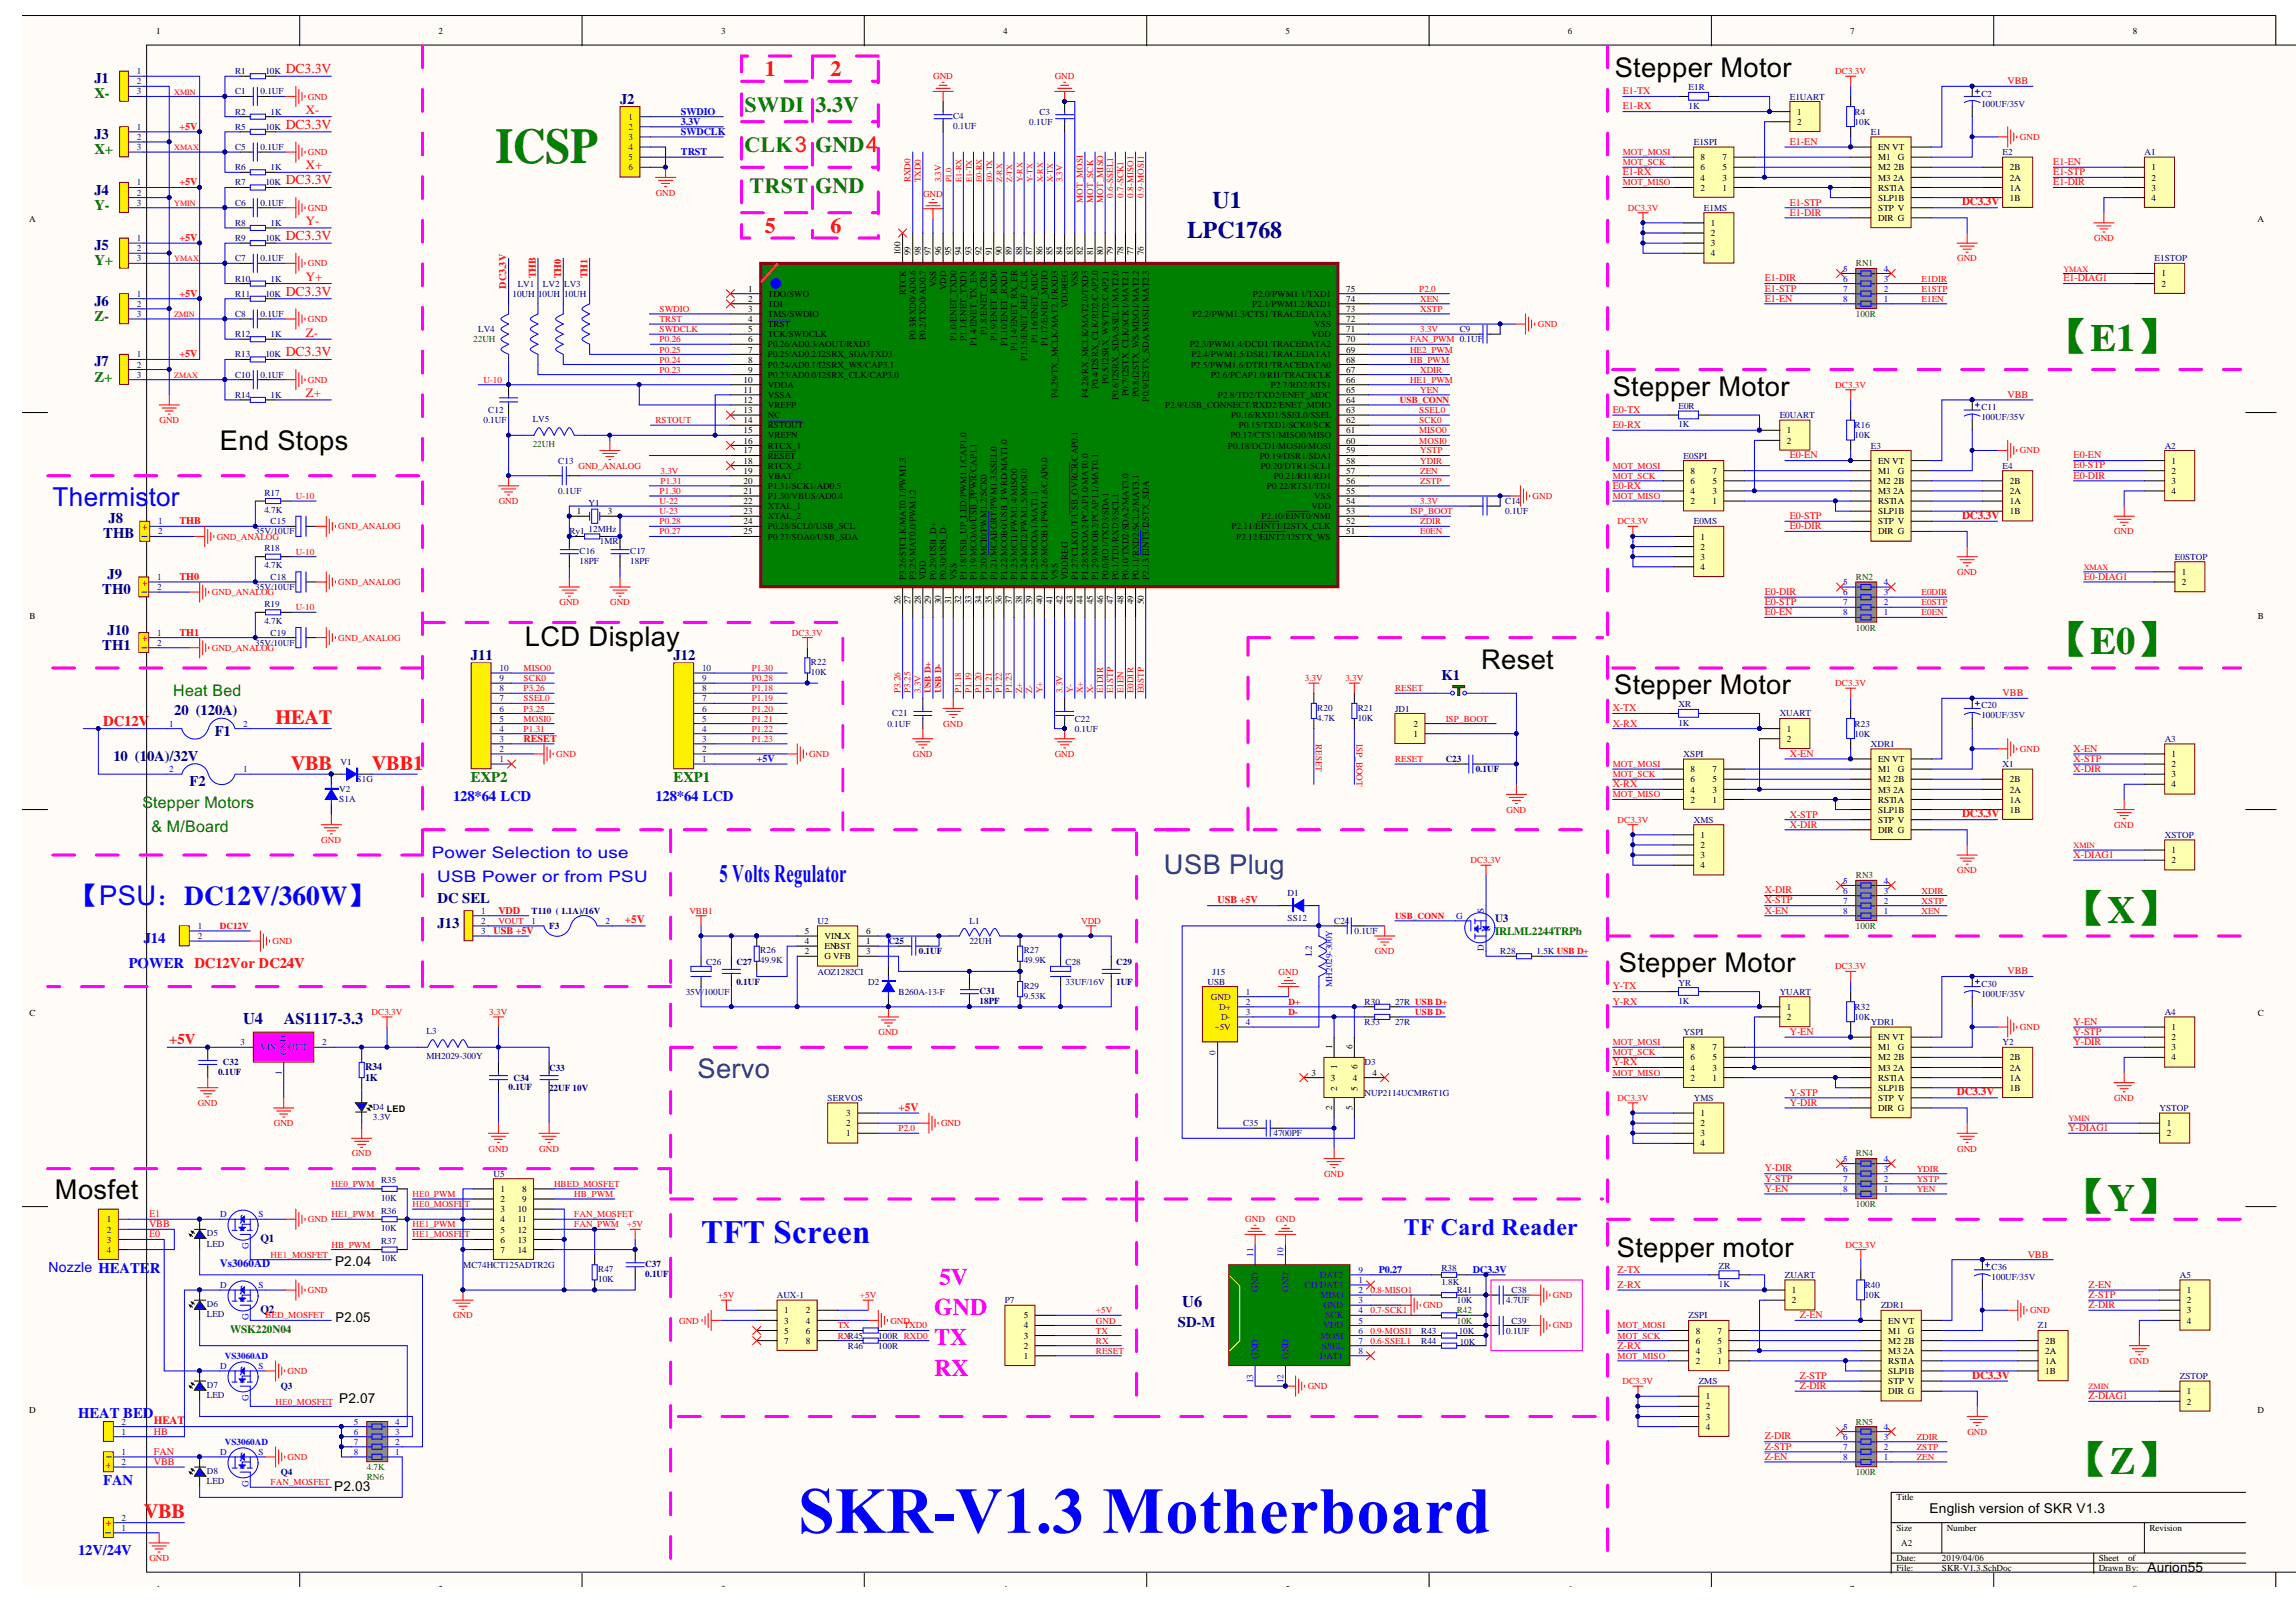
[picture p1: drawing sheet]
<svg xmlns="http://www.w3.org/2000/svg" width="297mm" height="210mm" viewBox="0 0 297 210" stroke-linecap="round" stroke-linejoin="round" font-family="sans-serif">
<defs><g id="words">
<text font-size="8.5" fill="#00f" x="103.3" y="198.4">SKR-V1.3 Motherboard</text>
<text font-size="6.4" fill="#008000" x="64.1" y="21.1">ICSP</text>
<g font-size="5.4" fill="#008000">
<text x="265" y="45.5">【E1】</text>
<text x="265" y="84.7">【E0】</text>
<text x="267.2" y="119.4">【X】</text>
<text x="267.2" y="156.7">【Y】</text>
<text x="267.5" y="190.8">【Z】</text>
</g>
<text font-size="4.3" fill="#00f" x="90.7" y="160.8">TFT Screen</text>
<g font-size="3.5">
<text x="208.9" y="9.9">Stepper Motor</text>
<text x="208.6" y="51.3">Stepper Motor</text>
<text x="28.4" y="58.2">End Stops</text>
<text x="67.9" y="83.7">LCD Display</text>
<text x="191.6" y="86.6">Reset</text>
<text x="208.8" y="89.8">Stepper Motor</text>
<text x="209.4" y="125.7">Stepper Motor</text>
<text x="7.1" y="155.2">Mosfet</text>
<text x="209.2" y="162.6">Stepper motor</text>
</g>
<g font-size="3.5" fill="#1f497d">
<text x="150.6" y="113.1">USB Plug</text>
<text x="90.2" y="139.5">Servo</text>
</g>
<text font-size="3.5" fill="#00f" x="9.3" y="117.1">【PSU：DC12V/360W】</text>
<text font-size="3.4" fill="#00f" x="6.8" y="65.5">Thermistor</text>
<text font-size="3.3" fill="#00f" x="93.1" y="114.2">5Volts Regulator</text>
<g font-size="3.1" fill="#000080">
<text x="156.9" y="26.9">U1</text>
<text x="153.6" y="30.8">LPC1768</text>
</g>
<text font-size="3.1" fill="#00f" x="181.6" y="159.8">TF Card Reader</text>
<g font-size="3.1" fill="#f0f">
<text x="121.5" y="166.3">5V</text>
<text x="120.9" y="170.2">GND</text>
<text x="120.9" y="174.1">TX</text>
<text x="120.9" y="178">RX</text>
</g>
<g font-size="2.8" fill="#f00">
<text x="99" y="9.9">1</text>
<text x="107.5" y="9.9">2</text>
<text x="99" y="30.2">5</text>
<text x="107.5" y="30.2">6</text>
</g>
<g font-size="2.8" fill="#008000">
<text x="96.3" y="14.5">SWDI</text>
<text x="105.5" y="14.5">3.3V</text>
<text x="96.3" y="19.7">CLK3</text>
<text x="105.5" y="19.7">GND4</text>
<text x="97" y="25">TRST</text>
<text x="105.5" y="25">GND</text>
</g>
<g font-size="2.6" fill="#f00">
<text x="35.6" y="93.7">HEAT</text>
<text x="37.6" y="99.6">VBB</text>
<text x="48.1" y="99.6">VBB1</text>
<text x="18.6" y="196.5">VBB</text>
</g>
<g font-size="2.1" fill="#008000">
<text x="22.4" y="90">Heat Bed</text>
<text x="18.4" y="104.6">Stepper Motors</text>
<text x="19.6" y="107.7">&amp; M/Board</text>
</g>
<g font-size="2.1" fill="#00f">
<text x="55.9" y="111.1">Power Selection to use</text>
<text x="56.6" y="114.2">USB Power or from PSU</text>
</g>
<g font-size="2.1" fill="#000080">
<text x="31.5" y="132.5">U4</text>
<text x="36.7" y="132.5">AS1117-3.3</text>
<text x="152.9" y="169.1">U6</text>
</g>
<g font-size="1.9" fill="#000080">
<text x="12.2" y="10.8">J1</text>
<text x="12.2" y="18">J3</text>
<text x="80.2" y="13.4">J2</text>
<text x="12.2" y="25.2">J4</text>
<text x="12.2" y="32.4">J5</text>
<text x="12.2" y="39.5">J6</text>
<text x="12.2" y="47.4">J7</text>
<text x="13.4" y="69.7">THB</text>
<text x="14" y="67.7">J8</text>
<text x="13.2" y="76.9">TH0</text>
<text x="13.9" y="74.9">J9</text>
<text x="13.9" y="82.1">J10</text>
<text x="13.2" y="84.1">TH1</text>
<text x="60.9" y="85.4">J11</text>
<text x="87.2" y="85.4">J12</text>
<text x="186.5" y="88">K1</text>
<text x="22.5" y="92.6">20 (120A)</text>
<text x="27.8" y="95.2">F1</text>
<text x="14.7" y="98.5">10 (1</text>
<text x="19" y="98.5">0A)/32V</text>
<text x="24.5" y="101.8">F2</text>
<text x="56.6" y="116.8">DC SEL</text>
<text x="56.6" y="120">J13</text>
<text x="152.4" y="171.8">SD-M</text>
</g>
<g font-size="1.9" fill="#008000">
<text x="12.2" y="12.7">X-</text>
<text x="12.2" y="19.9">X+</text>
<text x="12.2" y="27.1">Y-</text>
<text x="12.2" y="34.3">Y+</text>
<text x="12.2" y="41.5">Z-</text>
<text x="12.2" y="49.4">Z+</text>
<text x="60.9" y="101.2">EXP2</text>
<text x="87.2" y="101.2">EXP1</text>
</g>
<g font-size="1.9" fill="#f00">
<text x="13.4" y="93.9">DC12V</text>
<text x="21.9" y="135.1">+5V</text>
</g>
<g font-size="1.9" fill="#00f">
<text x="58.6" y="103.7">128*64 LCD</text>
<text x="84.8" y="103.7">128*64 LCD</text>
<text x="16.7" y="125.3">POWER DC12Vor DC24V</text>
<text x="18.6" y="122">J14</text>
<text x="10.1" y="183.5">HEAT BED</text>
<text x="13.4" y="192.2">FAN</text>
<text x="10.1" y="201.2">12V/24V</text>
</g>
<g font-size="1.8" fill="#f00">
<text x="37" y="9.5">DC3.3V</text>
<text x="37" y="16.7">DC3.3V</text>
<text x="37" y="23.9">DC3.3V</text>
<text x="37" y="31.1">DC3.3V</text>
<text x="37" y="38.3">DC3.3V</text>
<text x="37" y="46.1">DC3.3V</text>
</g>
<text font-size="1.8" fill="#00f" x="6.3" y="164.6">Nozzle HEATER</text>
<g font-size="1.8">
<text x="43.3" y="163.8">P2.04</text>
<text x="43.4" y="171.1">P2.05</text>
<text x="43.9" y="181.6">P2.07</text>
<text x="43.2" y="193">P2.03</text>
<text x="249.6" y="195.9">English version of SKR V1.3</text>
<text x="277.8" y="203.4">Aurion55</text>
</g>
<g font-size="1.6" fill="#f00">
<text x="39.6" y="14.7">X-</text>
<text x="39.6" y="21.9">X+</text>
<text x="39.6" y="29.1">Y-</text>
<text x="39.6" y="36.3">Y+</text>
<text x="39.6" y="43.6">Z-</text>
<text x="39.6" y="51.4">Z+</text>
</g>
<g font-size="1.4" fill="#f00">
<text x="253.8" y="26.6">DC3.3V</text>
<text x="18.4" y="68.6">+</text>
<text x="253.8" y="67.2">DC3.3V</text>
<text x="18.4" y="75.8">+</text>
<text x="18.4" y="83">+</text>
<text x="253.8" y="105.8">DC3.3V</text>
<text x="80.9" y="119.5">+5V</text>
<text x="116.2" y="143.7">+5V</text>
<text x="253.2" y="141.8">DC3.3V</text>
<text x="255.2" y="178.4">DC3.3V</text>
<text x="19.9" y="184.3">HEAT</text>
<text x="14.4" y="189.4" transform="rotate(-180 14.4 189.4)">+</text>
<text x="13.7" y="197.5">+</text>
</g>
<g font-size="1.4" fill="#000080">
<text x="193.4" y="119.4">U3</text>
<text x="33.7" y="160.8">Q1</text>
<text x="33.7" y="169.9">Q2</text>
</g>
<g font-size="1.4" fill="#008000">
<text x="193.4" y="120.9">IRLML2244TRPb</text>
<text x="29.8" y="172.5">WSK220N04</text>
</g>
<text font-size="1.4" fill="#00f" x="28.5" y="164">Vs3060AD</text>
<g font-size="1.3" fill="#f00">
<text x="259.7" y="10.9">VBB</text>
<text x="23.2" y="16.8">+5V</text>
<text x="210" y="12.2">E1-TX</text>
<text x="210" y="14.2">E1-RX</text>
<text x="23.2" y="24">+5V</text>
<text x="210" y="22.7">E1-RX</text>
<text x="231.6" y="18.8">E1-EN</text>
<text x="265.6" y="21.4">E1-EN</text>
<text x="265.6" y="22.7">E1-STP</text>
<text x="265.6" y="24">E1-DIR</text>
<text x="231.6" y="26.6">E1-STP</text>
<text x="231.6" y="27.9">E1-DIR</text>
<text x="23.2" y="31.2">+5V</text>
<text x="23.2" y="38.4">+5V</text>
<text x="65.5" y="37.3" transform="rotate(-90 65.5 37.3)">DC3.3V</text>
<text x="69.3" y="36" transform="rotate(-90 69.3 36)">THB</text>
<text x="72.6" y="36" transform="rotate(-90 72.6 36)">TH0</text>
<text x="76" y="36" transform="rotate(-90 76 36)">TH1</text>
<text x="228.3" y="36.4">E1-DIR</text>
<text x="228.3" y="37.7">E1-STP</text>
<text x="228.3" y="39">E1-EN</text>
<text x="267" y="36.4">E1-DIAG1</text>
<text x="23.2" y="46.2">+5V</text>
<text x="208.6" y="53.4">E0-TX</text>
<text x="259.7" y="51.5">VBB</text>
<text x="208.6" y="55.4">E0-RX</text>
<text x="231.6" y="59.3">E0-EN</text>
<text x="268.3" y="59.3">E0-EN</text>
<text x="208.6" y="63.2">E0-RX</text>
<text x="268.3" y="60.6">E0-STP</text>
<text x="268.3" y="61.9">E0-DIR</text>
<text x="23.2" y="67.8">THB</text>
<text x="231.6" y="67.2">E0-STP</text>
<text x="231.6" y="68.5">E0-DIR</text>
<text x="23.2" y="75">TH0</text>
<text x="228.3" y="77">E0-DIR</text>
<text x="269.6" y="75">E0-DIAG1</text>
<text x="23.2" y="82.2">TH1</text>
<text x="228.3" y="78.3">E0-STP</text>
<text x="228.3" y="79.6">E0-EN</text>
<text x="67.7" y="96">RESET</text>
<text x="208.6" y="92">X-TX</text>
<text x="208.6" y="94">X-RX</text>
<text x="259.1" y="90.1">VBB</text>
<text x="208.6" y="101.9">X-RX</text>
<text x="231.6" y="98">X-EN</text>
<text x="268.3" y="97.3">X-EN</text>
<text x="268.3" y="98.6">X-STP</text>
<text x="268.3" y="99.9">X-DIR</text>
<text x="231.6" y="105.8">X-STP</text>
<text x="231.6" y="107.1">X-DIR</text>
<text x="268.3" y="111">X-DIAG1</text>
<text x="64.5" y="118.2">VDD</text>
<text x="157.5" y="116.9">USB +5V</text>
<text x="228.3" y="116.9">X-STP</text>
<text x="228.3" y="115.6">X-DIR</text>
<text x="228.3" y="118.2">X-EN</text>
<text x="63.9" y="120.8">USB +5V</text>
<text x="208.6" y="128">Y-TX</text>
<text x="208.6" y="130">Y-RX</text>
<text x="259.7" y="126.1">VBB</text>
<text x="208.6" y="137.9">Y-RX</text>
<text x="231.6" y="133.9">Y-EN</text>
<text x="268.3" y="132.6">Y-EN</text>
<text x="268.3" y="133.9">Y-STP</text>
<text x="268.3" y="135.3">Y-DIR</text>
<text x="231.6" y="141.8">Y-STP</text>
<text x="231.6" y="143.1">Y-DIR</text>
<text x="267.6" y="146.4">Y-DIAG1</text>
<text x="228.3" y="152.9">Y-STP</text>
<text x="228.3" y="151.6">Y-DIR</text>
<text x="228.3" y="154.2">Y-EN</text>
<text x="19.3" y="157.5">E1</text>
<text x="19.3" y="160.1">E0</text>
<text x="19.3" y="158.8">VBB</text>
<text x="209.3" y="164.7">Z-TX</text>
<text x="209.3" y="166.7">Z-RX</text>
<text x="262.3" y="162.7">VBB</text>
<text x="270.2" y="166.7">Z-EN</text>
<text x="270.2" y="168">Z-STP</text>
<text x="232.9" y="170.6">Z-EN</text>
<text x="270.2" y="169.3">Z-DIR</text>
<text x="209.3" y="174.5">Z-RX</text>
<text x="232.9" y="178.5">Z-STP</text>
<text x="232.9" y="179.8">Z-DIR</text>
<text x="19.9" y="185.6">HB</text>
<text x="270.2" y="181.1">Z-DIAG1</text>
<text x="19.9" y="188.3">FAN</text>
<text x="19.9" y="189.6">VBB</text>
<text x="228.3" y="187.6">Z-STP</text>
<text x="228.3" y="186.3">Z-DIR</text>
<text x="228.3" y="188.9">Z-EN</text>
</g>
<g font-size="1.3" fill="#00f">
<text x="88.1" y="14.8">SWDIO</text>
<text x="88.1" y="16.1">3.3V</text>
<text x="88.1" y="17.4">SWDCLK</text>
<text x="88.1" y="20.1">TRST</text>
<text x="97.9" y="98.6">+5V</text>
<text x="178.4" y="164.7">P0.27</text>
<text x="190.5" y="164.7">DC3.3V</text>
</g>
<g font-size="1.3" fill="#000080">
<text x="47.2" y="138.5">R34</text>
<text x="47.2" y="139.9">1K</text>
</g>
<g font-size="1.2">
<text x="20.2" y="4.4">1</text>
<text x="56.7" y="4.4">2</text>
<text x="93.3" y="4.4">3</text>
<text x="129.8" y="4.4">4</text>
<text x="166.3" y="4.4">5</text>
<text x="202.8" y="4.4">6</text>
<text x="239.4" y="4.4">7</text>
<text x="275.9" y="4.4">8</text>
<text x="232.5" y="14.8">1</text>
<text x="232.5" y="16.1">2</text>
<text x="220" y="23.4">4</text>
<text x="220" y="22.1">6</text>
<text x="220" y="20.7">8</text>
<text x="222.8" y="23.4">3</text>
<text x="222.8" y="22.1">5</text>
<text x="222.8" y="20.7">7</text>
<text x="243" y="19.4">EN VT</text>
<text x="243" y="20.7">M1</text>
<text x="243" y="22.1">M2</text>
<text x="243" y="23.4">M3</text>
<text x="244.9" y="23.4">2A</text>
<text x="245" y="22.1">2B</text>
<text x="245.5" y="20.7">G</text>
<text x="260" y="23.4">2A</text>
<text x="260" y="22.1">2B</text>
<text x="278.3" y="22.1">1</text>
<text x="278.3" y="23.4">2</text>
<text x="3.8" y="28.8">A</text>
<text x="220" y="24.7">2</text>
<text x="221.3" y="29.2">1</text>
<text x="222.8" y="24.7">1</text>
<text x="243" y="24.7">RST1A</text>
<text x="243" y="26">SLP1B</text>
<text x="243" y="27.3">STP V</text>
<text x="243" y="28.6">DIR G</text>
<text x="260" y="26">1B</text>
<text x="260" y="24.7">1A</text>
<text x="278.3" y="24.7">3</text>
<text x="278.3" y="26">4</text>
<text x="292.1" y="28.8">A</text>
<text x="116.5" y="33" transform="rotate(-90 116.5 33)">100</text>
<text x="117.8" y="33" transform="rotate(-90 117.8 33)">99</text>
<text x="119.1" y="33" transform="rotate(-90 119.1 33)">98</text>
<text x="120.4" y="33" transform="rotate(-90 120.4 33)">97</text>
<text x="121.7" y="33" transform="rotate(-90 121.7 33)">96</text>
<text x="123.1" y="33" transform="rotate(-90 123.1 33)">95</text>
<text x="124.4" y="33" transform="rotate(-90 124.4 33)">94</text>
<text x="125.7" y="33" transform="rotate(-90 125.7 33)">93</text>
<text x="127" y="33" transform="rotate(-90 127 33)">92</text>
<text x="128.3" y="33" transform="rotate(-90 128.3 33)">91</text>
<text x="129.6" y="33" transform="rotate(-90 129.6 33)">90</text>
<text x="130.9" y="33" transform="rotate(-90 130.9 33)">89</text>
<text x="132.2" y="33" transform="rotate(-90 132.2 33)">88</text>
<text x="133.5" y="33" transform="rotate(-90 133.5 33)">87</text>
<text x="134.9" y="33" transform="rotate(-90 134.9 33)">86</text>
<text x="136.2" y="33" transform="rotate(-90 136.2 33)">85</text>
<text x="137.5" y="33" transform="rotate(-90 137.5 33)">84</text>
<text x="138.8" y="33" transform="rotate(-90 138.8 33)">83</text>
<text x="140.1" y="33" transform="rotate(-90 140.1 33)">82</text>
<text x="141.4" y="33" transform="rotate(-90 141.4 33)">81</text>
<text x="142.7" y="33" transform="rotate(-90 142.7 33)">80</text>
<text x="144" y="33" transform="rotate(-90 144 33)">79</text>
<text x="145.3" y="33" transform="rotate(-90 145.3 33)">78</text>
<text x="146.6" y="33" transform="rotate(-90 146.6 33)">77</text>
<text x="148" y="33" transform="rotate(-90 148 33)">76</text>
<text x="221.3" y="30.5">2</text>
<text x="221.3" y="31.9">3</text>
<text x="221.3" y="33.2">4</text>
<text x="279.6" y="35.8">1</text>
<text x="96.8" y="37.8">1</text>
<text x="96.8" y="39.1">2</text>
<text x="96.8" y="40.4">3</text>
<text x="96.8" y="41.7">4</text>
<text x="99.3" y="38.4">TDO/SWO</text>
<text x="99.3" y="39.7">TDI</text>
<text x="99.3" y="41">TMS/SWDIO</text>
<text x="117.2" y="38.1" transform="rotate(-90 117.2 38.1)">RTCK</text>
<text x="121.1" y="37.2" transform="rotate(-90 121.1 37.2)">VSS</text>
<text x="122.4" y="37.6" transform="rotate(-90 122.4 37.6)">VDD</text>
<text x="138.1" y="39.9" transform="rotate(-90 138.1 39.9)">VDDREG</text>
<text x="139.5" y="37.2" transform="rotate(-90 139.5 37.2)">VSS</text>
<text x="154.3" y="41">P2.2/PWM1.3/CTS1/TRACEDATA3</text>
<text x="162" y="39.7">P2.1/PWM1.2/RXD1</text>
<text x="162.1" y="38.4">P2.0/PWM1.1/TXD1</text>
<text x="174.2" y="41.7">72</text>
<text x="174.2" y="40.4">73</text>
<text x="174.2" y="39.1">74</text>
<text x="174.2" y="37.8">75</text>
<text x="279.6" y="37.1">2</text>
<text x="96.8" y="43">5</text>
<text x="96.8" y="44.3">6</text>
<text x="96.8" y="45.6">7</text>
<text x="96.8" y="46.9">8</text>
<text x="99.3" y="42.3">TRST</text>
<text x="99.3" y="43.6">TCK/SWDCLK</text>
<text x="99.3" y="44.9">P0.26/AD0.3/AOUT/RXD3</text>
<text x="99.3" y="46.3">P0.25/AD0.2/I2SRX_SDA/TXD3</text>
<text x="99.3" y="47.6">P0.24/AD0.1/I2SRX_WS/CAP3.1</text>
<text x="118.5" y="44.1" transform="rotate(-90 118.5 44.1)">P0.3/RXD0/AD0.6</text>
<text x="119.8" y="44" transform="rotate(-90 119.8 44)">P0.2/TXD0/AD0.7</text>
<text x="123.7" y="44.1" transform="rotate(-90 123.7 44.1)">P1.0/ENET_TXD0</text>
<text x="125" y="44.1" transform="rotate(-90 125 44.1)">P1.1/ENET_TXD1</text>
<text x="126.4" y="44.8" transform="rotate(-90 126.4 44.8)">P1.4/ENET_TX_EN</text>
<text x="127.7" y="43.3" transform="rotate(-90 127.7 43.3)">P1.8/ENET_CRS</text>
<text x="129" y="44.1" transform="rotate(-90 129 44.1)">P1.9/ENET_RXD0</text>
<text x="130.3" y="44.7" transform="rotate(-90 130.3 44.7)">P1.10/ENET_RXD1</text>
<text x="131.6" y="45.4" transform="rotate(-90 131.6 45.4)">P1.14/ENET_RX_ER</text>
<text x="132.9" y="46.8" transform="rotate(-90 132.9 46.8)">P1.15/ENET_REF_CLK</text>
<text x="134.2" y="44.4" transform="rotate(-90 134.2 44.4)">P1.16/ENET_MDC</text>
<text x="135.5" y="44.8" transform="rotate(-90 135.5 44.8)">P1.17/ENET_MDIO</text>
<text x="153.9" y="44.9">P2.3/PWM1.4/DCD1/TRACEDATA2</text>
<text x="154" y="47.6">P2.5/PWM1.6/DTR1/TRACEDATA0</text>
<text x="154.1" y="46.3">P2.4/PWM1.5/DSR1/TRACEDATA1</text>
<text x="169.7" y="43.6">VDD</text>
<text x="170" y="42.3">VSS</text>
<text x="174.2" y="46.9">68</text>
<text x="174.2" y="45.6">69</text>
<text x="174.2" y="44.3">70</text>
<text x="174.2" y="43">71</text>
<text x="96.2" y="49.6">10</text>
<text x="96.2" y="50.9">11</text>
<text x="96.2" y="52.2">12</text>
<text x="96.2" y="53.5">13</text>
<text x="96.8" y="48.2">9</text>
<text x="99.3" y="48.9">P0.23/AD0.0/I2SRX_CLK/CAP3.0</text>
<text x="99.3" y="50.2">VDDA</text>
<text x="99.3" y="51.5">VSSA</text>
<text x="99.3" y="52.8">VREFP</text>
<text x="136.8" y="51.5" transform="rotate(-90 136.8 51.5)">P4.29/TX_MCLK/MAT2.1/RXD3</text>
<text x="140.8" y="51.5" transform="rotate(-90 140.8 51.5)">P4.28/RX_MCLK/MAT2.0/TXD3</text>
<text x="142.1" y="50.4" transform="rotate(-90 142.1 50.4)">P0.4/I2SRX_CLK/RD2/CAP2.0</text>
<text x="143.4" y="49.7" transform="rotate(-90 143.4 49.7)">P0.5/I2SRX_WS/TD2/CAP2.1</text>
<text x="144.7" y="51.8" transform="rotate(-90 144.7 51.8)">P0.6/I2SRX_SDA/SSEL1/MAT2.0</text>
<text x="146" y="51.3" transform="rotate(-90 146 51.3)">P0.7/I2STX_CLK/SCK1/MAT2.1</text>
<text x="147.3" y="51.4" transform="rotate(-90 147.3 51.4)">P0.8/I2STX_WS/MISO1/MAT2.2</text>
<text x="148.6" y="52" transform="rotate(-90 148.6 52)">P0.9/I2STX_SDA/MOSI1/MAT2.3</text>
<text x="150.7" y="52.8">P2.9/USB_CONNECT/RXD2/ENET_MDIO</text>
<text x="156.6" y="48.9">P2.6/PCAP1.0/RI1/TRACECLK</text>
<text x="157.6" y="51.5">P2.8/TD2/TXD2/ENET_MDC</text>
<text x="164.4" y="50.2">P2.7/RD2/RTS1</text>
<text x="174.2" y="53.5">63</text>
<text x="174.2" y="52.2">64</text>
<text x="174.2" y="50.9">65</text>
<text x="174.2" y="49.6">66</text>
<text x="174.2" y="48.2">67</text>
<text x="96.2" y="54.8">14</text>
<text x="96.2" y="56.1">15</text>
<text x="96.2" y="57.4">16</text>
<text x="96.2" y="58.7">17</text>
<text x="96.2" y="60">18</text>
<text x="99.3" y="54.1">NC</text>
<text x="99.3" y="55.4">RSTOUT</text>
<text x="99.3" y="56.7">VREFN</text>
<text x="99.3" y="58">RTCX_1</text>
<text x="99.3" y="59.4">RESET</text>
<text x="158.9" y="58">P0.18/DCD1/MOSI0/MOSI</text>
<text x="159.2" y="56.7">P0.17/CTS1/MISO0/MISO</text>
<text x="159.3" y="54.1">P0.16/RXD1/SSEL0/SSEL</text>
<text x="160.3" y="55.4">P0.15/TXD1/SCK0/SCK</text>
<text x="163" y="59.4">P0.19/DSR1/SDA1</text>
<text x="174.2" y="60">58</text>
<text x="174.2" y="58.7">59</text>
<text x="174.2" y="57.4">60</text>
<text x="174.2" y="56.1">61</text>
<text x="174.2" y="54.8">62</text>
<text x="231.2" y="56.1">1</text>
<text x="231.2" y="57.4">2</text>
<text x="243" y="60">EN VT</text>
<text x="280.9" y="60">1</text>
<text x="96.2" y="61.3">19</text>
<text x="96.2" y="62.6">20</text>
<text x="96.2" y="63.9">21</text>
<text x="96.2" y="65.2">22</text>
<text x="99.3" y="60.7">RTCX_2</text>
<text x="99.3" y="62">VBAT</text>
<text x="99.3" y="63.3">P1.31/SCK1/AD0.5</text>
<text x="99.3" y="64.6">P1.30/VBUS/AD0.4</text>
<text x="99.3" y="65.9">XTAL_1</text>
<text x="163.1" y="60.7">P0.20/DTR1/SCL1</text>
<text x="163.9" y="63.3">P0.22/RTS1/TD1</text>
<text x="164.8" y="62">P0.21/RI1/RD1</text>
<text x="169.7" y="65.9">VDD</text>
<text x="170" y="64.6">VSS</text>
<text x="174.2" y="65.2">54</text>
<text x="174.2" y="63.9">55</text>
<text x="174.2" y="62.6">56</text>
<text x="174.2" y="61.3">57</text>
<text x="218.7" y="65.2">2</text>
<text x="218.7" y="63.9">4</text>
<text x="218.7" y="62.6">6</text>
<text x="218.7" y="61.3">8</text>
<text x="221.5" y="65.2">1</text>
<text x="221.5" y="63.9">3</text>
<text x="221.5" y="62.6">5</text>
<text x="221.5" y="61.3">7</text>
<text x="243" y="61.3">M1</text>
<text x="243" y="62.6">M2</text>
<text x="243" y="63.9">M3</text>
<text x="243" y="65.2">RST1A</text>
<text x="244.9" y="63.9">2A</text>
<text x="245" y="62.6">2B</text>
<text x="245.5" y="61.3">G</text>
<text x="260" y="65.2">1A</text>
<text x="260" y="63.9">2A</text>
<text x="260" y="62.6">2B</text>
<text x="280.9" y="61.3">2</text>
<text x="280.9" y="62.6">3</text>
<text x="280.9" y="63.9">4</text>
<text x="74.6" y="66.5">1</text>
<text x="78.7" y="66.5">3</text>
<text x="96.2" y="66.5">23</text>
<text x="96.2" y="67.8">24</text>
<text x="96.2" y="69.1">25</text>
<text x="99.3" y="67.2">XTAL_2</text>
<text x="99.3" y="68.5">P0.28/SCL0/USB_SCL</text>
<text x="99.3" y="69.8">P0.27/SDA0/USB_SDA</text>
<text x="159.3" y="68.5">P2.11/EINT1/I2STX_CLK</text>
<text x="159.9" y="69.8">P2.12/EINT2/I2STX_WS</text>
<text x="163.2" y="67.2">P2.10/EINT0/NMI</text>
<text x="174.2" y="69.1">51</text>
<text x="174.2" y="67.8">52</text>
<text x="174.2" y="66.5">53</text>
<text x="220" y="69.8">1</text>
<text x="220" y="71.1">2</text>
<text x="243" y="66.5">SLP1B</text>
<text x="243" y="67.8">STP V</text>
<text x="243" y="69.1">DIR G</text>
<text x="260" y="66.5">1B</text>
<text x="117.2" y="75.1" transform="rotate(-90 117.2 75.1)">P3.26/STCLK/MAT0.1/PWM1.3</text>
<text x="118.5" y="75.1" transform="rotate(-90 118.5 75.1)">P3.25/MAT0.0/PWM1.2</text>
<text x="119.8" y="75.1" transform="rotate(-90 119.8 75.1)">VDD</text>
<text x="121.1" y="75.1" transform="rotate(-90 121.1 75.1)">P0.29/USB_D+</text>
<text x="122.4" y="75.1" transform="rotate(-90 122.4 75.1)">P0.30/USB_D-</text>
<text x="123.7" y="75.1" transform="rotate(-90 123.7 75.1)">VSS</text>
<text x="125" y="75.1" transform="rotate(-90 125 75.1)">P1.18/USB_UP_LED/PWM1.1/CAP1.0</text>
<text x="126.4" y="75.1" transform="rotate(-90 126.4 75.1)">P1.19/MCOA0/USB_PPWR/CAP1.1</text>
<text x="127.7" y="75.1" transform="rotate(-90 127.7 75.1)">P1.20/MCI0/PWM1.2/SCK0</text>
<text x="129" y="75.1" transform="rotate(-90 129 75.1)">P1.21/MCABORT/PWM1.3/SSEL0</text>
<text x="130.3" y="75.1" transform="rotate(-90 130.3 75.1)">P1.22/MCOB0/USB_PWRD/MAT1.0</text>
<text x="131.6" y="75.1" transform="rotate(-90 131.6 75.1)">P1.23/MCI1/PWM1.4/MISO0</text>
<text x="132.9" y="75.1" transform="rotate(-90 132.9 75.1)">P1.24/MCI2/PWM1.5/MOSI0</text>
<text x="134.2" y="75.1" transform="rotate(-90 134.2 75.1)">P1.25/MCOA1/MAT1.1</text>
<text x="135.5" y="75.1" transform="rotate(-90 135.5 75.1)">P1.26/MCOB1/PWM1.6/CAP0.0</text>
<text x="136.8" y="75.1" transform="rotate(-90 136.8 75.1)">VSS</text>
<text x="138.1" y="75.1" transform="rotate(-90 138.1 75.1)">VDDREG</text>
<text x="139.5" y="75.1" transform="rotate(-90 139.5 75.1)">P1.27/CLKOUT/USB_OVRCR/CAP0.1</text>
<text x="140.8" y="75.1" transform="rotate(-90 140.8 75.1)">P1.28/MCOA2/PCAP1.0/MAT0.0</text>
<text x="142.1" y="75.1" transform="rotate(-90 142.1 75.1)">P1.29/MCOB2/PCAP1.1/MAT0.1</text>
<text x="143.4" y="75.1" transform="rotate(-90 143.4 75.1)">P0.0/RD1/TXD3/SDA1</text>
<text x="144.7" y="75.1" transform="rotate(-90 144.7 75.1)">P0.1/TD1/RXD3/SCL1</text>
<text x="146" y="75.1" transform="rotate(-90 146 75.1)">P0.10/TXD2/SDA2/MAT3.0</text>
<text x="147.3" y="75.1" transform="rotate(-90 147.3 75.1)">P0.11/RXD2/SCL2/MAT3.1</text>
<text x="148.6" y="75.1" transform="rotate(-90 148.6 75.1)">P2.13/EINT3/I2STX_SDA</text>
<text x="220" y="72.4">3</text>
<text x="220" y="73.8">4</text>
<text x="282.3" y="74.4">1</text>
<text x="282.3" y="75.7">2</text>
<text x="3.8" y="80.1">B</text>
<text x="116.5" y="78.2" transform="rotate(-90 116.5 78.2)">26</text>
<text x="117.8" y="78.2" transform="rotate(-90 117.8 78.2)">27</text>
<text x="119.1" y="78.2" transform="rotate(-90 119.1 78.2)">28</text>
<text x="120.4" y="78.2" transform="rotate(-90 120.4 78.2)">29</text>
<text x="121.7" y="78.2" transform="rotate(-90 121.7 78.2)">30</text>
<text x="123.1" y="78.2" transform="rotate(-90 123.1 78.2)">31</text>
<text x="124.4" y="78.2" transform="rotate(-90 124.4 78.2)">32</text>
<text x="125.7" y="78.2" transform="rotate(-90 125.7 78.2)">33</text>
<text x="127" y="78.2" transform="rotate(-90 127 78.2)">34</text>
<text x="128.3" y="78.2" transform="rotate(-90 128.3 78.2)">35</text>
<text x="129.6" y="78.2" transform="rotate(-90 129.6 78.2)">36</text>
<text x="130.9" y="78.2" transform="rotate(-90 130.9 78.2)">37</text>
<text x="132.2" y="78.2" transform="rotate(-90 132.2 78.2)">38</text>
<text x="133.5" y="78.2" transform="rotate(-90 133.5 78.2)">39</text>
<text x="134.9" y="78.2" transform="rotate(-90 134.9 78.2)">40</text>
<text x="136.2" y="78.2" transform="rotate(-90 136.2 78.2)">41</text>
<text x="137.5" y="78.2" transform="rotate(-90 137.5 78.2)">42</text>
<text x="138.8" y="78.2" transform="rotate(-90 138.8 78.2)">43</text>
<text x="140.1" y="78.2" transform="rotate(-90 140.1 78.2)">44</text>
<text x="141.4" y="78.2" transform="rotate(-90 141.4 78.2)">45</text>
<text x="142.7" y="78.2" transform="rotate(-90 142.7 78.2)">46</text>
<text x="144" y="78.2" transform="rotate(-90 144 78.2)">47</text>
<text x="145.3" y="78.2" transform="rotate(-90 145.3 78.2)">48</text>
<text x="146.6" y="78.2" transform="rotate(-90 146.6 78.2)">49</text>
<text x="148" y="78.2" transform="rotate(-90 148 78.2)">50</text>
<text x="292.1" y="80.1">B</text>
<text x="182.9" y="95.3">1</text>
<text x="182.9" y="94">2</text>
<text x="231.2" y="94.7">1</text>
<text x="218.7" y="101.3">6</text>
<text x="218.7" y="99.9">8</text>
<text x="221.5" y="101.3">5</text>
<text x="221.5" y="99.9">7</text>
<text x="231.2" y="96">2</text>
<text x="243" y="98.6">EN VT</text>
<text x="243" y="99.9">M1</text>
<text x="243" y="101.3">M2</text>
<text x="245" y="101.3">2B</text>
<text x="245.5" y="99.9">G</text>
<text x="260" y="101.3">2B</text>
<text x="280.9" y="98">1</text>
<text x="280.9" y="99.3">2</text>
<text x="280.9" y="100.6">3</text>
<text x="280.9" y="101.9">4</text>
<text x="218.7" y="103.9">2</text>
<text x="218.7" y="102.6">4</text>
<text x="221.5" y="103.9">1</text>
<text x="221.5" y="102.6">3</text>
<text x="243" y="102.6">M3</text>
<text x="243" y="103.9">RST1A</text>
<text x="243" y="105.2">SLP1B</text>
<text x="243" y="106.5">STP V</text>
<text x="243" y="107.8">DIR G</text>
<text x="244.9" y="102.6">2A</text>
<text x="260" y="105.2">1B</text>
<text x="260" y="103.9">1A</text>
<text x="260" y="102.6">2A</text>
<text x="220" y="108.4">1</text>
<text x="220" y="109.7">2</text>
<text x="220" y="111">3</text>
<text x="220" y="112.4">4</text>
<text x="280.9" y="110.4">1</text>
<text x="280.9" y="111.7">2</text>
<text x="104.1" y="120.9">5</text>
<text x="104.1" y="122.2">4</text>
<text x="104.1" y="123.5">2</text>
<text x="106.7" y="121.5">VINLX</text>
<text x="106.7" y="122.8">ENBST</text>
<text x="106.7" y="124.1">G VFB</text>
<text x="112.1" y="120.9">6</text>
<text x="112.1" y="122.2">1</text>
<text x="112.1" y="123.5">3</text>
<text x="3.8" y="131.5">C</text>
<text x="231.2" y="130.7">1</text>
<text x="292.1" y="131.5">C</text>
<text x="172.4" y="135.8" transform="rotate(-90 172.4 135.8)">1</text>
<text x="175" y="135.8" transform="rotate(-90 175 135.8)">6</text>
<text x="218.7" y="137.2">6</text>
<text x="218.7" y="135.9">8</text>
<text x="221.5" y="137.2">5</text>
<text x="221.5" y="135.9">7</text>
<text x="231.2" y="132">2</text>
<text x="243" y="134.6">EN VT</text>
<text x="243" y="135.9">M1</text>
<text x="243" y="137.2">M2</text>
<text x="245" y="137.2">2B</text>
<text x="245.5" y="135.9">G</text>
<text x="260" y="137.2">2B</text>
<text x="280.9" y="133.3">1</text>
<text x="280.9" y="134.6">2</text>
<text x="280.9" y="135.9">3</text>
<text x="280.9" y="137.2">4</text>
<text x="169.7" y="139.2">3</text>
<text x="172.2" y="139.9">3</text>
<text x="172.4" y="143.7" transform="rotate(-90 172.4 143.7)">2</text>
<text x="173" y="141.2" transform="rotate(-90 173 141.2)">2</text>
<text x="173" y="138.3" transform="rotate(-90 173 138.3)">1</text>
<text x="175" y="143.7" transform="rotate(-90 175 143.7)">5</text>
<text x="175" y="139.9">4</text>
<text x="175.6" y="141.2" transform="rotate(-90 175.6 141.2)">5</text>
<text x="175.6" y="138.3" transform="rotate(-90 175.6 138.3)">6</text>
<text x="177.6" y="139.2">4</text>
<text x="218.7" y="139.9">2</text>
<text x="218.7" y="138.5">4</text>
<text x="221.5" y="139.9">1</text>
<text x="221.5" y="138.5">3</text>
<text x="243" y="138.5">M3</text>
<text x="243" y="139.9">RST1A</text>
<text x="243" y="141.2">SLP1B</text>
<text x="243" y="142.5">STP V</text>
<text x="243" y="143.8">DIR G</text>
<text x="244.9" y="138.5">2A</text>
<text x="260" y="141.2">1B</text>
<text x="260" y="139.9">1A</text>
<text x="260" y="138.5">2A</text>
<text x="109.5" y="147">1</text>
<text x="109.5" y="145.7">2</text>
<text x="109.5" y="144.4">3</text>
<text x="220" y="144.4">1</text>
<text x="220" y="145.7">2</text>
<text x="220" y="147">3</text>
<text x="220" y="148.3">4</text>
<text x="280.3" y="145.7">1</text>
<text x="280.3" y="147">2</text>
<text x="64.7" y="154.3">1</text>
<text x="64.7" y="155.6">2</text>
<text x="67.6" y="154.3">8</text>
<text x="67.6" y="155.6">9</text>
<text x="64.7" y="156.9">3</text>
<text x="64.7" y="158.2">4</text>
<text x="64.7" y="159.5">5</text>
<text x="64.7" y="160.8">6</text>
<text x="67" y="156.9">10</text>
<text x="67" y="158.2">11</text>
<text x="67" y="159.5">12</text>
<text x="67" y="160.8">13</text>
<text x="64.7" y="162.1">7</text>
<text x="67" y="162.1">14</text>
<text x="231.8" y="167.4">1</text>
<text x="282.9" y="167.4">1</text>
<text x="101.4" y="170">1</text>
<text x="101.4" y="171.3">3</text>
<text x="101.4" y="172.6">5</text>
<text x="101.4" y="173.9">7</text>
<text x="104.2" y="170">2</text>
<text x="104.2" y="171.3">4</text>
<text x="104.2" y="172.6">6</text>
<text x="104.2" y="173.9">8</text>
<text x="132.4" y="173.2">3</text>
<text x="132.4" y="171.9">4</text>
<text x="132.4" y="170.6">5</text>
<text x="219.4" y="173.9">6</text>
<text x="219.4" y="172.6">8</text>
<text x="222.2" y="173.9">5</text>
<text x="222.2" y="172.6">7</text>
<text x="231.8" y="168.7">2</text>
<text x="244.3" y="171.3">EN VT</text>
<text x="244.3" y="172.6">M1</text>
<text x="244.3" y="173.9">M2</text>
<text x="246.3" y="173.9">2B</text>
<text x="246.8" y="172.6">G</text>
<text x="264.6" y="173.9">2B</text>
<text x="282.9" y="168.7">2</text>
<text x="282.9" y="170">3</text>
<text x="282.9" y="171.3">4</text>
<text x="132.4" y="175.8">1</text>
<text x="132.4" y="174.5">2</text>
<text x="219.4" y="176.5">2</text>
<text x="219.4" y="175.2">4</text>
<text x="222.2" y="176.5">1</text>
<text x="222.2" y="175.2">3</text>
<text x="244.3" y="175.2">M3</text>
<text x="244.3" y="176.5">RST1A</text>
<text x="244.3" y="177.8">SLP1B</text>
<text x="244.3" y="179.1">STP V</text>
<text x="246.2" y="175.2">2A</text>
<text x="264.6" y="177.8">1B</text>
<text x="264.6" y="176.5">1A</text>
<text x="264.6" y="175.2">2A</text>
<text x="3.8" y="182.9">D</text>
<text x="220.7" y="181.1">1</text>
<text x="220.7" y="182.4">2</text>
<text x="220.7" y="183.7">3</text>
<text x="220.7" y="185">4</text>
<text x="244.3" y="180.4">DIR G</text>
<text x="282.9" y="180.4">1</text>
<text x="282.9" y="181.8">2</text>
<text x="292.1" y="182.9">D</text>
<text x="245.3" y="194.2">Title</text>
<text x="245.3" y="198.1">Size</text>
<text x="245.3" y="202">Date:</text>
<text x="245.3" y="203.3">File:</text>
<text x="246" y="200">A2</text>
<text x="251.2" y="202">2019/04/06</text>
<text x="251.2" y="203.3">SKR-V1.3.SchDoc</text>
<text x="251.9" y="198.1">Number</text>
<text x="271.5" y="202">Sheet</text>
<text x="271.5" y="203.3">Drawn By:</text>
<text x="275.3" y="202">of</text>
<text x="278.1" y="198.1">Revision</text>
<text x="20.2" y="206">1</text>
<text x="56.7" y="206">2</text>
<text x="93.3" y="206">3</text>
<text x="129.8" y="206">4</text>
<text x="166.3" y="206">5</text>
<text x="202.8" y="206">6</text>
<text x="239.4" y="206">7</text>
<text x="275.9" y="206">8</text>
</g>
<g font-size="1.2" fill="#11037f">
<text x="17.7" y="9.6">1</text>
<text x="17.7" y="10.9">2</text>
<text x="17.7" y="16.8">1</text>
<text x="17.7" y="12.2">3</text>
<text x="81.3" y="15.5">1</text>
<text x="81.3" y="16.8">2</text>
<text x="17.7" y="18.1">2</text>
<text x="17.7" y="19.4">3</text>
<text x="17.7" y="24">1</text>
<text x="81.3" y="18.1">3</text>
<text x="81.3" y="19.4">4</text>
<text x="81.3" y="20.7">5</text>
<text x="81.3" y="22.1">6</text>
<text x="17.7" y="25.3">2</text>
<text x="17.7" y="26.6">3</text>
<text x="17.7" y="31.2">1</text>
<text x="17.7" y="32.5">2</text>
<text x="17.7" y="33.8">3</text>
<text x="17.7" y="38.4">1</text>
<text x="17.7" y="39.7">2</text>
<text x="17.7" y="41">3</text>
<text x="17.7" y="46.3">1</text>
<text x="17.7" y="47.6">2</text>
<text x="17.7" y="48.9">3</text>
<text x="20.5" y="67.8">1</text>
<text x="20.5" y="69.1">2</text>
<text x="20.3" y="75.1">1</text>
<text x="20.3" y="76.4">2</text>
<text x="20.3" y="82.2">1</text>
<text x="20.3" y="83.6">2</text>
<text x="64.6" y="89.5">8</text>
<text x="64.6" y="88.2">9</text>
<text x="64.6" y="86.8">10</text>
<text x="90.8" y="89.5">8</text>
<text x="90.8" y="88.2">9</text>
<text x="90.8" y="86.8">10</text>
<text x="64.6" y="94.7">4</text>
<text x="64.6" y="93.4">5</text>
<text x="64.6" y="92.1">6</text>
<text x="64.6" y="90.8">7</text>
<text x="90.8" y="94.7">4</text>
<text x="90.8" y="93.4">5</text>
<text x="90.8" y="92.1">6</text>
<text x="90.8" y="90.8">7</text>
<text x="64.6" y="98.6">1</text>
<text x="64.6" y="97.3">2</text>
<text x="64.6" y="96">3</text>
<text x="90.8" y="98.6">1</text>
<text x="90.8" y="97.3">2</text>
<text x="90.8" y="96">3</text>
<text x="62.2" y="118.3">1</text>
<text x="62.2" y="119.6">2</text>
<text x="25.6" y="120.2">1</text>
<text x="25.6" y="121.5">2</text>
<text x="62.2" y="120.9">3</text>
<text x="156.7" y="129.4">GND</text>
<text x="157.7" y="130.7">D+</text>
<text x="161.2" y="128.7">1</text>
<text x="161.2" y="130">2</text>
<text x="161.2" y="131.3">3</text>
<text x="31.1" y="135.3">3</text>
<text x="33.7" y="135.9">VIN</text>
<text x="37.1" y="136.6" transform="rotate(-90 37.1 136.6)">GND</text>
<text x="37.3" y="135.9">OUT</text>
<text x="41.7" y="135.3">2</text>
<text x="157.1" y="133.3">+5V</text>
<text x="157.3" y="136.5" transform="rotate(-90 157.3 136.5)">0</text>
<text x="158" y="132">D-</text>
<text x="161.2" y="132.6">4</text>
<text x="36.5" y="139.1" transform="rotate(-90 36.5 139.1)">1</text>
<text x="13.8" y="158.2">1</text>
<text x="13.8" y="159.5">2</text>
<text x="13.8" y="160.8">3</text>
<text x="13.8" y="162.1">4</text>
<text x="15.7" y="185.7">1</text>
<text x="15.7" y="184.4">2</text>
<text x="15.7" y="188.3">1</text>
<text x="15.7" y="189.6">2</text>
<text x="15.7" y="196.8">2</text>
<text x="15.7" y="198.1">1</text>
</g>
<g font-size="1.2" fill="#000080">
<text x="30.4" y="9.6">R1</text>
<text x="34.3" y="9.6">10K</text>
<text x="218.4" y="11.7">E1R</text>
<text x="30.4" y="14.8">R2</text>
<text x="30.4" y="12.2">C1</text>
<text x="30.4" y="16.8">R5</text>
<text x="33.7" y="12.2">0.1UF</text>
<text x="34.3" y="16.8">10K</text>
<text x="35" y="14.8">1K</text>
<text x="123.3" y="15.4">C4</text>
<text x="123.3" y="16.7">0.1UF</text>
<text x="133.2" y="16.1">0.1UF</text>
<text x="134.5" y="14.8">C3</text>
<text x="218.4" y="14.1">1K</text>
<text x="231.6" y="12.9">E1UART</text>
<text x="239.9" y="16.1">10K</text>
<text x="239.9" y="14.8">R4</text>
<text x="242" y="17.4">E1</text>
<text x="256.3" y="13.8">100UF/35V</text>
<text x="256.3" y="12.5">C2</text>
<text x="30.4" y="22.1">R6</text>
<text x="30.4" y="19.4">C5</text>
<text x="30.4" y="24">R7</text>
<text x="33.7" y="19.4">0.1UF</text>
<text x="34.3" y="24">10K</text>
<text x="35" y="22.1">1K</text>
<text x="219.1" y="18.8">E1SPI</text>
<text x="259.1" y="20.1">E2</text>
<text x="277.4" y="20.1">A1</text>
<text x="30.4" y="29.2">R8</text>
<text x="30.4" y="26.6">C6</text>
<text x="33.7" y="26.6">0.1UF</text>
<text x="35" y="29.2">1K</text>
<text x="220.4" y="27.3">E1MS</text>
<text x="30.4" y="31.2">R9</text>
<text x="30.4" y="33.8">C7</text>
<text x="33.7" y="33.8">0.1UF</text>
<text x="34.3" y="31.2">10K</text>
<text x="278.7" y="33.8">E1STOP</text>
<text x="30.4" y="36.5">R10</text>
<text x="30.4" y="38.4">R11</text>
<text x="30.4" y="41">C8</text>
<text x="33.7" y="41">0.1UF</text>
<text x="34.3" y="38.4">10K</text>
<text x="35" y="36.5">1K</text>
<text x="66.3" y="38.4">10UH</text>
<text x="67" y="37.1">LV1</text>
<text x="69.6" y="38.4">10UH</text>
<text x="70.2" y="37.1">LV2</text>
<text x="73" y="37.1">LV3</text>
<text x="73" y="38.4">10UH</text>
<text x="30.4" y="43.6">R12</text>
<text x="30.4" y="46.3">R13</text>
<text x="34.3" y="46.3">10K</text>
<text x="35" y="43.6">1K</text>
<text x="61.9" y="43">LV4</text>
<text x="188.8" y="43">C9</text>
<text x="30.4" y="51.5">R14</text>
<text x="30.4" y="48.9">C10</text>
<text x="33.7" y="48.9">0.1UF</text>
<text x="35" y="51.5">1K</text>
<text x="63.2" y="53.5">C12</text>
<text x="217.1" y="52.9">E0R</text>
<text x="256.3" y="53.1">C11</text>
<text x="62.5" y="54.8">0.1UF</text>
<text x="68.9" y="54.6">LV5</text>
<text x="72.2" y="60">C13</text>
<text x="217.1" y="55.3">1K</text>
<text x="217.8" y="59.4">E0SPI</text>
<text x="230.2" y="54.1">E0UART</text>
<text x="239.9" y="56.7">10K</text>
<text x="239.9" y="55.4">R16</text>
<text x="242" y="58">E3</text>
<text x="256.3" y="54.4">100UF/35V</text>
<text x="280.1" y="58">A2</text>
<text x="34.2" y="64.1">R17</text>
<text x="72.2" y="63.9">0.1UF</text>
<text x="76.2" y="65.5">Y1</text>
<text x="194.7" y="65.2">C14</text>
<text x="259.1" y="60.7">E4</text>
<text x="33" y="69.1">35V/10UF</text>
<text x="34.2" y="66.4">4.7K</text>
<text x="34.2" y="71.3">R18</text>
<text x="35" y="67.8">C15</text>
<text x="73.7" y="69.1">Ry1</text>
<text x="75" y="71.6">C16</text>
<text x="76.2" y="68.9">12MHz</text>
<text x="77.6" y="70.5">1MR</text>
<text x="81.5" y="71.6">C17</text>
<text x="194.7" y="66.5">0.1UF</text>
<text x="219.1" y="67.8">E0MS</text>
<text x="33" y="76.4">35V/10UF</text>
<text x="34.2" y="73.5">4.7K</text>
<text x="35" y="75.1">C18</text>
<text x="75" y="73">18PF</text>
<text x="81.5" y="73">18PF</text>
<text x="281.4" y="72.4">E0STOP</text>
<text x="33" y="83.6">35V/10UF</text>
<text x="34.2" y="78.5">R19</text>
<text x="34.2" y="80.8">4.7K</text>
<text x="35" y="82.2">C19</text>
<text x="104.9" y="86">R22</text>
<text x="104.9" y="87.4">10K</text>
<text x="114.8" y="94">0.1UF</text>
<text x="115.4" y="92.7">C21</text>
<text x="139" y="93.4">C22</text>
<text x="139" y="94.7">0.1UF</text>
<text x="170.4" y="92">R20</text>
<text x="170.4" y="93.3">4.7K</text>
<text x="175.7" y="92">R21</text>
<text x="175.7" y="93.3">10K</text>
<text x="180.5" y="92.1">JD1</text>
<text x="217.1" y="93.9">1K</text>
<text x="217.1" y="91.5">XR</text>
<text x="230.2" y="92.7">XUART</text>
<text x="239.9" y="95.3">10K</text>
<text x="239.9" y="94">R23</text>
<text x="256.3" y="93">100UF/35V</text>
<text x="256.3" y="91.7">C20</text>
<text x="44.1" y="99">V1</text>
<text x="46.1" y="101.3">S1G</text>
<text x="187" y="98.6">C23</text>
<text x="190.9" y="99.9">0.1UF</text>
<text x="217.8" y="98">XSPI</text>
<text x="242" y="96.6">XDR1</text>
<text x="259.1" y="99.3">X1</text>
<text x="280.1" y="96">A3</text>
<text x="43.9" y="102.4">V2</text>
<text x="43.9" y="103.7">S1A</text>
<text x="219.1" y="106.5">XMS</text>
<text x="280.1" y="108.4">XSTOP</text>
<text x="68.8" y="118.3">T110 ( 1.1A)/16V</text>
<text x="105.8" y="119.6">U2</text>
<text x="125.4" y="119.6">L1</text>
<text x="166.6" y="115.9">D1</text>
<text x="166.6" y="119.2">SS12</text>
<text x="172.6" y="119.6">C24</text>
<text x="71" y="120.2">F3</text>
<text x="91.3" y="124.8">C26</text>
<text x="95.3" y="124.8">C27</text>
<text x="98.4" y="123.3">R26</text>
<text x="98.4" y="124.7">49.9K</text>
<text x="114.9" y="122.2">C25</text>
<text x="118.9" y="123.5">0.1UF</text>
<text x="125.4" y="122.2">22UH</text>
<text x="132.4" y="123.3">R27</text>
<text x="132.4" y="124.7">49.9K</text>
<text x="137.9" y="124.8">C28</text>
<text x="144.4" y="124.8">C29</text>
<text x="169.7" y="123.8" transform="rotate(-90 169.7 123.8)">L2</text>
<text x="175.2" y="120.9">0.1UF</text>
<text x="194.1" y="123.5">R28</text>
<text x="198.8" y="123.5">1.5K USB D+</text>
<text x="88.7" y="128.7">35V/100UF</text>
<text x="95.3" y="127.4">0.1UF</text>
<text x="105.8" y="126.1">AOZ1282CI</text>
<text x="112.3" y="127.4">D2</text>
<text x="116.2" y="128.7">B260A-13-F</text>
<text x="126.7" y="128.6">C31</text>
<text x="126.7" y="129.9">18PF</text>
<text x="132.4" y="127.9">R29</text>
<text x="132.4" y="129.3">9.53K</text>
<text x="137.9" y="127.4">33UF/16V</text>
<text x="144.4" y="127.4">1UF</text>
<text x="156.2" y="127.4">USB</text>
<text x="156.9" y="126.1">J15</text>
<text x="176.5" y="130">R30</text>
<text x="180.5" y="130">27R USB D+</text>
<text x="217.1" y="129.9">1K</text>
<text x="217.1" y="127.6">YR</text>
<text x="230.2" y="128.7">YUART</text>
<text x="239.9" y="130.7">R32</text>
<text x="256.3" y="129">100UF/35V</text>
<text x="256.3" y="127.7">C30</text>
<text x="280.1" y="131.3">A4</text>
<text x="28.8" y="137.9">C32</text>
<text x="55.2" y="133.8">L3</text>
<text x="55.2" y="137">MH2029-300Y</text>
<text x="176.5" y="132.6">R33</text>
<text x="176.5" y="137.9">D3</text>
<text x="180.5" y="132.6">27R</text>
<text x="217.8" y="133.9">YSPI</text>
<text x="239.9" y="132">10K</text>
<text x="242" y="132.6">YDR1</text>
<text x="259.1" y="135.3">Y2</text>
<text x="28.2" y="139.1">0.1UF</text>
<text x="48.2" y="143.7">D4 LED</text>
<text x="65.8" y="141">0.1UF</text>
<text x="66.4" y="139.9">C34</text>
<text x="71" y="138.5">C33</text>
<text x="71" y="141.2">22UF 10V</text>
<text x="107.1" y="142.5">SERVOS</text>
<text x="176.5" y="141.8">NUP2114UCMR6T1G</text>
<text x="219.1" y="142.5">YMS</text>
<text x="279.4" y="143.8">YSTOP</text>
<text x="48.2" y="145">3.3V</text>
<text x="160.8" y="145.7">C35</text>
<text x="164.7" y="147">4700PF</text>
<text x="49.3" y="153.1">R35</text>
<text x="49.3" y="155.4">10K</text>
<text x="63.9" y="152.3">U5</text>
<text x="26.8" y="160">D5</text>
<text x="26.8" y="161.3">LED</text>
<text x="49.3" y="157">R36</text>
<text x="49.3" y="159.3">10K</text>
<text x="49.3" y="161">R37</text>
<text x="49.3" y="163.2">10K</text>
<text x="59.9" y="164.1">MC74HCT125ADTR2G</text>
<text x="77.4" y="164.6">R47</text>
<text x="77.4" y="165.9">10K</text>
<text x="83.5" y="163.9">C37</text>
<text x="83.5" y="165.2">0.1UF</text>
<text x="100.5" y="168">AUX-1</text>
<text x="186.5" y="164.5">R38</text>
<text x="186.5" y="166.3">1.8K</text>
<text x="188.5" y="167.4">R41</text>
<text x="195.5" y="167.4">C38</text>
<text x="222.4" y="166.6">1K</text>
<text x="222.4" y="164.2">ZR</text>
<text x="230.9" y="165.4">ZUART</text>
<text x="241.2" y="168">10K</text>
<text x="241.2" y="166.7">R40</text>
<text x="257.6" y="165.6">100UF/35V</text>
<text x="257.6" y="164.3">C36</text>
<text x="282" y="165.4">A5</text>
<text x="26.8" y="169.2">D6</text>
<text x="26.8" y="170.5">LED</text>
<text x="113.6" y="173.2">100R RXD0</text>
<text x="130" y="168.7">P7</text>
<text x="183.9" y="172.6">R43</text>
<text x="183.9" y="173.9">R44</text>
<text x="188.5" y="168.7">10K</text>
<text x="188.7" y="172.6">10K</text>
<text x="194.9" y="168.7">4.7UF</text>
<text x="194.9" y="172.6">0.1UF</text>
<text x="195.5" y="171.3">C39</text>
<text x="218.4" y="170.6">ZSPI</text>
<text x="243.4" y="169.3">ZDR1</text>
<text x="263.7" y="171.9">Z1</text>
<text x="26.8" y="179.6">D7</text>
<text x="36.3" y="179.8">Q3</text>
<text x="109.7" y="174.5">R46</text>
<text x="113.6" y="174.5">100R</text>
<text x="188.8" y="174">10K</text>
<text x="219.8" y="179.1">ZMS</text>
<text x="282" y="178.5">ZSTOP</text>
<text x="26.8" y="181">LED</text>
<text x="26.8" y="190.8">D8</text>
<text x="36.3" y="190.9">Q4</text>
<text x="26.8" y="192.1">LED</text>
</g>
<g font-size="1.2" fill="#f00">
<text x="120.7" y="10.3">GND</text>
<text x="136.5" y="10.3">GND</text>
<text x="237.4" y="9.6">DC3.3V</text>
<text x="39.8" y="12.9">GND</text>
<text x="39.8" y="20.1">GND</text>
<text x="117.8" y="23.6" transform="rotate(-90 117.8 23.6)">RXD0</text>
<text x="119.1" y="23.6" transform="rotate(-90 119.1 23.6)">TXD0</text>
<text x="121.7" y="23.6" transform="rotate(-90 121.7 23.6)">3.3V</text>
<text x="137.5" y="23.6" transform="rotate(-90 137.5 23.6)">3.3V</text>
<text x="210" y="20.1">MOT_MOSI</text>
<text x="210" y="24">MOT_MISO</text>
<text x="210" y="21.4">MOT_SCK</text>
<text x="261.3" y="18.1">GND</text>
<text x="39.8" y="27.3">GND</text>
<text x="84.8" y="25.3">GND</text>
<text x="119.4" y="25.4">GND</text>
<text x="140.1" y="26.2" transform="rotate(-90 140.1 26.2)">MOT_MOSI</text>
<text x="141.4" y="26.2" transform="rotate(-90 141.4 26.2)">MOT_SCK</text>
<text x="142.7" y="26.2" transform="rotate(-90 142.7 26.2)">MOT_MISO</text>
<text x="144" y="25.6" transform="rotate(-90 144 25.6)">0.6-SSEL1</text>
<text x="145.3" y="25.6" transform="rotate(-90 145.3 25.6)">0.7-SCK1</text>
<text x="146.6" y="25.6" transform="rotate(-90 146.6 25.6)">0.8-MISO1</text>
<text x="148" y="25.6" transform="rotate(-90 148 25.6)">0.9-MOSI1</text>
<text x="210.6" y="27.3">DC3.3V</text>
<text x="39.8" y="34.5">GND</text>
<text x="253.2" y="33.8">GND</text>
<text x="270.9" y="31.2">GND</text>
<text x="39.8" y="41.7">GND</text>
<text x="85.3" y="40.4">SWDIO</text>
<text x="85.3" y="41.7">TRST</text>
<text x="183.6" y="37.8">P2.0</text>
<text x="183.7" y="40.4">XSTP</text>
<text x="183.7" y="39.1">XEN</text>
<text x="248.6" y="36.5">E1DIR</text>
<text x="248.6" y="37.8">E1STP</text>
<text x="248.6" y="39.1">E1EN</text>
<text x="85.3" y="43">SWDCLK</text>
<text x="85.3" y="44.3">P0.26</text>
<text x="85.3" y="45.6">P0.25</text>
<text x="85.3" y="46.9">P0.24</text>
<text x="182.4" y="46.9">HB_PWM</text>
<text x="182.4" y="45.6">HE2_PWM</text>
<text x="182.4" y="44.3">FAN_PWM 0.1UF</text>
<text x="183.7" y="43">3.3V</text>
<text x="199" y="42.3">GND</text>
<text x="39.8" y="49.6">GND</text>
<text x="62.5" y="49.6">U-10</text>
<text x="85.3" y="48.2">P0.23</text>
<text x="181.1" y="52.2">USB_CONN</text>
<text x="182.4" y="49.6">HE1_PWM</text>
<text x="183.6" y="53.5">SSEL0</text>
<text x="183.7" y="48.2">XDIR</text>
<text x="183.7" y="50.9">YEN</text>
<text x="237.4" y="50.2">DC3.3V</text>
<text x="20.6" y="54.8">GND</text>
<text x="84.8" y="54.8">RSTOUT</text>
<text x="183.6" y="57.4">MOSI0</text>
<text x="183.6" y="56.1">MISO0</text>
<text x="183.6" y="54.8">SCK0</text>
<text x="183.7" y="60">YDIR</text>
<text x="183.7" y="58.7">YSTP</text>
<text x="261.3" y="58.7">GND</text>
<text x="38.3" y="64.6">U-10</text>
<text x="64.5" y="65.2">GND</text>
<text x="74.8" y="60.7">GND_ANALOG</text>
<text x="85.3" y="63.9">P1.30</text>
<text x="85.3" y="65.2">U-22</text>
<text x="85.5" y="61.3">3.3V</text>
<text x="85.5" y="62.6">P1.31</text>
<text x="183.7" y="65.2">3.3V</text>
<text x="183.7" y="62.6">ZSTP</text>
<text x="183.7" y="61.3">ZEN</text>
<text x="198.3" y="64.6">GND</text>
<text x="208.6" y="60.7">MOT_MOSI</text>
<text x="208.6" y="64.6">MOT_MISO</text>
<text x="208.6" y="62">MOT_SCK</text>
<text x="28" y="69.8">GND_ANALOG</text>
<text x="38.3" y="71.8">U-10</text>
<text x="43.8" y="68.5">GND_ANALOG</text>
<text x="85.3" y="66.5">U-23</text>
<text x="85.3" y="67.8">P0.28</text>
<text x="85.3" y="69.1">P0.27</text>
<text x="182.4" y="66.5">ISP_BOOT</text>
<text x="183.7" y="69.1">E0EN</text>
<text x="183.7" y="67.8">ZDIR</text>
<text x="209.3" y="67.8">DC3.3V</text>
<text x="273.5" y="69.1">GND</text>
<text x="27.4" y="77">GND_ANALOG</text>
<text x="43.8" y="75.7">GND_ANALOG</text>
<text x="248.6" y="77">E0DIR</text>
<text x="253.2" y="74.4">GND</text>
<text x="38.3" y="79">U-10</text>
<text x="43.8" y="82.9">GND_ANALOG</text>
<text x="72.4" y="78.3">GND</text>
<text x="78.9" y="78.3">GND</text>
<text x="102.5" y="82.2">DC3.3V</text>
<text x="248.6" y="78.3">E0STP</text>
<text x="248.6" y="79.6">E0EN</text>
<text x="27.4" y="84.2">GND_ANALOG</text>
<text x="67.7" y="86.8">MISO0</text>
<text x="67.7" y="88.2">SCK0</text>
<text x="67.7" y="89.5">P3.26</text>
<text x="97.3" y="86.8">P1.30</text>
<text x="97.3" y="88.2">P0.28</text>
<text x="97.3" y="89.5">P1.18</text>
<text x="116.5" y="89.7" transform="rotate(-90 116.5 89.7)">P3.26</text>
<text x="117.8" y="89.7" transform="rotate(-90 117.8 89.7)">P3.25</text>
<text x="119.1" y="89.7" transform="rotate(-90 119.1 89.7)">3.3V</text>
<text x="120.4" y="89.7" transform="rotate(-90 120.4 89.7)">USB D+</text>
<text x="121.7" y="89.7" transform="rotate(-90 121.7 89.7)">USB D-</text>
<text x="124.4" y="89.7" transform="rotate(-90 124.4 89.7)">P1.18</text>
<text x="125.7" y="89.7" transform="rotate(-90 125.7 89.7)">P1.19</text>
<text x="127" y="89.7" transform="rotate(-90 127 89.7)">P1.20</text>
<text x="128.3" y="89.7" transform="rotate(-90 128.3 89.7)">P1.21</text>
<text x="129.6" y="89.7" transform="rotate(-90 129.6 89.7)">P1.22</text>
<text x="130.9" y="89.7" transform="rotate(-90 130.9 89.7)">P1.23</text>
<text x="132.2" y="89.7" transform="rotate(-90 132.2 89.7)">Z+</text>
<text x="133.5" y="89.7" transform="rotate(-90 133.5 89.7)">Z-</text>
<text x="134.9" y="89.7" transform="rotate(-90 134.9 89.7)">Y+</text>
<text x="137.5" y="89.7" transform="rotate(-90 137.5 89.7)">3.3V</text>
<text x="138.8" y="89.7" transform="rotate(-90 138.8 89.7)">Y-</text>
<text x="140.1" y="89.7" transform="rotate(-90 140.1 89.7)">X+</text>
<text x="141.4" y="89.7" transform="rotate(-90 141.4 89.7)">X-</text>
<text x="142.7" y="89.7" transform="rotate(-90 142.7 89.7)">E1DIR</text>
<text x="144" y="89.7" transform="rotate(-90 144 89.7)">E1STP</text>
<text x="145.3" y="89.7" transform="rotate(-90 145.3 89.7)">E1EN</text>
<text x="146.6" y="89.7" transform="rotate(-90 146.6 89.7)">E0DIR</text>
<text x="148" y="89.7" transform="rotate(-90 148 89.7)">E0STP</text>
<text x="168.8" y="88.2">3.3V</text>
<text x="174" y="88.2">3.3V</text>
<text x="180.5" y="89.5">RESET</text>
<text x="237.4" y="88.8">DC3.3V</text>
<text x="67.7" y="93.4">MOSI0</text>
<text x="67.7" y="90.8">SSEL0</text>
<text x="67.7" y="92.1">P3.25</text>
<text x="67.7" y="94.7">P1.31</text>
<text x="97.3" y="90.8">P1.19</text>
<text x="97.3" y="92.1">P1.20</text>
<text x="97.3" y="93.4">P1.21</text>
<text x="97.3" y="94.7">P1.22</text>
<text x="122" y="94">GND</text>
<text x="187" y="93.4">ISP_BOOT</text>
<text x="72" y="98">GND</text>
<text x="97.3" y="96">P1.23</text>
<text x="104.7" y="98">GND</text>
<text x="118.1" y="98">GND</text>
<text x="136.5" y="98">GND</text>
<text x="170.2" y="96.3" transform="rotate(90 170.2 96.3)">RESET</text>
<text x="175.5" y="96.3" transform="rotate(90 175.5 96.3)">ISP_BOOT</text>
<text x="180.5" y="98.6">RESET</text>
<text x="208.6" y="99.3">MOT_MOSI</text>
<text x="208.6" y="100.6">MOT_SCK</text>
<text x="261.3" y="97.3">GND</text>
<text x="194.9" y="105.2">GND</text>
<text x="208.6" y="103.2">MOT_MISO</text>
<text x="209.3" y="106.5">DC3.3V</text>
<text x="273.5" y="107.1">GND</text>
<text x="41.6" y="109.1">GND</text>
<text x="190.2" y="111.7">DC3.3V</text>
<text x="253.2" y="113">GND</text>
<text x="64.5" y="119.6">VOUT</text>
<text x="89.2" y="118.3">VBB1</text>
<text x="139.9" y="119.6">VDD</text>
<text x="180.5" y="118.9">USB_CONN</text>
<text x="248.6" y="115.7">XDIR</text>
<text x="248.6" y="117">XSTP</text>
<text x="248.6" y="118.3">XEN</text>
<text x="28.5" y="120.2">DC12V</text>
<text x="35.3" y="122.2">GND</text>
<text x="177.9" y="123.5">GND</text>
<text x="237.4" y="125.5">DC3.3V</text>
<text x="48.1" y="131.3">DC3.3V</text>
<text x="63.3" y="131.3">3.3V</text>
<text x="165.4" y="126.1">GND</text>
<text x="166.7" y="130">D+</text>
<text x="166.7" y="131.3">D-</text>
<text x="183.1" y="131.3">USB D-</text>
<text x="113.7" y="133.9">GND</text>
<text x="208.6" y="135.3">MOT_MOSI</text>
<text x="208.6" y="136.6">MOT_SCK</text>
<text x="261.3" y="133.3">GND</text>
<text x="25.6" y="143.1">GND</text>
<text x="208.6" y="139.2">MOT_MISO</text>
<text x="209.3" y="142.5">DC3.3V</text>
<text x="273.5" y="142.5">GND</text>
<text x="35.4" y="145.7">GND</text>
<text x="45.5" y="149.7">GND</text>
<text x="63.2" y="149">GND</text>
<text x="69.8" y="149">GND</text>
<text x="116.2" y="146.4">P2.0</text>
<text x="121.7" y="145.7">GND</text>
<text x="253.2" y="149">GND</text>
<text x="42.9" y="153.6">HE0_PWM</text>
<text x="53.4" y="154.9">HE0_PWM</text>
<text x="71.7" y="153.6">HBED_MOSFET</text>
<text x="74.3" y="154.9">HB_PWM</text>
<text x="171.3" y="152.3">GND</text>
<text x="248" y="151.6">YDIR</text>
<text x="248" y="153">YSTP</text>
<text x="248" y="154.3">YEN</text>
<text x="39.8" y="158.2">GND</text>
<text x="42.9" y="157.5">HE1_PWM</text>
<text x="42.9" y="161.4">HB_PWM</text>
<text x="53.4" y="156.2">HE0_MOSFET</text>
<text x="53.4" y="160.1">HE1_MOSFET</text>
<text x="53.4" y="158.8">HE1_PWM</text>
<text x="74.3" y="158.8">FAN_PWM</text>
<text x="74.3" y="157.5">FAN_MOSFET</text>
<text x="81.1" y="158.8">+5V</text>
<text x="161.1" y="158.2">GND</text>
<text x="165" y="158.2">GND</text>
<text x="238.7" y="161.4">DC3.3V</text>
<text x="35" y="162.7">HE1_MOSFET</text>
<text x="39.8" y="167.4">GND</text>
<text x="92.9" y="168">+5V</text>
<text x="111.3" y="168">+5V</text>
<text x="177.3" y="167.4">0.8-MISO1</text>
<text x="200.9" y="168">GND</text>
<text x="34.3" y="170.6">BED_MOSFET</text>
<text x="58.6" y="170.6">GND</text>
<text x="87.9" y="171.3">GND</text>
<text x="108.4" y="171.9">TX</text>
<text x="108.4" y="173.2">RXR45</text>
<text x="115.2" y="171.3">GND</text>
<text x="116.9" y="171.9">TXD0</text>
<text x="141.8" y="172.6">TX</text>
<text x="141.8" y="173.9">RX</text>
<text x="141.8" y="170">+5V</text>
<text x="141.8" y="171.3">GND</text>
<text x="177.3" y="172.6">0.9-MOSI1</text>
<text x="177.3" y="170">0.7-SCK1</text>
<text x="177.3" y="173.9">0.6-SSEL1</text>
<text x="184.1" y="169.3">GND</text>
<text x="200.9" y="171.9">GND</text>
<text x="209.3" y="171.9">MOT_MOSI</text>
<text x="209.3" y="173.2">MOT_SCK</text>
<text x="262.6" y="170">GND</text>
<text x="37.2" y="177.8">GND</text>
<text x="141.8" y="175.2">RESET</text>
<text x="169.2" y="179.8">GND</text>
<text x="209.3" y="175.8">MOT_MISO</text>
<text x="209.9" y="179.1">DC3.3V</text>
<text x="275.5" y="176.5">GND</text>
<text x="35.6" y="181.8">HE0_MOSFET</text>
<text x="254.5" y="185.7">GND</text>
<text x="37.2" y="188.9">GND</text>
<text x="248" y="186.3">ZDIR</text>
<text x="248" y="187.6">ZSTP</text>
<text x="248" y="188.9">ZEN</text>
<text x="35" y="192.2">FAN_MOSFET</text>
<text x="19.3" y="202">GND</text>
</g>
<g font-size="1.2" fill="#00f">
<text x="238.5" y="35.1">5</text>
<text x="243.7" y="35.1">4</text>
<text x="238.5" y="36.5">6</text>
<text x="238.5" y="37.8">7</text>
<text x="238.5" y="39.1">8</text>
<text x="243.7" y="39.1">1</text>
<text x="243.7" y="37.8">2</text>
<text x="243.7" y="36.5">3</text>
<text x="238.5" y="75.7">5</text>
<text x="238.5" y="77">6</text>
<text x="243.7" y="77">3</text>
<text x="243.7" y="75.7">4</text>
<text x="238.5" y="78.3">7</text>
<text x="238.5" y="79.6">8</text>
<text x="243.7" y="79.6">1</text>
<text x="243.7" y="78.3">2</text>
<text x="21.9" y="94">1</text>
<text x="31.5" y="94">2</text>
<text x="21.9" y="99.9">2</text>
<text x="31.5" y="99.9">1</text>
<text x="68.8" y="119.6">1</text>
<text x="78.3" y="119.6">2</text>
<text x="188.4" y="118.9">G</text>
<text x="192" y="118.1" transform="rotate(-90 192 118.1)">S</text>
<text x="238.5" y="114.3">5</text>
<text x="238.5" y="115.7">6</text>
<text x="238.5" y="117">7</text>
<text x="238.5" y="118.3">8</text>
<text x="243.7" y="118.3">1</text>
<text x="243.7" y="117">2</text>
<text x="243.7" y="115.7">3</text>
<text x="243.7" y="114.3">4</text>
<text x="192" y="123" transform="rotate(-90 192 123)">D</text>
<text x="172.4" y="127.7" transform="rotate(-90 172.4 127.7)">MH2029-300Y</text>
<text x="238.5" y="150.3">5</text>
<text x="238.5" y="151.6">6</text>
<text x="238.5" y="153">7</text>
<text x="238.5" y="154.3">8</text>
<text x="243.7" y="154.3">1</text>
<text x="243.7" y="153">2</text>
<text x="243.7" y="151.6">3</text>
<text x="243.7" y="150.3">4</text>
<text x="28.5" y="157.5">D</text>
<text x="32.1" y="161.7" transform="rotate(-90 32.1 161.7)">G</text>
<text x="33.4" y="157.5">S</text>
<text x="28.5" y="166.7">D</text>
<text x="33.4" y="166.7">S</text>
<text x="162.1" y="162.6" transform="rotate(-90 162.1 162.6)">11</text>
<text x="162.8" y="167.1" transform="rotate(-90 162.8 167.1)">GND</text>
<text x="166.1" y="162.6" transform="rotate(-90 166.1 162.6)">10</text>
<text x="166.7" y="167.1" transform="rotate(-90 166.7 167.1)">GND</text>
<text x="168.8" y="166.7">CD DAT3</text>
<text x="170.8" y="165.4">DAT2</text>
<text x="170.8" y="168">MISO</text>
<text x="175.7" y="166">1</text>
<text x="175.7" y="167.4">2</text>
<text x="175.7" y="164.7">9</text>
<text x="32.1" y="170.8" transform="rotate(-90 32.1 170.8)">G</text>
<text x="170.8" y="173.2">MOSI</text>
<text x="171.2" y="169.3">GND</text>
<text x="171.2" y="171.9">VDD</text>
<text x="171.5" y="170.6">SCK</text>
<text x="175.7" y="168.7">3</text>
<text x="175.7" y="170">4</text>
<text x="175.7" y="171.3">5</text>
<text x="175.7" y="172.6">6</text>
<text x="175.7" y="173.9">7</text>
<text x="28.5" y="177.2">D</text>
<text x="29.1" y="175.8">VS3060AD</text>
<text x="33.4" y="177.2">S</text>
<text x="162.1" y="179" transform="rotate(-90 162.1 179)">13</text>
<text x="162.8" y="175.8" transform="rotate(-90 162.8 175.8)">GND</text>
<text x="166.1" y="179" transform="rotate(-90 166.1 179)">12</text>
<text x="166.7" y="175.8" transform="rotate(-90 166.7 175.8)">GND</text>
<text x="170.8" y="175.8">DAT1</text>
<text x="171" y="174.5">SSEL</text>
<text x="175.7" y="175.2">8</text>
<text x="32.1" y="181.3" transform="rotate(-90 32.1 181.3)">G</text>
<text x="45.8" y="184.4">5</text>
<text x="45.8" y="185.7">6</text>
<text x="51.1" y="185.7">3</text>
<text x="51.1" y="184.4">4</text>
<text x="238.5" y="185">5</text>
<text x="243.7" y="185">4</text>
<text x="28.5" y="188.3">D</text>
<text x="29.1" y="187">VS3060AD</text>
<text x="33.4" y="188.3">S</text>
<text x="45.8" y="187">7</text>
<text x="45.8" y="188.3">8</text>
<text x="51.1" y="188.3">1</text>
<text x="51.1" y="187">2</text>
<text x="238.5" y="186.3">6</text>
<text x="238.5" y="187.6">7</text>
<text x="238.5" y="188.9">8</text>
<text x="243.7" y="188.9">1</text>
<text x="243.7" y="187.6">2</text>
<text x="243.7" y="186.3">3</text>
<text x="32.1" y="192.4" transform="rotate(-90 32.1 192.4)">G</text>
</g>
<g font-size="1.2" fill="#008000">
<text x="240.1" y="34.5">RN1</text>
<text x="240.1" y="41">100R</text>
<text x="61.2" y="44.3">22UH</text>
<text x="68.9" y="57.8">22UH</text>
<text x="240.1" y="75.1">RN2</text>
<text x="240.1" y="81.6">100R</text>
<text x="240.1" y="113.7">RN3</text>
<text x="240.1" y="120.2">100R</text>
<text x="240.1" y="149.7">RN4</text>
<text x="240.1" y="156.2">100R</text>
<text x="188.5" y="170">R42</text>
<text x="188.5" y="171.3">10K</text>
<text x="240.1" y="184.4">RN5</text>
<text x="47.4" y="191.6">RN6</text>
<text x="47.4" y="190.2">4.7K</text>
<text x="240.1" y="190.9">100R</text>
</g>
<g font-size="1.1" fill="#f00">
<text x="22.5" y="12.3">XMIN</text>
<text x="22.5" y="19.4">XMAX</text>
<text x="123.1" y="23.6" transform="rotate(-90 123.1 23.6)">P1.0</text>
<text x="124.4" y="23.6" transform="rotate(-90 124.4 23.6)">E1-RX</text>
<text x="125.7" y="23.6" transform="rotate(-90 125.7 23.6)">E1-TX</text>
<text x="127" y="23.6" transform="rotate(-90 127 23.6)">E0-RX</text>
<text x="128.3" y="23.6" transform="rotate(-90 128.3 23.6)">E0-TX</text>
<text x="129.6" y="23.6" transform="rotate(-90 129.6 23.6)">Z-RX</text>
<text x="131" y="23.6" transform="rotate(-90 131 23.6)">Z-TX</text>
<text x="132.3" y="23.6" transform="rotate(-90 132.3 23.6)">Y-RX</text>
<text x="133.6" y="23.6" transform="rotate(-90 133.6 23.6)">Y-TX</text>
<text x="134.9" y="23.6" transform="rotate(-90 134.9 23.6)">X-RX</text>
<text x="136.2" y="23.6" transform="rotate(-90 136.2 23.6)">X-TX</text>
<text x="22.5" y="26.7">YMIN</text>
<text x="22.5" y="33.8">YMAX</text>
<text x="267" y="35.1">YMAX</text>
<text x="22.5" y="41.1">ZMIN</text>
<text x="22.5" y="48.9">ZMAX</text>
<text x="269.6" y="73.8">XMAX</text>
<text x="268.3" y="109.8">XMIN</text>
<text x="267.6" y="145.1">YMIN</text>
<text x="270.2" y="179.8">ZMIN</text>
</g>
</g></defs>
<g fill="#fffcf8" stroke="#000" stroke-width=".13">
<path d="M2.9 2h291.5v203.3h-291.5z"/>
<path d="M19 5.8h278.1v197.7h-278.1z"/>
</g>
<g fill="none" stroke="#000" stroke-width=".13">
<path d="M38.8 2v3.9M75.3 2v3.9M111.8 2v3.9M148.4 2v3.9M184.9 2v3.9M221.4 2v3.9M257.9 2v3.9M2.9 53.4h3.3M290.5 53.4h4M2.9 104.8h3.3M290.5 104.8h4M2.9 156.1h3.3"/>
<path d="M290.5 156.1h4M244.7 197.1h45.8M251.2 197.1v3.9M277.4 197.1v3.9M290.5 193.1h-45.8v10.5M38.8 203.6v1.7M75.3 203.6v1.7M111.8 203.6v1.7M148.4 203.6v1.7M184.9 203.6v1.7M221.4 203.6v1.7M244.7 201h45.8"/>
<path d="M244.7 202.3h45.8M257.9 203.6v1.7M270.9 201v2.6"/>
</g>
<path d="M98.4 34.1h74.7v41.8h-74.7z" fill="#008000" stroke="#800000" stroke-width=".39"/>
<g fill="none" stroke="#000" stroke-width=".13">
<path d="M122 13.1v1.3M122 15.8v1.3M137.7 13.1v1.3M137.7 15.8v1.3M94.5 38h3.9M94.5 39.3h3.9M116.8 30.2v3.9M118.1 30.2v3.9M119.4 30.2v3.9M120.7 30.2v3.9M122 30.2v3.9M123.3 30.2v3.9"/>
<path d="M124.6 30.2v3.9M125.9 30.2v3.9M127.3 30.2v3.9M128.6 30.2v3.9M129.9 30.2v3.9M131.2 30.2v3.9M132.5 30.2v3.9M133.8 30.2v3.9M135.1 30.2v3.9M136.4 30.2v3.9M137.7 30.2v3.9M139 30.2v3.9"/>
<path d="M140.4 30.2v3.9M141.7 30.2v3.9M143 30.2v3.9M144.3 30.2v3.9M145.6 30.2v3.9M146.9 30.2v3.9M148.2 30.2v3.9M173.1 38h4M173.1 39.3h4M65.8 49.8v1.3M65.8 52.4v1.3M94.5 40.6h3.9"/>
<path d="M94.5 41.9h3.9M94.5 43.2h3.9M94.5 44.6h3.9M94.5 45.9h3.9M94.5 47.2h3.9M94.5 48.5h3.9M94.5 49.8h3.9M94.5 51.1h3.9M94.5 52.4h3.9M94.5 53.7h3.9M94.5 55h3.9M94.5 56.3h3.9"/>
<path d="M94.5 57.6h3.9M94.5 59h3.9M173.1 40.6h4M173.1 41.9h4M173.1 43.2h4M173.1 44.6h4M173.1 45.9h4M173.1 47.2h4M173.1 48.5h4M173.1 49.8h4M173.1 51.1h4M173.1 52.4h4"/>
<path d="M173.1 53.7h4M173.1 55h4M173.1 56.3h4M173.1 57.6h4M173.1 59h4M190.2 43.2h1.3M192.8 43.2h1.3M71 61.6h1.3M73.7 61.6h1.3M73.7 69.4v1.3M73.7 72v1.4M80.2 69.4v1.3"/>
<path d="M80.2 72v1.4M94.5 60.3h3.9M94.5 61.6h3.9M94.5 62.9h3.9M94.5 64.2h3.9M94.5 65.5h3.9M94.5 66.8h3.9M94.5 68.1h3.9M94.5 69.4h3.9M116.8 76v3.9M118.1 76v3.9M119.4 76v3.9"/>
<path d="M120.7 76v3.9M122 76v3.9M123.3 76v3.9M124.6 76v3.9M125.9 76v3.9M127.3 76v3.9M128.6 76v3.9M129.9 76v3.9M131.2 76v3.9M132.5 76v3.9M133.8 76v3.9M135.1 76v3.9"/>
<path d="M136.4 76v3.9M137.7 76v3.9M139 76v3.9M140.4 76v3.9M141.7 76v3.9M143 76v3.9M144.3 76v3.9M145.6 76v3.9M146.9 76v3.9M148.2 76v3.9M173.1 60.3h4M173.1 61.6h4"/>
<path d="M173.1 62.9h4M173.1 64.2h4M173.1 65.5h4M173.1 66.8h4M173.1 68.1h4M173.1 69.4h4M190.2 65.5h1.3M192.8 65.5h1.3M119.4 90.4v1.3M119.4 93v1.3M137.7 90.4v1.3M137.7 93v1.3"/>
</g>
<path d="M100.5 34.2l-1.9 2.2" fill="none" stroke="#da2467" stroke-width=".39"/>
<circle cx="100.4" cy="36.7" r=".64" fill="#00f" stroke="#00f" stroke-width=".13"/>
<g fill="none" stroke="#00f" stroke-width=".13">
<path d="M118.1 19.7v10.5M119.4 19.7v10.5M120.8 14.8h2.4M120.8 15.4h2.4M122 14.4v.4M122 15.4v.4M122 17.1v13.1M123.3 19.7v10.5M124.6 19.7v10.5M125.9 19.7v10.5M127.3 19.7v10.5M128.6 19.7v10.5"/>
<path d="M129.9 19.7v10.5M131.2 19.7v10.5M132.5 19.7v10.5M133.8 19.7v10.5M135.1 19.7v10.5M136.4 19.7v10.5M136.6 14.8h2.3M136.6 15.4h2.3M137.7 14.4v.4M137.7 15.4v.4M137.7 17.1v13.1M140.4 19.7v10.5"/>
<path d="M141.7 19.7v10.5M143 19.7v10.5M144.3 19.7v10.5M145.6 19.7v10.5M146.9 19.7v10.5M148.2 19.7v10.5M177.1 38h10.4M177.1 39.3h10.4M64.6 52h2.4M64.6 51.5h2.4M65.8 40.6l-.1 .1a1.04 1.04 0 0 0-.9 .6l1 .6-.1 .1a1.04 1.04 0 0 0-.9 .7l1 .5-.1 .1a1.04 1.04 0 0 0-.9 .7l1 .6h-.1a1.04 1.04 0 0 0-.9 .7l1 .6M65.8 51.1v.4"/>
<path d="M65.8 52v.4M69.6 40.6l-.1 .1a1.04 1.04 0 0 0-.9 .6l1 .6-.1 .1a1.04 1.04 0 0 0-.9 .7l1 .5-.1 .1a1.04 1.04 0 0 0-.9 .7l1 .6h-.1a1.04 1.04 0 0 0-.9 .7l1 .6M69.6 47.2v1.3h24.9M72.9 40.6l-.1 .1a1.04 1.04 0 0 0-.9 .6l1 .6-.1 .1a1.04 1.04 0 0 0-.9 .7l1 .5-.1 .1a1.04 1.04 0 0 0-.9 .7l1 .6h-.1a1.04 1.04 0 0 0-.9 .7l1 .6M72.9 47.2h21.6M75.6 56.3h18.9M82.7 52.4h11.8M84 40.6h10.5M84 41.9h10.5M84 43.2h10.5M84 59h10.5M84.1 44.6h10.4"/>
<path d="M99.5 41.4h2.6M99.5 54.5h4.3M99.5 58.4h3.4M138.4 59.9v6.6M177.1 41.9h19M177.1 40.6h10.4M177.1 43.2h13.1M177.1 59h10.4M177.1 44.6h10.4M177.1 45.9h10.4M177.1 47.2h10.4M177.1 48.5h10.4"/>
<path d="M177.1 49.8h10.4M177.1 51.1h10.4M177.1 52.4h10.4M177.1 53.7h10.4M177.1 55h10.4M177.1 56.3h10.4M177.1 57.6h10.4M191.5 43.2h.4M191.9 42.1v2.3M192.4 43.2h.4M192.4 42.1v2.3M72.3 61.6h.4"/>
<path d="M72.5 71.1h2.3M72.5 71.6h2.3M72.7 60.4v2.3M73.3 61.6h.4M73.3 60.4v2.3M73.7 70.7v.4M73.7 71.6v.4M75 61.6h19.5M79 71.1h2.4M79 71.6h2.4M80.2 70.7v.4M80.2 71.6v.4"/>
<path d="M84 62.9h10.5M84 64.2h10.5M84 68.1h10.5M84 69.4h10.5M116.8 79.9v10.5M118.1 79.9v10.5M119.4 79.9v10.5M120.7 79.9v10.5M122 79.9v10.5M123.3 79.9v10.5M124.6 79.9v10.5M125.4 61.3v6"/>
<path d="M125.9 79.9v10.5M127.3 79.9v10.5M127.9 66.2v5.6M128.6 79.9v10.5M129.9 79.9v10.5M131.2 79.9v10.5M132.5 79.9v10.5M133.8 79.9v10.5M135.1 79.9v10.5M136.4 79.9v14.4h1.3M137.7 79.9v10.5M139 79.9v10.5"/>
<path d="M140.4 79.9v10.5M141.7 79.9v10.5M143 79.9v10.5M144.3 79.9v10.5M145.6 79.9v10.5M146.9 79.9v10.5M147.6 68.6v3.2M148.2 79.9v10.5M162.6 67.5h2.8M163.2 68.8h3.1M166.4 66.2h2.9M177.1 64.2h18.3"/>
<path d="M177.1 62.9h10.4M177.1 68.1h10.4M177.1 69.4h10.4M177.1 60.3h10.4M177.1 61.6h10.4M177.1 65.5h13.1M177.1 66.8h10.6M191.5 65.5h.4M191.9 64.3v2.4M192.4 65.5h.4M192.4 64.3v2.4M118.2 92.1h2.4"/>
<path d="M118.2 92.6h2.4M119.4 91.7v.4M119.4 92.6v.4M136.6 92.1h2.3M136.6 92.6h2.3M137.7 91.7v.4M137.7 92.6v.4"/>
</g>
<g fill="none" stroke="#f00" stroke-width=".13">
<path d="M120.7 11.8h2.6M121.1 11.4h1.8M121.5 11h1M121.9 10.6h.2M122 11.8v1.3M136.4 11.8h2.6M136.8 11.4h1.9M137.2 11h1.1M137.6 10.6h.3M137.7 11.8v1.3M119.4 27h2.6M119.8 26.6h1.8"/>
<path d="M120.2 26.2h1M120.6 25.8h.2M120.7 27v1.3M196.1 41.9h1.3M197.4 40.6v2.6M197.8 41v1.9M198.1 41.4v1.1M198.5 41.8v.3M64.5 62.9h2.6M64.9 63.3h1.8M65.3 63.7h1M65.7 64.1h.2"/>
<path d="M65.8 61.6v1.3M72.3 76h2.7M72.7 76.4h1.9M73.1 76.8h1.1M73.5 77.1h.3M73.7 74.7v1.3M195.4 64.2h1.3M196.7 62.9v2.6M197.1 63.3v1.8M197.5 63.7v1M197.9 64.1v.2M118.1 95.6h2.6"/>
<path d="M118.5 96h1.8M118.9 96.4h1M119.3 96.8h.2M119.4 94.3v1.3M122 91.7h2.6M122.4 92.1h1.8M122.8 92.5h1M123.2 92.9h.3M123.3 90.4v1.3M136.4 95.6h2.6M136.8 96h1.9M137.2 96.4h1.1"/>
<path d="M137.6 96.8h.3M137.7 94.3v1.3"/>
</g>
<g fill="#000080" stroke="#000080" stroke-width=".13">
<circle cx="137.7" cy="94.3" r=".24"/>
<circle cx="194.1" cy="64.2" r=".24"/>
<circle cx="194.1" cy="41.9" r=".24"/>
<circle cx="65.8" cy="49.8" r=".24"/>
<circle cx="73.6" cy="69.4" r=".24"/>
<circle cx="80.2" cy="69.4" r=".24"/>
<circle cx="65.8" cy="61.5" r=".24"/>
<circle cx="137.7" cy="13.1" r=".24"/>
<circle cx="78.9" cy="56.3" r=".24"/>
<circle cx="92.5" cy="56.3" r=".24"/>
</g>
<path d="M69.6 33.4v5.9M72.9 33.4v5.9M194.1 41.9v1.3M194.1 64.2v1.3" fill="none" stroke="#000080" stroke-width=".13"/>
<path d="M65.8 39.3v1.3M69.6 39.3v1.3M72.9 39.3v1.3M65.8 45.9v1.3M69.6 45.9v1.3M72.9 45.9v1.3" fill="none" stroke="#0000bf" stroke-width=".13"/>
<path d="M15.5 30.8h1.1v3.9h-1.1z" fill="#fdf101" stroke="#800000" stroke-width=".13"/>
<path d="M16.7 31.5h1.9M16.7 32.8h1.9M16.7 34.1h1.9" fill="none" stroke="#11037f" stroke-width=".13"/>
<path d="M15.5 16.4h1.1v3.9h-1.1z" fill="#fdf101" stroke="#800000" stroke-width=".13"/>
<path d="M16.7 17.1h1.9M16.7 18.4h1.9M16.7 19.7h1.9" fill="none" stroke="#11037f" stroke-width=".13"/>
<g fill="none" stroke="#f00" stroke-width=".13">
<path d="M37 12.5h1.3M37 19.7h1.3M38.3 11.2v2.6M38.3 18.4v2.6M38.7 11.6v1.8M38.7 18.8v1.8M39.1 12v1M39.1 19.2v1M39.5 12.4v.2M39.5 19.6v.2M37 26.9h1.3M37 34.1h1.3"/>
<path d="M38.3 25.6v2.6M38.3 32.8v2.6M38.3 40v2.6M38.7 26v1.8M38.7 33.2v1.8M39.1 26.4v1M39.1 33.6v1M39.5 26.7v.3M39.5 33.9v.3M20.6 52.4h2.6M21 52.8h1.8M21.4 53.2h1"/>
<path d="M21.8 53.6h.2M21.9 51.1v1.3M37 41.3h1.3M37 49.1h1.3M38.3 47.8v2.6M38.7 40.4v1.8M38.7 48.2v1.8M39.1 40.8v1M39.1 48.6v1.1M39.5 41.1v.3M39.5 49v.3"/>
</g>
<g fill="none" stroke="#000" stroke-width=".13">
<path d="M31.1 9.9h1.3M31.1 15.1h1.3M31.1 12.5h1.3M31.1 17.1h1.3M31.1 19.7h1.3M33.7 12.5h1.3M33.7 19.7h1.3M34.3 9.9h1.4M34.3 15.1h1.4M34.3 17.1h1.4M31.1 22.3h1.3M31.1 24.3h1.3"/>
<path d="M31.1 29.5h1.3M31.1 26.9h1.3M31.1 31.5h1.3M31.1 36.7h1.3M31.1 34.1h1.3M31.1 38.7h1.3M33.7 26.9h1.3M33.7 34.1h1.3M34.3 22.3h1.4M34.3 24.3h1.4M34.3 29.5h1.4M34.3 31.5h1.4"/>
<path d="M34.3 36.7h1.4M34.3 38.7h1.4M31.1 43.9h1.3M31.1 41.3h1.3M31.1 46.5h1.3M31.1 51.8h1.3M31.1 49.1h1.3M33.7 41.3h1.3M33.7 49.1h1.3M34.3 43.9h1.4M34.3 46.5h1.4M34.3 51.8h1.4"/>
</g>
<g fill="none" stroke="#00f" stroke-width=".13">
<path d="M29.1 12.5h2M29.1 19.7h2M31.1 9.9h-2v5.2h2M31.1 17.1h-2v5.2h2M32.4 9.5h1.9v.7h-1.9zM32.4 14.8h1.9v.6h-1.9zM32.4 16.7h1.9v.7h-1.9zM32.4 12.5h.4M32.4 19.7h.4M32.8 11.3v2.4M32.8 18.5v2.4M33.3 12.5h.4"/>
<path d="M33.3 11.3v2.4M33.3 18.5v2.4M33.3 19.7h.4M35 12.5h2M35 19.7h2M35.7 9.9h7.2M35.7 15.1h7.2M35.7 17.1h7.2M29.1 26.9h2M29.1 34.1h2M31.1 24.3h-2v5.2h2M31.1 31.5h-2v5.2h2"/>
<path d="M31.1 38.7h-2v5.2h2M32.4 22h1.9v.6h-1.9zM32.4 23.9h1.9v.7h-1.9zM32.4 29.2h1.9v.6h-1.9zM32.4 31.1h1.9v.7h-1.9zM32.4 36.4h1.9v.6h-1.9zM32.4 38.3h1.9v.7h-1.9zM32.4 26.9h.4M32.4 34.1h.4M32.8 25.7v2.4M32.8 32.9v2.4M33.3 25.7v2.4"/>
<path d="M33.3 32.9v2.4M33.3 26.9h.4M33.3 34.1h.4M35 26.9h2M35 34.1h2M35.7 22.3h7.2M35.7 24.3h7.2M35.7 29.5h7.2M35.7 31.5h7.2M35.7 36.7h7.2M35.7 38.7h7.2M29.1 41.3h2"/>
<path d="M29.1 49.1h2M31.1 46.5h-2v5.3h2M32.4 43.6h1.9v.6h-1.9zM32.4 46.2h1.9v.6h-1.9zM32.4 51.4h1.9v.7h-1.9zM32.4 41.3h.4M32.4 49.1h.4M32.8 40.1v2.4M32.8 48v2.3M33.3 40.1v2.4M33.3 48v2.3M33.3 41.3h.4"/>
<path d="M33.3 49.1h.4M35 41.3h2M35 49.1h2M35.7 43.9h7.2M35.7 46.5h7.2M35.7 51.8h7.2"/>
</g>
<g fill="#000080" stroke="#000080" stroke-width=".13">
<circle cx="29.1" cy="12.5" r=".24"/>
<circle cx="29.1" cy="19.7" r=".24"/>
<circle cx="29.1" cy="26.9" r=".24"/>
<circle cx="29.1" cy="34.1" r=".24"/>
<circle cx="29.1" cy="41.3" r=".24"/>
<circle cx="29.1" cy="49.1" r=".24"/>
</g>
<path d="M18.1 67.5h1.3v2.5h-1.3z" fill="#fdf101" stroke="#800000" stroke-width=".13"/>
<path d="M19.4 68.1h1.3M19.4 69.4h1.3" fill="none" stroke="#11037f" stroke-width=".13"/>
<g fill="none" stroke="#00f" stroke-width=".13">
<path d="M18.4 69.4h.6M20.6 75.3h16.4M20.7 68.1h16.3M20.7 69.4h4.5M33 64.8v3.3M33 72v3.3M34.3 64.5h2v.7h-2zM34.3 71.7h2v.7h-2zM37.6 64.8h3.3M38.3 66.8h.6v2.6h-.6zM38.3 74h.6v2.6h-.6zM39.6 66.8v2.6"/>
<path d="M39.6 74v2.6"/>
</g>
<path d="M33 64.8h1.3M33 72h1.3M36.3 64.8h1.3M36.3 72h1.3M37 68.1h1.3M37 75.3h1.3M39.6 68.1h1.3M39.6 75.3h1.3" fill="none" stroke="#000" stroke-width=".13"/>
<g fill="#000080" stroke="#000080" stroke-width=".13">
<circle cx="33" cy="68.1" r=".24"/>
<circle cx="33" cy="75.3" r=".24"/>
</g>
<path d="M37.6 72h3.3" fill="none" stroke="#000080" stroke-width=".13"/>
<path d="M80.2 13.8h2.6v9.1h-2.6z" fill="#fdf101" stroke="#800000" stroke-width=".13"/>
<path d="M82.8 15.1h1.3M82.8 16.4h1.3M82.8 17.7h1.3M82.8 19h1.3M82.8 20.3h1.3M82.8 21.6h1.3" fill="none" stroke="#11037f" stroke-width=".13"/>
<path d="M84.1 19h2v2.6h-2M84.1 15.1h9.5M84.1 16.4h9.5M84.1 17.7h9.5M84.1 20.3h9.5" fill="none" stroke="#000080" stroke-width=".13"/>
<path d="M84.8 23h2.6M85.2 23.3h1.8M85.6 23.7h1M86 24.1h.2M86.1 21.6v1.4" fill="none" stroke="#f00" stroke-width=".13"/>
<circle cx="86.1" cy="21.6" r=".24" fill="#000080" stroke="#000080" stroke-width=".13"/>
<path d="M47.5 184h2.7v5.2h-2.7z" fill="#808080" stroke="#800000" stroke-width=".13"/>
<g fill="none" stroke="#00f" stroke-width=".13">
<path d="M45.5 187.2h2M45.5 184.6h2M45.5 188.5h2M45.5 185.9h2M47.6 188.6h.5M47.6 187.2h.5M47.6 185.9h.5M47.6 184.6h.5M48.1 188.2h1.3v.7h-1.3zM48.1 186.9h1.3v.7h-1.3zM48.1 185.6h1.3v.7h-1.3zM48.1 184.3h1.3v.6h-1.3z"/>
<path d="M49.4 188.6h.5M49.4 187.2h.5M49.4 185.9h.5M49.4 184.6h.5M50.1 187.2h1.9M50.1 184.6h1.9M50.1 188.5h1.9M50.1 185.9h1.9"/>
</g>
<path d="M23.2 119.8h1.3v2.6h-1.3z" fill="#fdf101" stroke="#800000" stroke-width=".13"/>
<path d="M24.5 120.5h1.3M24.5 121.8h1.3" fill="none" stroke="#11037f" stroke-width=".13"/>
<path d="M24.5 179.4h.3M24.6 179.6l-.1-.2 .4 .2M24.8 179h.2M24.9 179.2l-.1-.2 .4 .2M25.2 178.7h1.4M25.8 178.9l.8 1h-1.4zM25.8 177.4v1.3M25.8 179.9v1.3" fill="none" stroke="#000" stroke-width=".13"/>
<circle cx="25.8" cy="177.4" r=".24" fill="#000080" stroke="#000080" stroke-width=".13"/>
<path d="M25.8 178.9l.8 1h-1.4z" fill="#00f"/>
<path d="M25.8 178.9l.8 1h-1.4z" fill="none" stroke="#2d1b3e" stroke-width=".13"/>
<g fill="#000080" stroke="#000080" stroke-width=".13">
<circle cx="25.8" cy="177.4" r=".24"/>
<circle cx="25.8" cy="166.9" r=".24"/>
</g>
<path d="M24.5 168.9h.3M24.6 169.2l-.1-.3 .4 .3M24.8 168.5h.2M24.9 168.8l-.1-.3 .4 .3M25.2 168.3h1.4M25.8 168.4l.8 1h-1.4zM25.8 166.9v1.4M25.8 169.4v1.3" fill="none" stroke="#000" stroke-width=".13"/>
<path d="M25.8 168.4l.8 1h-1.4z" fill="#00f"/>
<path d="M25.8 168.4l.8 1h-1.4z" fill="none" stroke="#2d1b3e" stroke-width=".13"/>
<g fill="#000080" stroke="#000080" stroke-width=".13">
<circle cx="25.8" cy="166.9" r=".24"/>
<circle cx="25.8" cy="188.5" r=".24"/>
</g>
<path d="M24.5 190.5h.3M24.6 190.8l-.1-.3 .4 .3M24.8 190.1h.2M24.9 190.4l-.1-.3 .4 .3M25.2 189.9h1.4M25.8 190l.8 1h-1.4zM25.8 188.5v1.4M25.8 191v1.3" fill="none" stroke="#000" stroke-width=".13"/>
<path d="M25.8 190l.8 1h-1.4z" fill="#00f"/>
<path d="M25.8 190l.8 1h-1.4z" fill="none" stroke="#2d1b3e" stroke-width=".13"/>
<g fill="#000080" stroke="#000080" stroke-width=".13">
<circle cx="25.8" cy="188.5" r=".24"/>
<circle cx="44.2" cy="184.6" r=".24"/>
<circle cx="44.2" cy="187.2" r=".24"/>
<circle cx="44.2" cy="185.9" r=".24"/>
</g>
<g fill="none" stroke="#00f" stroke-width=".13">
<path d="M25.8 120.5h6.6M25.8 121.8h6.6M28.4 177.4h3.1M30 178.9h.7M30.4 177.4v1.5M30.9 178.5h.8l-.4 .4zM31.1 179.4h1.3v2.6h10.5M31.1 178.5l.2 .2 .3-.2M31.1 178.9h.5M31.2 177.4l.4-.4v.8zM31.2 177.4h.3v-.1h-.2v.2M31.2 178.6h.3"/>
<path d="M31.3 176.9l-.1 .1v.8l-.1 .1M31.6 177.2l-.1 .1v.4l.1 .1M31.6 177.4h2.7M32 178.9h.6M32.4 178.1h-1.1v.8M32.4 177.4v1.5M16 184.6h29.5M28.4 188.5h3.1M30 190h.7M30.4 188.5v1.5M30.9 189.6h.8l-.4 .4zM31.1 189.6l.2 .3 .3-.3"/>
<path d="M31.1 190.5h1.3v2h10.5M31.1 190h.5M31.2 188.5l.4-.4v.8zM31.2 188.5h.3v-.1h-.2v.3M31.2 189.7h.3M31.3 188l-.1 .1v.8l-.1 .2M31.6 188.3l-.1 .1v.4l.1 .1M31.6 188.5h2.7M32 190h.6M32.4 189.2h-1.1v.8M32.4 188.5v1.5M52 188.5v5.3h-26.2v-1.5"/>
<circle cx="31.4" cy="178.2" r="1.95"/>
<circle cx="31.4" cy="189.3" r="1.95"/>
</g>
<g fill="none" stroke="#f00" stroke-width=".13">
<path d="M32.4 121.8h1.3M33.7 120.5v2.6M34.1 120.9v1.8M34.5 121.3v1M34.9 121.7v.2M34.3 177.4h1.4M35.7 176.1v2.6M36 176.5v1.8M36.4 176.9v1M36.8 177.3v.2M37 166.9h1.3M38.3 165.6v2.7"/>
<path d="M38.7 166v1.9M39.1 166.4v1.1M39.5 166.8v.3M34.3 188.5h1.4M35.7 187.2v2.7M36 187.6v1.9M36.4 188v1.1M36.8 188.4v.3"/>
</g>
<path d="M44.2 184.6v3.9h1.3M44.2 185.9h1.3M44.2 187.2h1.3" fill="none" stroke="#000080" stroke-width=".13"/>
<g fill="#00f" stroke="#00f" stroke-width=".13">
<path d="M31.2 178.5h.2v.2h-.2z"/>
<path d="M31.3 177.3h.3v.2h-.3z"/>
<path d="M31.2 189.6h.2v.2h-.2z"/>
<path d="M31.3 188.4h.3v.2h-.3z"/>
</g>
<path d="M13.4 184h1.3v2.5h-1.3z" fill="#fdf101" stroke="#800000" stroke-width=".13"/>
<path d="M14.7 185.9h1.3M14.7 184.6h1.3" fill="none" stroke="#11037f" stroke-width=".13"/>
<path d="M10.8 94.3h12.7M23.5 94.3a1.76 1.76 0 0 0 1.7 1.3 1.76 1.76 0 0 0 1.7-1.2M30.4 94.3a1.76 1.76 0 0 0-1.8-1.4 1.76 1.76 0 0 0-1.7 1.5M30.4 94.3h12.5M21.6 100.2h1.9M23.5 100.1a1.76 1.76 0 0 1 1.8-1.3 1.76 1.76 0 0 1 1.7 1.5M32.4 100.2h-2a1.76 1.76 0 0 1-1.7 1.3 1.76 1.76 0 0 1-1.7-1.2M68.4 119.8h2M70.4 119.9a1.76 1.76 0 0 0 1.6 1.3 1.76 1.76 0 0 0 1.7-1.3M77.2 119.8a1.76 1.76 0 0 0-1.7-1.3 1.76 1.76 0 0 0-1.7 1.4M77.3 119.8h1.9" fill="none" stroke="#00f" stroke-width=".13"/>
<circle cx="12.7" cy="94.3" r=".24" fill="#000080" stroke="#000080" stroke-width=".13"/>
<path d="M32.8 133.6h7.8v3.9h-7.8z" fill="#f0f" stroke="#800000" stroke-width=".13"/>
<path d="M30.2 135.5h2.6M36.7 137.5v2.6M40.6 135.5h2.7" fill="none" stroke="#11037f" stroke-width=".13"/>
<path d="M25.7 137.8h2.4M25.7 137.2h2.4M26.9 136.8v.4M26.9 137.8v.3M46.5 137.5h.6v2h-.6z" fill="none" stroke="#00f" stroke-width=".13"/>
<path d="M26.9 135.5v1.3M26.9 138.1v1.4M46.8 136.2v1.3M46.8 139.5v1.3M46 142.7h1.5l-.7 1.1zM46 143.9h1.5M46.8 141.4v1.3M46.8 143.9v1.3M47.5 143.4l.3 .2-.1-.2M47.6 143.6h.2M47.7 143l.4 .3-.1-.3M47.8 143.3h.3" fill="none" stroke="#000" stroke-width=".13"/>
<circle cx="26.9" cy="135.5" r=".24" fill="#000080" stroke="#000080" stroke-width=".13"/>
<path d="M26.9 139.5v1.3M25.6 140.8h2.6M26 141.2h1.8M26.4 141.5h1M26.7 141.9h.3M35.4 143.4h2.6M35.8 143.8h1.8M36.2 144.2h1M36.6 144.6h.2M36.7 142.1v1.3" fill="none" stroke="#f00" stroke-width=".13"/>
<path d="M21.6 135.5h8.6M36.7 140.1v2" fill="none" stroke="#000080" stroke-width=".13"/>
<path d="M46 142.7h1.5l-.7 1.1z" fill="#00f"/>
<path d="M46 142.7h1.5l-.7 1.1z" fill="none" stroke="#2d1b3e" stroke-width=".13"/>
<path d="M45.5 147.3h2.6M45.9 147.7h1.8M46.3 148.1h1M46.7 148.5h.2M46.8 146v1.3" fill="none" stroke="#f00" stroke-width=".13"/>
<path d="M94.5 51.1h-2v5.2" fill="none" stroke="#00f" stroke-width=".13"/>
<circle cx="92.5" cy="56.3" r=".24" fill="#000080" stroke="#000080" stroke-width=".13"/>
<path d="M60 117.9h1.2v3.8h-1.2z" fill="#fdf101" stroke="#800000" stroke-width=".13"/>
<path d="M61.2 118.5h2M61.2 119.8h2M61.2 121.1h2" fill="none" stroke="#11037f" stroke-width=".13"/>
<g fill="none" stroke="#00f" stroke-width=".13">
<path d="M137.7 13.1h1.3v17.1M120.7 28.3v1.9M12.7 94.3v5.9h8.9M63.2 118.5h5.2M63.2 119.8h5.2M63.2 121.1h5.2M30 168.4h.7M30.4 166.9v1.5M30.9 168h.8l-.4 .4zM31.1 168l.2 .3 .3-.3M31.1 168.9h1.3v2M31.1 168.4h.5"/>
<path d="M31.2 166.9l.4-.3v.7zM31.2 166.9h.3v-.1h-.2v.3M31.2 168.1h.3M31.3 166.4l-.1 .2v.7l-.1 .2M31.5 166.9h-7.6v19h-7.9M31.6 166.7l-.1 .1v.4l.1 .1M31.6 166.9h2.7M32 168.4h.6M32.4 167.6h-1.1v.8M32.4 166.9v1.5"/>
<circle cx="31.4" cy="167.7" r="1.95"/>
</g>
<g fill="#000080" stroke="#000080" stroke-width=".13">
<circle cx="12.7" cy="94.3" r=".24"/>
<circle cx="137.7" cy="13.1" r=".24"/>
<circle cx="25.8" cy="166.9" r=".24"/>
</g>
<g fill="none" stroke="#f0f" stroke-width=".39" stroke-dasharray="2.8 2.8">
<path d="M54.7 5.9v119.2M95.9 10.5h17.7M95.9 15.8h17.7M105.1 7.2v23.6M113.6 7.2h-17.7v23.6h17.7v-22.9M95.9 27.5h17.7M95.9 21.6h17.7M6.2 61.6h48.5M6.8 86.4h47.9M161.5 82.5h45.8M208.6 86.4h81.3M6.8 110.7h47.9"/>
<path d="M54.7 107.4h49.8M86.8 107.4v42.5M104.5 107.4h45.2M151 107.4h56.3M152.3 107.4h-5.3v47.8M161.5 107.4v-24.9M54.7 125.1v2.6M86.8 127.7h-80.6M208 121.1h82.5M6.2 151.2h80.6M86.8 155.2h57.6M145.1 155.2h62.2"/>
<path d="M147 155.2v28.1h60.3M208 157.8h81.9M86.8 165.6v-15.7M86.8 165v38.6"/>
</g>
<g fill="#00f" stroke="#00f" stroke-width=".13">
<path d="M31.2 168h.2v.2h-.2z"/>
<path d="M31.3 166.8h.3v.2h-.3z"/>
</g>
<path d="M65.8 33.4v5.9" fill="none" stroke="#000080" stroke-width=".13"/>
<path d="M112.3 170.9h1.3M113.6 169.6v2.6M114 170v1.8M114.4 170.3v1.1M114.8 170.7v.3" fill="none" stroke="#f00" stroke-width=".13"/>
<path d="M240.1 75.3h2.7v5.2h-2.7z" fill="#808080" stroke="#800000" stroke-width=".13"/>
<g fill="none" stroke="#00f" stroke-width=".13">
<path d="M238.9 54.4h1v2.5h-1zM254.1 53.1h2.1M255.2 53.6l.5 .1 .5 .2M255.2 53.6h-.6l-.5 .2M255.2 53.6v.8M255.5 52.4h.6M255.8 52.1v.6M238.1 78.6h2M238.1 76h2M238.1 79.9h2M238.1 77.3h2M240.3 79.9h.4"/>
<path d="M240.3 78.6h.4M240.3 77.3h.4M240.3 76h.4M240.7 79.6h1.3v.6h-1.3zM240.7 78.3h1.3v.6h-1.3zM240.7 76.9h1.3v.7h-1.3zM240.7 75.6h1.3v.7h-1.3zM242 79.9h.5M242 78.6h.5M242 77.3h.5M242 76h.5M242.7 78.6h2"/>
<path d="M242.7 76h2M242.7 79.9h2M242.7 77.3h2"/>
</g>
<path d="M253.2 72h2.6M253.6 72.4h1.8M254 72.8h1M254.4 73.2h.2M254.5 70.7v1.3" fill="none" stroke="#f00" stroke-width=".13"/>
<path d="M208 5.9v197" fill="none" stroke="#f0f" stroke-width=".39" stroke-dasharray="2.8 2.8"/>
<path d="M239.4 53.1v1.3M239.4 57v1.3M255.2 51.8v1.3M255.2 54.4v1.3" fill="none" stroke="#000" stroke-width=".13"/>
<circle cx="255.1" cy="51.7" r=".24" fill="#000080" stroke="#000080" stroke-width=".13"/>
<path d="M242 58.3h5.3v11.7h-5.3z" fill="#ffffb0" stroke="#800000" stroke-width=".13"/>
<g fill="none" stroke="#000" stroke-width=".13">
<path d="M239.4 59.6h2.6M247.3 59.6h2.6M239.4 60.9h2.6M239.4 62.2h2.6M239.4 63.5h2.6M239.4 64.8h2.6M239.4 66.2h2.6M239.4 67.5h2.6M239.4 68.8h2.6M247.3 60.9h2.6M247.3 62.2h2.6M247.3 63.5h2.6"/>
<path d="M247.3 64.8h2.6M247.3 66.2h2.6M247.3 67.5h2.6M247.3 68.8h2.6"/>
</g>
<g fill="#000080" stroke="#000080" stroke-width=".13">
<circle cx="239.4" cy="59.6" r=".24"/>
<circle cx="255.1" cy="58.3" r=".24"/>
</g>
<g fill="none" stroke="#00f" stroke-width=".13">
<path d="M239.4 58.3v1.3h-8.5M239.4 51.8v1.3M255.2 55.7v5.2h-5.3M255.2 58.3h3.2M228.3 77.3h9.8M228.3 78.6h9.8M228.3 79.9h9.8M230.9 67.5h8.5M230.9 68.8h8.5M244.7 77.3h7.2M244.7 78.6h7.2M244.7 79.9h7.2"/>
<path d="M249.9 68.8h4.6v1.9M249.9 66.2h6.6M249.9 64.8h6.6M249.9 63.5h6.6M249.9 62.2h6.6M249.9 67.5h8.5"/>
</g>
<path d="M238.8 50.4h1.3M239.4 50.4v1.4M258.4 58.3h1.3M259.7 57v2.6M260.1 57.4v1.8M260.5 57.8v1M260.9 58.2v.2" fill="none" stroke="#f00" stroke-width=".13"/>
<path d="M240.1 113.9h2.7v5.2h-2.7z" fill="#808080" stroke="#800000" stroke-width=".13"/>
<g fill="none" stroke="#00f" stroke-width=".13">
<path d="M238.9 93h1v2.6h-1zM254.1 91.7h2.1M255.2 92.2l.5 .1 .5 .2M255.2 92.2l-.6 .1-.5 .2M255.2 92.2v.8M255.5 91h.6M255.8 90.8v.5M238.1 117.2h2M238.1 114.6h2M238.1 118.5h2M238.1 115.9h2M240.3 118.5h.4"/>
<path d="M240.3 117.2h.4M240.3 115.9h.4M240.3 114.6h.4M240.7 118.2h1.3v.6h-1.3zM240.7 116.9h1.3v.6h-1.3zM240.7 115.6h1.3v.6h-1.3zM240.7 114.3h1.3v.6h-1.3zM242 118.5h.5M242 117.2h.5M242 115.9h.5M242 114.6h.5M242.7 117.2h2"/>
<path d="M242.7 114.6h2M242.7 118.5h2M242.7 115.9h2"/>
</g>
<path d="M253.2 110.7h2.6M253.6 111h1.8M254 111.4h1M254.4 111.8h.2M254.5 109.3v1.4" fill="none" stroke="#f00" stroke-width=".13"/>
<path d="M239.4 91.7v1.3M239.4 95.6v1.3M255.2 90.4v1.3M255.2 93v1.3" fill="none" stroke="#000" stroke-width=".13"/>
<circle cx="255.1" cy="90.3" r=".24" fill="#000080" stroke="#000080" stroke-width=".13"/>
<path d="M242 96.9h5.3v11.8h-5.3z" fill="#ffffb0" stroke="#800000" stroke-width=".13"/>
<g fill="none" stroke="#000" stroke-width=".13">
<path d="M239.4 98.2h2.6M239.4 99.5h2.6M247.3 98.2h2.6M247.3 99.5h2.6M239.4 100.8h2.6M239.4 102.1h2.6M239.4 103.5h2.6M239.4 104.8h2.6M239.4 106.1h2.6M239.4 107.4h2.6M247.3 100.8h2.6M247.3 102.1h2.6"/>
<path d="M247.3 103.5h2.6M247.3 104.8h2.6M247.3 106.1h2.6M247.3 107.4h2.6"/>
</g>
<g fill="#000080" stroke="#000080" stroke-width=".13">
<circle cx="239.4" cy="98.2" r=".24"/>
<circle cx="227.6" cy="102.1" r=".24"/>
<circle cx="255.1" cy="96.9" r=".24"/>
</g>
<g fill="none" stroke="#00f" stroke-width=".13">
<path d="M225.7 99.5h13.7M239.4 96.9v1.3h-8.5M239.4 90.4v1.3M255.2 94.3v5.2h-5.3M255.2 96.9h3.2M225.7 102.1h13.7M225.7 100.8h13.7M228.3 115.9h9.8M228.3 117.2h9.8M228.3 118.5h9.8M230.9 106.1h8.5M230.9 107.4h8.5"/>
<path d="M244.7 115.9h7.2M244.7 117.2h7.2M244.7 118.5h7.2M249.9 107.4h4.6v1.9M249.9 104.8h6.6M249.9 103.5h6.6M249.9 102.1h6.6M249.9 100.8h6.6M249.9 106.1h8.5"/>
</g>
<path d="M238.8 89.1h1.3M239.4 89.1v1.3M258.4 96.9h1.3M259.7 95.6v2.6M260.1 96v1.8M260.5 96.4v1M260.9 96.8v.2" fill="none" stroke="#f00" stroke-width=".13"/>
<path d="M240.1 149.9h2.7v5.2h-2.7z" fill="#808080" stroke="#800000" stroke-width=".13"/>
<g fill="none" stroke="#00f" stroke-width=".13">
<path d="M238.9 129.6h1v2.6h-1zM254.1 127.7h2.1M255.2 128.2l.5 .1 .5 .2M255.2 128.2l-.6 .1-.5 .2M255.2 128.2v.8M255.5 127h.6M255.8 126.8v.5M238.1 153.2h2M238.1 150.6h2M238.1 154.5h2M238.1 151.9h2M240.3 154.5h.4"/>
<path d="M240.3 153.2h.4M240.3 151.9h.4M240.3 150.6h.4M240.7 154.2h1.3v.6h-1.3zM240.7 152.9h1.3v.6h-1.3zM240.7 151.6h1.3v.6h-1.3zM240.7 150.3h1.3v.6h-1.3zM242 154.5h.5M242 153.2h.5M242 151.9h.5M242 150.6h.5M242.7 153.2h2"/>
<path d="M242.7 150.6h2M242.7 154.5h2M242.7 151.9h2"/>
</g>
<path d="M253.2 146.7h2.6M253.6 147h1.8M254 147.4h1M254.4 147.8h.2M254.5 145.3v1.4" fill="none" stroke="#f00" stroke-width=".13"/>
<path d="M239.4 128.3v1.3M239.4 132.3v1.3M255.2 126.4v1.3M255.2 129v1.3" fill="none" stroke="#000" stroke-width=".13"/>
<circle cx="255.1" cy="126.3" r=".24" fill="#000080" stroke="#000080" stroke-width=".13"/>
<path d="M242 132.9h5.3v11.8h-5.3z" fill="#ffffb0" stroke="#800000" stroke-width=".13"/>
<g fill="none" stroke="#000" stroke-width=".13">
<path d="M239.4 134.2h2.6M239.4 135.5h2.6M239.4 136.8h2.6M239.4 138.1h2.6M239.4 139.5h2.6M247.3 134.2h2.6M247.3 135.5h2.6M247.3 136.8h2.6M247.3 138.1h2.6M247.3 139.5h2.6M239.4 140.8h2.6M239.4 142.1h2.6"/>
<path d="M239.4 143.4h2.6M247.3 140.8h2.6M247.3 142.1h2.6M247.3 143.4h2.6"/>
</g>
<g fill="#000080" stroke="#000080" stroke-width=".13">
<circle cx="239.4" cy="134.2" r=".24"/>
<circle cx="227" cy="138.1" r=".24"/>
<circle cx="255.1" cy="132.9" r=".24"/>
</g>
<g fill="none" stroke="#00f" stroke-width=".13">
<path d="M225.7 138.1h13.7M225.7 136.8h13.7M225.7 135.5h13.7M239.4 133.6v.6h-8.5M239.4 127v1.3M249.9 139.5h6.6M249.9 138.1h6.6M249.9 136.8h6.6M255.2 130.3v5.2h-5.3M255.2 132.9h3.2M228.3 151.9h9.8M228.3 153.2h9.8"/>
<path d="M228.3 154.5h9.8M230.9 142.1h8.5M230.9 143.4h8.5M244.7 151.9h7.2M244.7 153.2h7.2M244.7 154.5h7.2M249.9 143.4h4.6v1.9M249.9 140.8h6.6M249.9 142.1h8.5"/>
</g>
<path d="M238.8 125.7h1.3M239.4 125.7v1.3M258.4 132.9h1.3M259.7 131.6v2.6M260.1 132v1.8M260.5 132.4v1M260.9 132.8v.2" fill="none" stroke="#f00" stroke-width=".13"/>
<path d="M240.1 184.6h2.7v5.2h-2.7z" fill="#808080" stroke="#800000" stroke-width=".13"/>
<g fill="none" stroke="#00f" stroke-width=".13">
<path d="M240.2 165.6h1v2.6h-1zM255.4 164.3h2.1M256.5 164.8l.5 .1 .5 .2M256.5 164.8l-.6 .1-.5 .2M256.5 164.8v.8M256.9 163.7h.5M257.1 163.4v.5M238.1 189.2h2M238.1 186.6h2M238.1 187.9h2M238.1 185.3h2M240.3 189.2h.4"/>
<path d="M240.3 187.9h.4M240.3 186.6h.4M240.3 185.3h.4M240.7 188.9h1.3v.6h-1.3zM240.7 187.6h1.3v.6h-1.3zM240.7 186.3h1.3v.6h-1.3zM240.7 184.9h1.3v.7h-1.3zM242 189.2h.5M242 187.9h.5M242 186.6h.5M242 185.3h.5M242.7 189.2h2"/>
<path d="M242.7 186.6h2M242.7 187.9h2M242.7 185.3h2"/>
</g>
<path d="M254.5 183.3h2.6M254.9 183.7h1.8M255.3 184.1h1M255.7 184.5h.2M255.8 182v1.3" fill="none" stroke="#f00" stroke-width=".13"/>
<path d="M240.7 164.3v1.3M240.7 168.3v1.3M256.5 163v1.3M256.5 165.6v1.3" fill="none" stroke="#000" stroke-width=".13"/>
<circle cx="256.4" cy="163" r=".24" fill="#000080" stroke="#000080" stroke-width=".13"/>
<path d="M243.4 169.6h5.2v11.7h-5.2z" fill="#ffffb0" stroke="#800000" stroke-width=".13"/>
<g fill="none" stroke="#000" stroke-width=".13">
<path d="M42.9 100.2v1.3M42.9 104.1v1.3M240.7 170.9h2.7M240.7 172.2h2.7M240.7 173.5h2.7M240.7 174.8h2.7M240.7 176.1h2.7M240.7 177.4h2.7M240.7 178.7h2.7M248.6 170.9h2.6M248.6 172.2h2.6M248.6 173.5h2.6"/>
<path d="M248.6 174.8h2.6M248.6 176.1h2.6M248.6 177.4h2.6M248.6 178.7h2.6M240.7 180h2.7M248.6 180h2.6"/>
</g>
<g fill="#000080" stroke="#000080" stroke-width=".13">
<circle cx="240.7" cy="170.9" r=".24"/>
<circle cx="227.6" cy="174.8" r=".24"/>
<circle cx="256.4" cy="169.5" r=".24"/>
<circle cx="42.8" cy="100.2" r=".24"/>
</g>
<g fill="none" stroke="#00f" stroke-width=".13">
<path d="M42.9 101.5v2.6M108.4 173.5h2M108.4 172.2h2M108.4 169.6h3.9M108.4 170.9h3.9M226.3 174.8h14.4M226.3 173.5h14.4M226.3 172.2h14.4M232.2 178.7h8.5M240.7 169.6v1.3h-8.5M240.7 163v1.3M251.2 177.4h9.8"/>
<path d="M251.2 174.8h9.8M251.2 178.7h8.5M256.5 166.9v5.3h-5.3M256.5 169.6h3.2M228.3 189.2h9.8M228.3 187.9h9.8M228.3 186.6h9.8M232.2 180h8.5M244.7 189.2h7.2M244.7 187.9h7.2M244.7 186.6h7.2M251.2 180h4.6v2"/>
</g>
<path d="M240.1 161.7h1.3M240.7 161.7v1.3M259.7 169.6h1.3M261 168.3v2.6M261.4 168.6v1.9M261.8 169v1.1M262.2 169.4v.3" fill="none" stroke="#f00" stroke-width=".13"/>
<path d="M42.1 102h1.7v.1h-1.7z" fill-rule="evenodd" fill="#00f"/>
<path d="M42.1 102h1.7v.1h-1.7z" fill="none" stroke="#00f" stroke-width=".13"/>
<path d="M42.9 102.1l.8 1.4h-1.6z" fill="#00f"/>
<path d="M42.9 102.1l.8 1.4h-1.6zM44.2 100.2h2.6" fill="none" stroke="#00f" stroke-width=".13"/>
<circle cx="42.8" cy="100.2" r=".24" fill="#000080" stroke="#000080" stroke-width=".13"/>
<path d="M42.9 100.2h1.3M46.8 100.2h1.3" fill="none" stroke="#000" stroke-width=".13"/>
<path d="M46.1 99.4h.2v1.7h-.2z" fill-rule="evenodd" fill="#00f"/>
<path d="M46.1 99.4h.2v1.7h-.2z" fill="none" stroke="#00f" stroke-width=".13"/>
<path d="M44.8 99.4l1.3 .8-1.3 .8z" fill="#00f"/>
<path d="M44.8 99.4l1.3 .8-1.3 .8zM32.4 170.9h10.5M34.3 166.9h2.7" fill="none" stroke="#00f" stroke-width=".13"/>
<circle cx="42.8" cy="100.2" r=".24" fill="#000080" stroke="#000080" stroke-width=".13"/>
<path d="M13.4 187.9h1.3v2.6h-1.3z" fill="#fdf101" stroke="#800000" stroke-width=".13"/>
<path d="M14.7 188.5h1.3M14.7 189.9h1.3" fill="none" stroke="#11037f" stroke-width=".13"/>
<path d="M239.4 64.8h-1.9v1.4h1.9M240.7 176.1h-1.9v1.3h1.9M251.2 176.1h9.8M251.2 173.5h9.8M13.8 188.5h.6M16 188.5h12.4M16 189.9h7.9" fill="none" stroke="#00f" stroke-width=".13"/>
<g fill="#000080" stroke="#000080" stroke-width=".13">
<circle cx="25.8" cy="188.5" r=".24"/>
<circle cx="237.4" cy="64.8" r=".24"/>
<circle cx="238.8" cy="176.1" r=".24"/>
</g>
<path d="M208.6 47.8h81.3M147 183.3h-60.2" fill="none" stroke="#f0f" stroke-width=".39" stroke-dasharray="2.8 2.8"/>
<path d="M240.1 34.7h2.7v5.2h-2.7z" fill="#808080" stroke="#800000" stroke-width=".13"/>
<g fill="none" stroke="#00f" stroke-width=".13">
<path d="M238.9 13.8h1v2.6h-1zM254.1 12.5h2.1M255.2 13l.5 .1 .5 .2M255.2 13l-.6 .1-.5 .2M255.2 13v.8M255.5 11.8h.6M255.8 11.6v.5M238.1 39.3h2M238.1 36.7h2M238.1 38h2M238.1 35.4h2M240.3 39.3h.4"/>
<path d="M240.3 38h.4M240.3 36.7h.4M240.3 35.4h.4M240.7 39h1.3v.6h-1.3zM240.7 37.7h1.3v.6h-1.3zM240.7 36.4h1.3v.6h-1.3zM240.7 35.1h1.3v.6h-1.3zM242 39.3h.5M242 38h.5M242 36.7h.5M242 35.4h.5M242.7 39.3h2"/>
<path d="M242.7 36.7h2M242.7 38h2M242.7 35.4h2"/>
</g>
<path d="M253.2 31.5h2.6M253.6 31.9h1.8M254 32.2h1M254.4 32.6h.2M254.5 30.2v1.3" fill="none" stroke="#f00" stroke-width=".13"/>
<path d="M239.4 12.5v1.3M239.4 16.4v1.3M255.2 11.2v1.3M255.2 13.8v1.3" fill="none" stroke="#000" stroke-width=".13"/>
<circle cx="255.1" cy="11.2" r=".24" fill="#000080" stroke="#000080" stroke-width=".13"/>
<path d="M259.1 20.3h3.9v6.5h-3.9z" fill="#ffffb0" stroke="#800000" stroke-width=".13"/>
<path d="M256.5 25.6h2.6M256.5 24.3h2.6M256.5 23h2.6M256.5 21.6h2.6" fill="none" stroke="#000" stroke-width=".13"/>
<path d="M242 17.7h5.3v11.8h-5.3z" fill="#ffffb0" stroke="#800000" stroke-width=".13"/>
<g fill="none" stroke="#000" stroke-width=".13">
<path d="M239.4 19h2.6M247.3 19h2.6M239.4 20.3h2.6M239.4 21.6h2.6M239.4 23h2.6M239.4 24.3h2.6M239.4 25.6h2.6M239.4 26.9h2.6M239.4 28.2h2.6M247.3 20.3h2.6M247.3 21.6h2.6M247.3 23h2.6"/>
<path d="M247.3 24.3h2.6M247.3 25.6h2.6M247.3 26.9h2.6M247.3 28.2h2.6"/>
</g>
<g fill="#000080" stroke="#000080" stroke-width=".13">
<circle cx="239.4" cy="19" r=".24"/>
<circle cx="228.3" cy="22.9" r=".24"/>
<circle cx="255.1" cy="17.7" r=".24"/>
<circle cx="237.4" cy="139.4" r=".24"/>
<circle cx="237.4" cy="103.4" r=".24"/>
<circle cx="25.8" cy="177.4" r=".24"/>
</g>
<g fill="none" stroke="#00f" stroke-width=".13">
<path d="M239.4 17.7v1.3h-8.5M239.4 11.2v1.3M255.2 15.1v5.2h-5.3M255.2 17.7h3.2M227 23h12.4M227 21.6h12.4M227 20.3h12.4M228.3 36.7h9.8M228.3 38h9.8M228.3 39.3h9.8M230.9 26.9h8.5M230.9 28.2h8.5"/>
<path d="M244.7 36.7h7.2M244.7 38h7.2M244.7 39.3h7.2M249.9 28.2h4.6v2M249.9 25.6h6.6M249.9 24.3h6.6M249.9 23h6.6M249.9 21.6h6.6M249.9 26.9h8.5M76.3 45.9h18.2M239.4 103.5h-1.9v1.3h1.9M239.4 139.5h-1.9v1.3h1.9"/>
<path d="M16.7 160.4h4.5v17h7.2"/>
</g>
<path d="M238.8 9.9h1.3M239.4 9.9v1.3M258.4 17.7h1.3M259.7 16.4v2.6M260.1 16.8v1.8M260.5 17.2v1M260.9 17.6v.2" fill="none" stroke="#f00" stroke-width=".13"/>
<path d="M159 163.7h15.7v13h-15.7z" fill="#008000" stroke="#800000" stroke-width=".13"/>
<g fill="none" stroke="#00f" stroke-width=".13">
<path d="M263 11.2h-11.8v7.8h-1.3M239.4 24.3h-2.6v1.3h2.6M263 51.8h-11.8v7.8h-1.3M262.4 90.4h-11.2v7.8h-1.3M263 126.4h-11.8v7.8h-1.3M162.4 161.1v2.6M162.4 176.8v2.6M166.3 161.1v2.6M166.3 176.8v2.6M174.7 166.3h2.6M174.7 167.6h2.6M174.7 168.9h2.6"/>
<path d="M174.7 170.2h2.6M174.7 171.5h2.6M174.7 172.8h2.6M174.7 174.1h2.6M174.7 175.5h2.6M174.7 165h2.6M186.5 164.7h2v.6h-2zM186.5 167.3h2v.6h-2zM186.5 172.5h2v.7h-2zM186.5 173.8h2v.7h-2zM186.5 169.9h2v.6h-2zM193.6 167.6h.4"/>
<path d="M193.6 171.5h.4M194 166.4v2.4M194 170.3v2.4M194.5 167.6h.4M194.5 171.5h.4M194.5 166.4v2.4M194.5 170.3v2.4M265.6 163h-13.1v7.9h-1.3"/>
</g>
<g fill="#000080" stroke="#000080" stroke-width=".13">
<circle cx="166.3" cy="179.4" r=".24"/>
<circle cx="192.2" cy="165" r=".24"/>
<circle cx="192.2" cy="172.8" r=".24"/>
<circle cx="192.2" cy="171.5" r=".24"/>
<circle cx="192.2" cy="167.6" r=".24"/>
<circle cx="192.2" cy="170.2" r=".24"/>
<circle cx="255.1" cy="11.2" r=".24"/>
<circle cx="255.1" cy="51.7" r=".24"/>
<circle cx="255.1" cy="90.3" r=".24"/>
<circle cx="255.1" cy="126.3" r=".24"/>
<circle cx="256.4" cy="163" r=".24"/>
<circle cx="236.8" cy="24.2" r=".24"/>
</g>
<path d="M159.1 165.1l1.3 1.3v7.1l-1.3 1.3" fill="none" stroke="#ff0" stroke-width=".13"/>
<g fill="none" stroke="#000080" stroke-width=".13">
<path d="M162.4 179.4h3.9M177.3 165h7.9M177.3 168.9h3.9M177.3 170.2h7.9M177.3 172.8h7.9M177.3 174.1h7.9M177.3 167.6h7.9M177.3 171.5h15M189.8 165h4.9M189.8 170.2h2.5M192.3 171.5v1.3h-2.5M192.3 172.8v1.3h-2.5"/>
<path d="M192.3 165v2.6h-2.5M192.3 167.6v3.9M196.2 167.6h1.8M196.2 171.5h1.8"/>
</g>
<g fill="none" stroke="#f00" stroke-width=".13">
<path d="M237.6 34.9l1 1M238.6 34.9l-1 1M244.1 34.9l1.1 1M245.2 34.9l-1.1 1M237.6 75.4l1 1.1M238.6 75.4l-1 1.1M244.1 75.4l1.1 1.1M245.2 75.4l-1.1 1.1M237.6 114.1l1 1M238.6 114.1l-1 1M244.1 114.1l1.1 1M245.2 114.1l-1.1 1"/>
<path d="M161.1 159.7h2.6M161.5 159.4h1.8M161.8 159h1.1M162.2 158.6h.3M162.4 159.7v1.4M165 159.7h2.6M165.4 159.4h1.8M165.8 159h1M166.2 158.6h.2M166.3 159.7v1.4M237.6 150.1l1 1M238.6 150.1l-1 1"/>
<path d="M244.1 150.1l1.1 1M245.2 150.1l-1.1 1M166.3 179.4h1.3M167.6 178.1v2.6M168 178.5v1.8M168.4 178.9v1M168.8 179.2v.3M176.8 165.8l1 1M176.8 174.9l1 1.1M177.8 165.8l-1 1M177.8 174.9l-1 1.1M181.2 168.9h1.4"/>
<path d="M182.6 167.6v2.6M182.9 168v1.8M183.3 168.4v1M183.7 168.8v.2M198 167.6h1.3M198 171.5h1.3M199.3 166.3v2.6M199.3 170.2v2.6M199.7 166.7v1.8M199.7 170.6v1.8M200.1 167.1v1M200.1 171v1"/>
<path d="M200.5 167.5v.2M200.5 171.4v.3M237.6 184.7l1 1.1M238.6 184.7l-1 1.1M244.1 184.7l1.1 1.1M245.2 184.7l-1.1 1.1"/>
</g>
<g fill="none" stroke="#000" stroke-width=".13">
<path d="M185.2 165h1.3M185.2 167.6h1.3M185.2 172.8h1.3M185.2 174.1h1.3M185.2 170.2h1.3M188.5 165h1.3M188.5 167.6h1.3M188.5 172.8h1.3M188.5 174.1h1.3M188.5 170.2h1.3M192.3 167.6h1.3M192.3 171.5h1.3"/>
<path d="M194.9 167.6h1.3M194.9 171.5h1.3"/>
</g>
<path d="M192.9 165.6h11.8v9.2h-11.8z" fill="none" stroke="#f0f" stroke-width=".13"/>
<path d="M15.5 9.2h1.1v3.9h-1.1z" fill="#fdf101" stroke="#800000" stroke-width=".13"/>
<path d="M16.7 9.9h1.9M16.7 11.2h1.9M16.7 12.5h1.9" fill="none" stroke="#11037f" stroke-width=".13"/>
<path d="M18.6 9.9h7.2v7.2M18.6 17.1h7.2v14.4h-7.2" fill="none" stroke="#00f" stroke-width=".13"/>
<g fill="#000080" stroke="#000080" stroke-width=".13">
<circle cx="25.8" cy="17" r=".24"/>
<circle cx="25.8" cy="24.2" r=".24"/>
<circle cx="25.8" cy="31.4" r=".24"/>
</g>
<path d="M15.5 23.6h1.1v3.9h-1.1z" fill="#fdf101" stroke="#800000" stroke-width=".13"/>
<path d="M16.7 24.3h1.9M16.7 25.6h1.9M16.7 26.9h1.9" fill="none" stroke="#11037f" stroke-width=".13"/>
<path d="M15.5 38h1.1v3.9h-1.1z" fill="#fdf101" stroke="#800000" stroke-width=".13"/>
<path d="M16.7 38.7h1.9M16.7 40h1.9M16.7 41.3h1.9" fill="none" stroke="#11037f" stroke-width=".13"/>
<path d="M18.6 24.3h7.2M25.8 31.5v7.2h-7.2" fill="none" stroke="#00f" stroke-width=".13"/>
<g fill="#000080" stroke="#000080" stroke-width=".13">
<circle cx="25.8" cy="24.2" r=".24"/>
<circle cx="25.8" cy="38.6" r=".24"/>
<circle cx="25.8" cy="31.4" r=".24"/>
</g>
<path d="M15.5 45.9h1.1v3.8h-1.1z" fill="#fdf101" stroke="#800000" stroke-width=".13"/>
<path d="M16.7 46.5h1.9M16.7 47.8h1.9M16.7 49.1h1.9" fill="none" stroke="#11037f" stroke-width=".13"/>
<g fill="none" stroke="#00f" stroke-width=".13">
<path d="M18.6 11.2h3.3v39.9M18.6 18.4h3.3M18.6 12.5h10.5M18.6 19.7h10.5M18.6 25.6h3.3M18.6 32.8h3.3M18.6 40h3.3M18.6 26.9h10.5M18.6 34.1h10.5M25.8 38.7v7.8h-7.2M18.6 49.1h10.5M18.6 47.8h3.3"/>
<path d="M18.6 41.3h10.5"/>
</g>
<g fill="#000080" stroke="#000080" stroke-width=".13">
<circle cx="29.1" cy="49.1" r=".24"/>
<circle cx="21.9" cy="18.4" r=".24"/>
<circle cx="21.9" cy="25.6" r=".24"/>
<circle cx="21.9" cy="32.8" r=".24"/>
<circle cx="21.9" cy="40" r=".24"/>
<circle cx="21.9" cy="47.8" r=".24"/>
<circle cx="25.8" cy="38.6" r=".24"/>
<circle cx="29.1" cy="12.5" r=".24"/>
<circle cx="29.1" cy="19.7" r=".24"/>
<circle cx="29.1" cy="26.9" r=".24"/>
<circle cx="29.1" cy="34.1" r=".24"/>
<circle cx="29.1" cy="41.3" r=".24"/>
</g>
<path d="M18 74.7h1.2v2.5h-1.2z" fill="#fdf101" stroke="#800000" stroke-width=".13"/>
<path d="M19.3 75.3h1.3M19.3 76.6h1.3" fill="none" stroke="#11037f" stroke-width=".13"/>
<path d="M18.4 76.6h.6M20.6 76.6h3.9" fill="none" stroke="#00f" stroke-width=".13"/>
<path d="M12.7 156.5h2.6v6.5h-2.6z" fill="#fdf101" stroke="#800000" stroke-width=".13"/>
<path d="M15.3 157.8h1.4M15.3 159.1h1.4M15.3 160.4h1.4M15.3 161.7h1.4" fill="none" stroke="#11037f" stroke-width=".13"/>
<path d="M16.7 159.1h5.9v2.6h-5.9" fill="none" stroke="#00f" stroke-width=".13"/>
<path d="M24.5 159.7h.3M24.8 159.4h.2M24.9 159.6l-.1-.2 .4 .2M25.2 159.1h1.4M25.8 159.2l.8 1.1h-1.4zM25.8 157.8v1.3M24.6 160l-.1-.3 .4 .3M25.8 160.3v1.3" fill="none" stroke="#000" stroke-width=".13"/>
<circle cx="25.8" cy="157.8" r=".24" fill="#000080" stroke="#000080" stroke-width=".13"/>
<path d="M25.8 159.2l.8 1.1h-1.4z" fill="#00f"/>
<path d="M25.8 159.2l.8 1.1h-1.4z" fill="none" stroke="#2d1b3e" stroke-width=".13"/>
<g fill="#000080" stroke="#000080" stroke-width=".13">
<circle cx="25.8" cy="157.8" r=".24"/>
<circle cx="33" cy="82.5" r=".24"/>
</g>
<path d="M37 157.8h1.3M38.3 156.5v2.6M38.7 156.9v1.8M39.1 157.3v1M39.5 157.6v.3" fill="none" stroke="#f00" stroke-width=".13"/>
<g fill="none" stroke="#00f" stroke-width=".13">
<path d="M33 79.2v3.3M34.3 78.9h2v.7h-2zM20.6 82.5h16.4M38.3 81.2h.6v2.6h-.6zM39.6 81.2v2.6M16.7 157.8h14.8M30 159.2h.7M30.4 157.8v1.4M30.9 158.8h.8l-.4 .4zM31.1 158.8l.2 .3 .3-.3M31.1 159.7h1.3v3.3h10.5M31.1 159.2h.5"/>
<path d="M31.2 157.8l.4-.4v.8zM31.2 157.8h.3v-.2h-.2v.3M31.2 159h.3M31.3 157.3l-.1 .1v.8l-.1 .1M31.6 157.5l-.1 .1v.4l.1 .2M31.6 157.8h5.4M32 159.2h.6M32.4 158.4h-1.1v.8M32.4 157.8v1.4M25.8 170.7v3.4h26.9v10.5h-.7M25.8 161.6v3.4h28.9v22.2h-2.7M25.8 181.2v2.1h27.5v2.6h-1.3"/>
<circle cx="31.4" cy="158.5" r="1.95"/>
</g>
<g fill="#00f" stroke="#00f" stroke-width=".13">
<path d="M31.2 158.8h.2v.3h-.2z"/>
<path d="M31.3 157.6h.3v.3h-.3z"/>
</g>
<path d="M33 79.2h1.3M36.3 79.2h1.3M37 82.5h1.3M39.6 82.5h1.3" fill="none" stroke="#000" stroke-width=".13"/>
<path d="M37.6 79.2h3.3" fill="none" stroke="#000080" stroke-width=".13"/>
<path d="M18 81.9h1.2v2.5h-1.2z" fill="#fdf101" stroke="#800000" stroke-width=".13"/>
<path d="M19.3 82.5h1.3M19.3 83.8h1.3" fill="none" stroke="#11037f" stroke-width=".13"/>
<g fill="none" stroke="#00f" stroke-width=".13">
<path d="M76.3 39.3l-.1 .1a1.04 1.04 0 0 0-.9 .6l1 .6-.1 .1a1.04 1.04 0 0 0-.9 .6l1 .6-.1 .1a1.04 1.04 0 0 0-.9 .7l1 .5-.1 .1a1.04 1.04 0 0 0-.9 .7l1 .6M76.3 33.4v4.6M65.8 47.2v2.6h28.7M65.8 53.7v2.6h2M65.8 56.3v5.3h5.2M69.1 56.3v-.1a1.04 1.04 0 0 1 .7-.8l.6 .9v-.1a1.04 1.04 0 0 1 .7-.8l.6 .9 .1-.1a1.04 1.04 0 0 1 .6-.8l.6 .9 .1-.1a1.04 1.04 0 0 1 .6-.8l.6 .9M73.7 73.4v1.3M75.6 69.1h2v.7h-2zM76.3 66.3v1M76.5 65.9h.8v1.8h-.8zM77.6 66.3v1M80.2 73.4v1.3"/>
<path d="M94.5 65.5h-20.8v3.9h.6M94.5 66.8h-14.3v2.6h-1.3M18.4 83.8h.6M20.6 83.8h3.9M166.7 117.2h2.6"/>
</g>
<path d="M76.3 38v1.3M67.8 56.3h1.3M74.3 56.3h1.3M76.3 44.6v1.3" fill="none" stroke="#0000bf" stroke-width=".13"/>
<g fill="#000080" stroke="#000080" stroke-width=".13">
<circle cx="65.8" cy="49.8" r=".24"/>
<circle cx="82.7" cy="49.8" r=".24"/>
<circle cx="65.8" cy="56.3" r=".24"/>
<circle cx="65.8" cy="61.5" r=".24"/>
<circle cx="73.6" cy="66.8" r=".24"/>
<circle cx="80.2" cy="66.8" r=".24"/>
<circle cx="73.6" cy="69.4" r=".24"/>
<circle cx="80.2" cy="69.4" r=".24"/>
</g>
<path d="M82.7 49.8v2.6" fill="none" stroke="#000080" stroke-width=".13"/>
<path d="M73.7 66.8h2.6M74.3 69.4h1.3M77.6 66.8h2.6M77.6 69.4h1.3M165.4 117.2h1.3M169.3 117.2h1.3" fill="none" stroke="#000" stroke-width=".13"/>
<path d="M78.9 76h2.6M79.3 76.4h1.8M79.7 76.8h1M80.1 77.1h.2M80.2 74.7v1.3M41.6 106.7h2.6M41.9 107.1h1.9M42.3 107.5h1.1M42.7 107.9h.3M42.9 105.4v1.3" fill="none" stroke="#f00" stroke-width=".13"/>
<path d="M167.2 116.3h.2v1.7h-.2z" fill-rule="evenodd" fill="#00f"/>
<path d="M167.2 116.3h.2v1.7h-.2z" fill="none" stroke="#00f" stroke-width=".13"/>
<path d="M167.4 117.2l1.3-.8v1.6z" fill="#00f"/>
<path d="M167.4 117.2l1.3-.8v1.6zM43.3 135.5h3.5v.7M46.8 135.5h7.2M46.8 140.8v.6M46.8 145.2v.8" fill="none" stroke="#00f" stroke-width=".13"/>
<g fill="#000080" stroke="#000080" stroke-width=".13">
<circle cx="46.8" cy="135.5" r=".24"/>
<circle cx="50.1" cy="135.5" r=".24"/>
</g>
<path d="M49.4 131.6h1.3M50.1 131.6v1.3" fill="none" stroke="#f00" stroke-width=".13"/>
<path d="M100.5 168.3h5.2v6.5h-5.2z" fill="#ffffb0" stroke="#800000" stroke-width=".13"/>
<path d="M64.5 137.5v1.3M71 137.5v1.3M64.5 140.1v1.3M71 140.1v1.3M97.9 169.6h2.6M97.9 170.9h2.6M97.9 172.2h2.6M97.9 173.5h2.6M105.8 169.6h2.6M105.8 170.9h2.6M105.8 172.2h2.6M105.8 173.5h2.6" fill="none" stroke="#000" stroke-width=".13"/>
<g fill="none" stroke="#f00" stroke-width=".13">
<path d="M77.6 58.3h2.6M78 58.7h1.8M78.4 59.1h1M78.8 59.5h.2M78.9 57v1.3M24.5 76.6h1.3M25.2 69.4h1.3M25.8 75.3v2.6M26.2 75.7v1.8M26.5 68.1v2.6M26.6 76.1v1M26.9 68.5v1.8"/>
<path d="M27 76.5v.3M27.3 68.9v1M27.7 69.3v.3M40.9 68.1h1.3M40.9 75.3h1.3M42.2 66.8v2.6M42.2 74v2.6M42.6 67.2v1.8M42.6 74.4v1.8M43 67.6v1M43 74.8v1M43.4 68v.2"/>
<path d="M43.4 75.2v.2M24.5 83.8h1.3M25.8 82.5v2.6M26.2 82.9v1.8M26.6 83.3v1M27 83.7v.3M40.9 82.5h1.3M42.2 81.2v2.6M42.6 81.6v1.8M43 82v1M43.4 82.4v.2M63.8 131.6h1.3"/>
<path d="M64.5 131.6v1.3M63.2 146.7h2.6M63.6 147h1.8M64 147.4h1M64.4 147.8h.2M64.5 145.3v1.4M69.7 146.7h2.6M70.1 147h1.9M70.5 147.4h1.1M70.9 147.8h.3M71 145.3v1.4M90.8 170.7v.3"/>
<path d="M91.2 170.3v1.1M91.6 170v1.8M92 169.6v2.6M92 170.9h1.3M93.3 168.3h1.3M94 168.3v1.3M97.4 171.7l1 1M97.4 173l1 1M98.4 171.7l-1 1M98.4 173l-1 1M111.7 168.3h1.3M112.3 168.3v1.3"/>
<path d="M211.3 179.4h1.3M211.9 179.4v1.3"/>
</g>
<g fill="none" stroke="#00f" stroke-width=".13">
<path d="M78.9 56.3v.7M225.7 63.5h13.7M225.7 62.2h13.7M225.7 60.9h13.7M50.1 132.9v2.6M55.3 135.5l.1-.1a1.04 1.04 0 0 1 .6-.8l.6 .9 .1-.1a1.04 1.04 0 0 1 .6-.8l.6 .9 .1-.1a1.04 1.04 0 0 1 .7-.8l.5 .9 .1-.1a1.04 1.04 0 0 1 .7-.8l.6 .9M61.9 135.5h9.1v2M63.3 139.7h2.4M63.3 139.2h2.4M64.5 132.9v4.6M64.5 138.8v.4M64.5 139.7v.4"/>
<path d="M69.9 139.7h2.3M69.9 139.2h2.3M71 138.8v.4M71 139.7v.4M64.5 141.4v3.9M71 141.4v3.9M93.3 170.9h4.6M94 169.6h3.9"/>
</g>
<path d="M54 135.5h1.3M60.6 135.5h1.3" fill="none" stroke="#0000bf" stroke-width=".13"/>
<g fill="#000080" stroke="#000080" stroke-width=".13">
<circle cx="50.1" cy="135.5" r=".24"/>
<circle cx="64.5" cy="135.5" r=".24"/>
<circle cx="78.9" cy="56.3" r=".24"/>
<circle cx="227" cy="63.5" r=".24"/>
<circle cx="211.9" cy="180.7" r=".24"/>
</g>
<path d="M54.7 80.5h54.3v26.9" fill="none" stroke="#f0f" stroke-width=".39" stroke-dasharray="2.8 2.8"/>
<path d="M13.4 196.4h1.3v2.6h-1.3z" fill="#fdf101" stroke="#800000" stroke-width=".13"/>
<path d="M14.7 198.4h1.3M14.7 197.1h1.3" fill="none" stroke="#11037f" stroke-width=".13"/>
<path d="M111.7 173.2h1.9v.6h-1.9zM111.7 171.9h1.9v.6h-1.9zM114.9 172.2h5.3M114.9 173.5h5.3M13.6 198.4h.7M16 197.1h7.9M16 198.4h4.6" fill="none" stroke="#00f" stroke-width=".13"/>
<path d="M19.3 199.7h2.6M20.6 198.4v1.3M19.7 200.1h1.8M20.1 200.5h1M20.5 200.8h.2" fill="none" stroke="#f00" stroke-width=".13"/>
<path d="M110.4 173.5h1.3M110.4 172.2h1.3M113.6 173.5h1.3M113.6 172.2h1.3" fill="none" stroke="#000" stroke-width=".13"/>
<path d="M277.4 20.3h3.9v6.5h-3.9z" fill="#ffffb0" stroke="#800000" stroke-width=".13"/>
<path d="M274.8 21.6h2.6M274.8 23h2.6M274.8 24.3h2.6M274.8 25.6h2.6" fill="none" stroke="#000" stroke-width=".13"/>
<path d="M265.6 21.6h9.2M265.6 23h9.2M265.6 24.3h9.2M274.8 25.6h-2.6v1.9" fill="none" stroke="#00f" stroke-width=".13"/>
<path d="M270.9 28.8h2.6M271.3 29.2h1.8M271.7 29.6h1M272.1 30h.2M272.2 27.5v1.3" fill="none" stroke="#f00" stroke-width=".13"/>
<path d="M280.1 58.3h3.8v6.5h-3.8z" fill="#ffffb0" stroke="#800000" stroke-width=".13"/>
<path d="M277.4 59.6h2.7M277.4 60.9h2.7M277.4 62.2h2.7M277.4 63.5h2.7" fill="none" stroke="#000" stroke-width=".13"/>
<path d="M268.3 59.6h9.1M268.3 60.9h9.1M268.3 62.2h9.1M277.4 63.5h-2.6v2" fill="none" stroke="#00f" stroke-width=".13"/>
<path d="M273.5 66.8h2.6M273.9 67.2h1.8M274.3 67.6h1M274.7 68h.2M274.8 65.5v1.3" fill="none" stroke="#f00" stroke-width=".13"/>
<path d="M280.1 96.3h3.8v6.5h-3.8z" fill="#ffffb0" stroke="#800000" stroke-width=".13"/>
<path d="M277.4 97.6h2.7M277.4 98.9h2.7M277.4 100.2h2.7M277.4 101.5h2.7" fill="none" stroke="#000" stroke-width=".13"/>
<path d="M268.3 97.6h9.1M268.3 98.9h9.1M268.3 100.2h9.1M277.4 101.5h-2.6v2" fill="none" stroke="#00f" stroke-width=".13"/>
<path d="M273.5 104.8h2.6M273.9 105.2h1.8M274.3 105.6h1M274.7 105.9h.2M274.8 103.5v1.3" fill="none" stroke="#f00" stroke-width=".13"/>
<path d="M280.1 131.6h3.8v6.5h-3.8z" fill="#ffffb0" stroke="#800000" stroke-width=".13"/>
<path d="M277.4 132.9h2.7M277.4 134.2h2.7M277.4 135.5h2.7M277.4 136.8h2.7" fill="none" stroke="#000" stroke-width=".13"/>
<path d="M268.3 132.9h9.1M268.3 134.2h9.1M268.3 135.5h9.1M277.4 136.8h-2.6v2" fill="none" stroke="#00f" stroke-width=".13"/>
<path d="M274.8 138.8v1.3M273.5 140.1h2.6M273.9 140.5h1.8M274.3 140.9h1M274.7 141.3h.2" fill="none" stroke="#f00" stroke-width=".13"/>
<path d="M282 165.6h3.9v6.5h-3.9z" fill="#ffffb0" stroke="#800000" stroke-width=".13"/>
<path d="M279.4 166.9h2.6M279.4 168.3h2.6M279.4 169.6h2.6M279.4 170.9h2.6" fill="none" stroke="#000" stroke-width=".13"/>
<path d="M270.2 166.9h9.2M270.2 168.3h9.2M270.2 169.6h9.2M279.4 170.9h-2.6v1.9" fill="none" stroke="#00f" stroke-width=".13"/>
<g fill="none" stroke="#f00" stroke-width=".13">
<path d="M94 37.5l1 1M94 38.8l1 1M95 37.5l-1 1M95 38.8l-1 1M116.2 29.6l1.1 1.1M117.3 29.6l-1.1 1.1M94 53.2l1 1M94 57.1l1 1.1M94 59.7l1 1.1M95 53.2l-1 1M95 57.1l-1 1.1M95 59.7l-1 1.1"/>
<path d="M275.5 174.1h2.6M275.9 174.5h1.8M276.2 174.9h1.1M276.6 175.3h.3M276.8 172.8v1.3"/>
</g>
<path d="M259.1 60.9h3.9v6.5h-3.9z" fill="#ffffb0" stroke="#800000" stroke-width=".13"/>
<path d="M256.5 66.2h2.6M256.5 64.8h2.6M256.5 63.5h2.6M256.5 62.2h2.6" fill="none" stroke="#000" stroke-width=".13"/>
<path d="M259.1 99.5h3.9v6.5h-3.9z" fill="#ffffb0" stroke="#800000" stroke-width=".13"/>
<path d="M256.5 104.8h2.6M256.5 103.5h2.6M256.5 102.1h2.6M256.5 100.8h2.6" fill="none" stroke="#000" stroke-width=".13"/>
<path d="M259.1 135.5h3.9v6.5h-3.9z" fill="#ffffb0" stroke="#800000" stroke-width=".13"/>
<path d="M256.5 139.5h2.6M256.5 138.1h2.6M256.5 136.8h2.6M256.5 140.8h2.6" fill="none" stroke="#000" stroke-width=".13"/>
<path d="M263.7 172.2h3.9v6.5h-3.9z" fill="#ffffb0" stroke="#800000" stroke-width=".13"/>
<path d="M261 177.4h2.7M261 176.1h2.7M261 174.8h2.7M261 173.5h2.7" fill="none" stroke="#000" stroke-width=".13"/>
<path d="M86.8 135.5h60.2" fill="none" stroke="#f0f" stroke-width=".39" stroke-dasharray="2.8 2.8"/>
<path d="M61.9 49.8h3.9M32.4 100.2h10.5M48.1 100.2h5.9M79.2 119.8h4.3" fill="none" stroke="#00f" stroke-width=".13"/>
<g fill="#000080" stroke="#000080" stroke-width=".13">
<circle cx="42.8" cy="100.2" r=".24"/>
<circle cx="65.8" cy="49.8" r=".24"/>
</g>
<path d="M165.4 127.7h2.6M165.8 127.3h1.8M166.2 126.9h1M166.6 126.5h.2M166.7 127.7v1.3" fill="none" stroke="#f00" stroke-width=".13"/>
<path d="M155.6 127.7h4.5v7.1h-4.5z" fill="#fdf101" stroke="#800000" stroke-width=".13"/>
<path d="M157.5 134.9v1.9M160.1 129h2M160.1 130.3h2M160.1 131.6h2M160.1 132.9h2" fill="none" stroke="#11037f" stroke-width=".13"/>
<path d="M157.5 136.8v9.2h4.6M162.1 131.6h14.4M162.1 130.3h14.4M162.1 129h4.6M170.6 121.1l.1 .1a1.04 1.04 0 0 1 .9 .6l-1 .6 .1 .1a1.04 1.04 0 0 1 .9 .7l-1 .5 .1 .1a1.04 1.04 0 0 1 .9 .7l-1 .6h.1a1.04 1.04 0 0 1 .9 .7l-1 .6M170.6 127.7v5.2h-8.5M177.8 130h2v.6h-2zM177.8 131.3h2v.6h-2zM181.1 130.3h5.9M181.1 131.6h5.9" fill="none" stroke="#00f" stroke-width=".13"/>
<path d="M170.6 119.8v1.3M170.6 126.4v1.3" fill="none" stroke="#0000bf" stroke-width=".13"/>
<g fill="#000080" stroke="#000080" stroke-width=".13">
<circle cx="170.6" cy="119.8" r=".24"/>
<circle cx="172.6" cy="131.6" r=".24"/>
<circle cx="175.2" cy="130.3" r=".24"/>
</g>
<path d="M176.5 130.3h1.3M176.5 131.6h1.3M179.8 130.3h1.3M179.8 131.6h1.3" fill="none" stroke="#000" stroke-width=".13"/>
<path d="M171.3 136.8h5.2v5.2h-5.2z" fill="#ffffb0" stroke="#800000" stroke-width=".13"/>
<g fill="none" stroke="#000" stroke-width=".13">
<path d="M170 89.7v1.3M170 93v1.3M175.2 89.7v1.3M175.2 93v1.3M172.6 119.8h1.3M175.2 119.8h1.3M168.7 139.5h2.6M172.6 134.2v2.6M175.2 134.2v2.6M176.5 139.5h2.6M162.1 146h1.3M164.7 146h1.3"/>
<path d="M172.6 142.1v2.6M175.2 142.1v2.6"/>
</g>
<g fill="none" stroke="#00f" stroke-width=".13">
<path d="M169.6 91h.7v2h-.7zM170 94.3v7.2M174.9 91h.6v2h-.6zM175.2 94.3v7.2M156.2 117.2h9.2M170.6 117.2v2.6h2M170.6 119.8h-17.7v27.5h22.3v-2.6M173.9 119.8h.4M174.3 118.8v2.1M174.8 118.8v2.1M174.8 119.8h.4M176.5 119.8h2.6"/>
<path d="M172.6 131.6v2.6M175.2 130.3v3.9M163.4 146h.4M163.8 145v2M164.3 145v2M164.3 146h.4M172.6 144.7v1.3h-6.6M172.6 146v2.6"/>
</g>
<g fill="#000080" stroke="#000080" stroke-width=".13">
<circle cx="172.6" cy="131.6" r=".24"/>
<circle cx="175.2" cy="130.3" r=".24"/>
<circle cx="170.6" cy="119.8" r=".24"/>
<circle cx="172.6" cy="146" r=".24"/>
</g>
<g fill="none" stroke="#f00" stroke-width=".13">
<path d="M169.3 88.4h1.3M170 88.4v1.3M174.6 88.4h1.3M175.2 88.4v1.3M179.1 119.8v1.3M168.1 138.9l1.1 1.1M169.2 138.9l-1.1 1.1M177.8 121.1h2.7M178.2 121.5h1.9M178.6 121.9h1.1M178.6 138.9l1.1 1.1M179 122.3h.3"/>
<path d="M179.7 138.9l-1.1 1.1M171.3 149.9h2.6M171.7 150.3h1.8M172.1 150.7h1M172.5 151.1h.2M172.6 148.6v1.3"/>
</g>
<path d="M188.6 89h.3v1h-.3z" fill="#008000" stroke="#800000" stroke-width=".13"/>
<path d="M185.7 89.7h2M189.8 89.7h1.9" fill="none" stroke="#11037f" stroke-width=".13"/>
<path d="M188 88.7h1.5v.3h-1.5z" fill="#008000" stroke="#800000" stroke-width=".13"/>
<g fill="none" stroke="#00f" stroke-width=".13">
<path d="M180.5 89.7h5.2"/>
<circle cx="187.9" cy="89.7" r=".24"/>
<circle cx="189.5" cy="89.7" r=".24"/>
</g>
<path d="M194.9 102.8h2.6M195.3 103.2h1.8M195.7 103.6h1M196.1 104h.2M196.2 101.5v1.3" fill="none" stroke="#f00" stroke-width=".13"/>
<path d="M180.5 92.3h3.9v3.9h-3.9z" fill="#ffffb0" stroke="#800000" stroke-width=".13"/>
<path d="M184.4 94.9h2.6M184.4 93.6h2.6M188.3 98.9h1.3M190.9 98.9h1.4" fill="none" stroke="#000" stroke-width=".13"/>
<path d="M180.5 98.9h7.8M187 93.6h6.6M187 94.9h9.2M189.6 98.9h.4M190 97.7v2.4M190.5 98.9h.4M190.5 97.7v2.4M191.7 89.7h4.5v11.8M192.3 98.9h3.9" fill="none" stroke="#00f" stroke-width=".13"/>
<g fill="#000080" stroke="#000080" stroke-width=".13">
<circle cx="196.2" cy="94.9" r=".24"/>
<circle cx="196.2" cy="98.9" r=".24"/>
</g>
<path d="M63.8 152.5h5.2v10.5h-5.2z" fill="#ffffb0" stroke="#800000" stroke-width=".13"/>
<g fill="none" stroke="#000" stroke-width=".13">
<path d="M194.9 123.7h1.3M198.1 123.7h1.4M48.1 153.9h1.3M48.1 157.8h1.3M51.4 153.9h1.3M51.4 157.8h1.3M61.2 153.9h2.6M61.2 155.2h2.6M61.2 156.5h2.6M61.2 157.8h2.6M61.2 159.1h2.6M69.1 153.9h2.6"/>
<path d="M69.1 155.2h2.6M69.1 156.5h2.6M69.1 157.8h2.6M69.1 159.1h2.6M48.1 161.7h1.3M51.4 161.7h1.3M61.2 160.4h2.6M61.2 161.7h2.6M69.1 160.4h2.6M69.1 161.7h2.6M82.2 161.7v1.3M82.2 164.3v1.3"/>
</g>
<g fill="none" stroke="#00f" stroke-width=".13">
<path d="M180.5 119.2h9.8v1.3M190.8 119.2h1.5M190.8 118.9v.7M190.8 120v.5M191.2 120l-.3 .2 .3 .3M191.6 119.2v1h-.8M191.9 120h.7l-.3 .3zM191.9 120l.1 .1h.4l.1-.1M192.3 113.3v6.7M190.8 120.2l.4-.4v.8zM190.8 120.9v.6M190.8 121.1h1.5"/>
<path d="M191.1 120.1v.2M192.1 120.2h.3v-.1h-.1v.2M192.3 120.1v3.6h2.6M192.8 120.2l-.2 .1h-.7l-.2 .2M196.2 123.4h1.9v.7h-1.9zM199.5 123.7h5.9M42.9 153.9h5.2M42.9 157.8h5.2M49.4 153.5h2v.7h-2zM49.4 157.5h2v.6h-2zM52.7 153.9v7.8M53.3 155.2h7.9"/>
<path d="M53.3 156.5h7.9M53.3 159.1h7.9M61.2 153.9h-1.3v3.9h-7.2M61.2 157.8h-1.3v9.1h13.1v-6.5M71.7 159.1h7.9M71.7 156.5h1.3v3.9h-1.3M71.7 155.2h7.9M71.7 153.9h7.9M71.7 157.8h7.9M42.9 161.7h5.2M49.4 161.4h2v.6h-2zM53.3 160.4h7.9"/>
<path d="M59.9 161.7h1.3M81 163.4h2.4M81 163.9h2.4M82.2 160.4v1.3h-10.5M82.2 165.6v1.3h-9.2M82.2 163v.4M82.2 163.9v.4"/>
<circle cx="191.4" cy="120.1" r="1.95"/>
</g>
<g fill="#000080" stroke="#000080" stroke-width=".13">
<circle cx="82.2" cy="161.7" r=".24"/>
<circle cx="52.7" cy="157.8" r=".24"/>
<circle cx="59.9" cy="166.9" r=".24"/>
<circle cx="59.9" cy="161.7" r=".24"/>
<circle cx="76.9" cy="159.1" r=".24"/>
<circle cx="59.9" cy="157.8" r=".24"/>
<circle cx="73" cy="160.4" r=".24"/>
<circle cx="73" cy="166.9" r=".24"/>
<circle cx="76.9" cy="166.9" r=".24"/>
</g>
<path d="M191.6 112h1.3M192.3 112v1.3M81.5 159.1h1.3M82.2 159.1v1.3M58.6 168.3h2.6M59 168.6h1.8M59.4 169h1M59.8 169.4h.2M59.9 166.9v1.4" fill="none" stroke="#f00" stroke-width=".13"/>
<g fill="#00f" stroke="#00f" stroke-width=".13">
<path d="M190.9 120.1h.3v.2h-.3z"/>
<path d="M192.1 120h.2v.2h-.2z"/>
</g>
<path d="M130 168.9h3.9v7.8h-3.9z" fill="#ffffb0" stroke="#800000" stroke-width=".13"/>
<path d="M90.7 123.7v1.4M90.7 126.4v1.3M94.6 123.7v1.4M94.6 126.4v1.3M97.9 121.1v1.3M97.9 124.4v1.3M133.9 175.5h2.7M133.9 174.1h2.7M133.9 172.8h2.7M133.9 171.5h2.7M133.9 170.2h2.7" fill="none" stroke="#000" stroke-width=".13"/>
<g fill="none" stroke="#00f" stroke-width=".13">
<path d="M90.7 119.8v1.3M89.4 125.1h2.6v.6h-2.6zM89.4 126.4h2.6M93.4 126h2.4M93.4 125.4h2.4M94.6 121.1v2.6M94.6 125.1v.3M94.6 126v.4M94.6 127.7v2.6M97.6 122.4h.6v2h-.6zM103.1 122.4h-1.3v4h-3.9v-.7M136.6 170.2h8.5"/>
<path d="M136.6 171.5h8.5M136.6 172.8h8.5M136.6 174.1h8.5M136.6 175.5h8.5"/>
</g>
<path d="M90 118.5h1.3M90.7 118.5v1.3M113.6 131.6h2.6M114 132h1.9M114.4 132.4h1.1M114.8 132.8h.3M114.9 130.3v1.3" fill="none" stroke="#f00" stroke-width=".13"/>
<g fill="#000080" stroke="#000080" stroke-width=".13">
<circle cx="114.9" cy="130.3" r=".24"/>
<circle cx="90.7" cy="121.1" r=".24"/>
<circle cx="94.6" cy="121.1" r=".24"/>
<circle cx="94.6" cy="130.3" r=".24"/>
<circle cx="97.9" cy="121.1" r=".24"/>
</g>
<path d="M105.8 119.8h5.2v5.2h-5.2z" fill="#ffffb0" stroke="#800000" stroke-width=".13"/>
<path d="M103.1 121.1h2.7M103.1 122.4h2.7M103.1 123.7h2.7M111 121.1h2.6M111 122.4h2.6M111 123.7h2.6M114.9 125.1v1.3M114.9 129v1.3" fill="none" stroke="#000" stroke-width=".13"/>
<path d="M103.1 123.7v6.6M113.6 121.1h9.2M113.6 122.4h2.6M114.9 126.4v2.6M124.1 121.1l.1-.1a1.04 1.04 0 0 1 .6-.8l.6 .9 .1-.1a1.04 1.04 0 0 1 .6-.8l.6 .9 .1-.1a1.04 1.04 0 0 1 .7-.8l.5 .9 .1-.1a1.04 1.04 0 0 1 .7-.8l.6 .9" fill="none" stroke="#00f" stroke-width=".13"/>
<g fill="#000080" stroke="#000080" stroke-width=".13">
<circle cx="103.1" cy="130.3" r=".24"/>
<circle cx="114.9" cy="121.1" r=".24"/>
<circle cx="121.5" cy="121.1" r=".24"/>
<circle cx="114.9" cy="130.3" r=".24"/>
</g>
<path d="M122.8 121.1h1.3M129.4 121.1h1.3" fill="none" stroke="#0000bf" stroke-width=".13"/>
<path d="M114.2 126.9h1.7v.1h-1.7z" fill-rule="evenodd" fill="#00f"/>
<path d="M114.2 126.9h1.7v.1h-1.7z" fill="none" stroke="#00f" stroke-width=".13"/>
<path d="M114.9 127l.8 1.3h-1.5z" fill="#00f"/>
<g fill="none" stroke="#00f" stroke-width=".13">
<path d="M90.7 127.7v2.6h53.1v-2.6M103.1 121.1h-12.4v2.6M113.6 123.7h2.6v2h15.8M114.9 127l.8 1.3h-1.5zM114.9 121.1v4M117.6 122.4h.4M118 121.3v2.3M118.5 122.4h.4M118.5 121.3v2.3M121.5 121.1v1.3h-1.3M124.2 128.1h2.4M124.2 128.6h2.4"/>
<path d="M125.4 125.7v.7M125.4 127.7v.4M125.4 128.6v.4M130.7 121.1h6.5v2.6M131.6 122.4h.7v2h-.7zM131.6 127h.7v2h-.7zM135.9 125.1h2.6v.6h-2.6zM135.9 126.4h2.6M137.2 121.1h6.6v2.6M137.2 127.7v2.6M142.6 125.4h2.3M142.6 126h2.3"/>
<path d="M143.8 125.1v.3M143.8 126v.4M76.9 159.1v3.3M76.6 163.7h.7v1.9h-.7z"/>
</g>
<g fill="#000080" stroke="#000080" stroke-width=".13">
<circle cx="114.9" cy="130.3" r=".24"/>
<circle cx="114.9" cy="121.1" r=".24"/>
<circle cx="121.5" cy="121.1" r=".24"/>
<circle cx="125.4" cy="130.3" r=".24"/>
<circle cx="125.4" cy="125.7" r=".24"/>
<circle cx="132" cy="125.7" r=".24"/>
<circle cx="132" cy="121.1" r=".24"/>
<circle cx="132" cy="130.3" r=".24"/>
<circle cx="137.2" cy="121.1" r=".24"/>
<circle cx="137.2" cy="130.3" r=".24"/>
<circle cx="141.1" cy="121.1" r=".24"/>
<circle cx="97.9" cy="121.1" r=".24"/>
<circle cx="90.7" cy="121.1" r=".24"/>
<circle cx="94.6" cy="121.1" r=".24"/>
<circle cx="94.6" cy="130.3" r=".24"/>
<circle cx="103.1" cy="130.3" r=".24"/>
<circle cx="76.9" cy="166.9" r=".24"/>
<circle cx="76.9" cy="159.1" r=".24"/>
</g>
<g fill="none" stroke="#000" stroke-width=".13">
<path d="M116.2 122.4h1.4M118.9 122.4h1.3M125.4 126.4v1.3M125.4 129v1.3M132 121.1v1.3M132 124.4v2.6M132 129v1.3M137.2 123.7v1.4M137.2 126.4v1.3M143.8 123.7v1.4M143.8 126.4v1.3M76.9 162.4v1.3"/>
<path d="M76.9 165.6v1.3"/>
</g>
<path d="M140.5 119.8h1.3M141.1 119.8v1.3" fill="none" stroke="#f00" stroke-width=".13"/>
<path d="M87.2 85.8h2.5v13.7h-2.5z" fill="#fdf101" stroke="#800000" stroke-width=".13"/>
<path d="M89.8 98.9h2.6M89.8 97.6h2.6M89.8 96.3h2.6M89.8 94.9h2.6M89.8 93.6h2.6M89.8 92.3h2.6M89.8 91h2.6M89.8 89.7h2.6M89.8 88.4h2.6M89.8 87.1h2.6" fill="none" stroke="#11037f" stroke-width=".13"/>
<path d="M60.9 85.8h2.6v13.7h-2.6z" fill="#fdf101" stroke="#800000" stroke-width=".13"/>
<path d="M63.6 98.9h2.6M63.6 97.6h2.6M63.6 96.3h2.6M63.6 94.9h2.6M63.6 93.6h2.6M63.6 92.3h2.6M63.6 91h2.6M63.6 89.7h2.6M63.6 88.4h2.6M63.6 87.1h2.6" fill="none" stroke="#11037f" stroke-width=".13"/>
<g fill="none" stroke="#00f" stroke-width=".13">
<path d="M84.1 55h10.4M66.2 89.7h5.5M66.2 92.3h5.5M66.2 94.9h5.5M66.2 96.3h5.5M66.2 97.6h2.9M66.2 87.1h5.5M66.2 88.4h5.5M66.2 91h5.5M66.2 93.6h5.5M92.4 88.4h13.4M92.4 89.7h9.4"/>
<path d="M92.4 92.3h9.4M92.4 94.9h9.4M92.4 96.3h9.4M92.4 97.6h9.4M92.4 98.9h9.4M92.4 87.1h9.4M92.4 91h9.4M92.4 93.6h9.4"/>
</g>
<circle cx="104.4" cy="88.4" r=".24" fill="#000080" stroke="#000080" stroke-width=".13"/>
<path d="M69.1 97.6h1.3M70.4 96.3v2.6M70.8 96.7v1.8M71.2 97v1.1M71.6 97.4v.3M101.8 97.6h1.3M103.1 96.3v2.6M103.5 96.7v1.8M103.9 97v1.1M104.3 97.4v.3" fill="none" stroke="#f00" stroke-width=".13"/>
<path d="M218.5 170.9h5.2v6.5h-5.2z" fill="#ffffb0" stroke="#800000" stroke-width=".13"/>
<path d="M215.8 176.1h2.7M215.8 174.8h2.7M215.8 173.5h2.7M215.8 172.2h2.7M223.7 176.1h2.6M223.7 174.8h2.6M223.7 173.5h2.6M223.7 172.2h2.6" fill="none" stroke="#000" stroke-width=".13"/>
<path d="M219.8 179.4h3.9v6.5h-3.9z" fill="#ffffb0" stroke="#800000" stroke-width=".13"/>
<path d="M217.1 180.7h2.7M217.1 182h2.7M217.1 183.3h2.7M217.1 184.6h2.7" fill="none" stroke="#000" stroke-width=".13"/>
<path d="M209.3 172.2h6.5M209.3 173.5h6.5M209.3 174.8h6.5M209.3 176.1h6.5M226.3 176.1h12.5M211.9 183.3v1.3h5.2M211.9 182v1.3h5.2M217.1 180.7h-5.2v1.3h5.2" fill="none" stroke="#00f" stroke-width=".13"/>
<g fill="#000080" stroke="#000080" stroke-width=".13">
<circle cx="211.9" cy="180.7" r=".24"/>
<circle cx="211.9" cy="182" r=".24"/>
<circle cx="211.9" cy="183.3" r=".24"/>
<circle cx="238.8" cy="176.1" r=".24"/>
<circle cx="211.2" cy="144" r=".24"/>
</g>
<path d="M210.6 142.7h1.3M211.3 142.7v1.3" fill="none" stroke="#f00" stroke-width=".13"/>
<path d="M217.8 134.2h5.2v6.5h-5.2z" fill="#ffffb0" stroke="#800000" stroke-width=".13"/>
<path d="M215.2 139.5h2.6M215.2 138.1h2.6M215.2 136.8h2.6M215.2 135.5h2.6M223 139.5h2.7M223 138.1h2.7M223 136.8h2.7M223 135.5h2.7" fill="none" stroke="#000" stroke-width=".13"/>
<path d="M219.1 142.7h3.9v6.5h-3.9z" fill="#ffffb0" stroke="#800000" stroke-width=".13"/>
<path d="M216.5 144h2.6M216.5 145.3h2.6M216.5 146.7h2.6M216.5 148h2.6" fill="none" stroke="#000" stroke-width=".13"/>
<path d="M208.6 135.5h6.6M208.6 136.8h6.6M208.6 138.1h6.6M208.6 139.5h6.6M225.7 139.5h11.8M211.3 146.7v1.3h5.2M211.3 145.3v1.4h5.2M216.5 144h-5.2v1.3h5.2" fill="none" stroke="#00f" stroke-width=".13"/>
<g fill="#000080" stroke="#000080" stroke-width=".13">
<circle cx="211.2" cy="144" r=".24"/>
<circle cx="211.2" cy="145.3" r=".24"/>
<circle cx="211.2" cy="146.6" r=".24"/>
<circle cx="237.4" cy="139.4" r=".24"/>
<circle cx="211.2" cy="108" r=".24"/>
</g>
<path d="M210.6 106.7h1.3M211.3 106.7v1.3" fill="none" stroke="#f00" stroke-width=".13"/>
<path d="M217.8 98.2h5.2v6.5h-5.2z" fill="#ffffb0" stroke="#800000" stroke-width=".13"/>
<path d="M215.2 99.5h2.6M223 99.5h2.7M215.2 103.5h2.6M215.2 102.1h2.6M215.2 100.8h2.6M223 103.5h2.7M223 102.1h2.7M223 100.8h2.7" fill="none" stroke="#000" stroke-width=".13"/>
<path d="M219.1 106.7h3.9v6.5h-3.9z" fill="#ffffb0" stroke="#800000" stroke-width=".13"/>
<path d="M216.5 108h2.6M216.5 109.3h2.6M216.5 110.7h2.6M216.5 112h2.6" fill="none" stroke="#000" stroke-width=".13"/>
<path d="M208.6 99.5h6.6M208.6 100.8h6.6M208.6 102.1h6.6M208.6 103.5h6.6M211.3 110.7v1.3h5.2M211.3 109.3v1.4h5.2M216.5 108h-5.2v1.3h5.2M225.7 103.5h11.8" fill="none" stroke="#00f" stroke-width=".13"/>
<g fill="#000080" stroke="#000080" stroke-width=".13">
<circle cx="211.2" cy="108" r=".24"/>
<circle cx="211.2" cy="109.3" r=".24"/>
<circle cx="211.2" cy="110.6" r=".24"/>
<circle cx="237.4" cy="103.4" r=".24"/>
<circle cx="211.2" cy="69.4" r=".24"/>
</g>
<path d="M210.6 68.1h1.3M211.3 68.1v1.3" fill="none" stroke="#f00" stroke-width=".13"/>
<path d="M217.8 59.6h5.2v6.5h-5.2z" fill="#ffffb0" stroke="#800000" stroke-width=".13"/>
<path d="M215.2 64.8h2.6M215.2 63.5h2.6M215.2 62.2h2.6M215.2 60.9h2.6M223 64.8h2.7M223 63.5h2.7M223 62.2h2.7M223 60.9h2.7" fill="none" stroke="#000" stroke-width=".13"/>
<path d="M219.1 68.1h3.9v6.5h-3.9z" fill="#ffffb0" stroke="#800000" stroke-width=".13"/>
<path d="M216.5 69.4h2.6M216.5 70.7h2.6M216.5 72h2.6M216.5 73.4h2.6" fill="none" stroke="#000" stroke-width=".13"/>
<path d="M208.6 60.9h6.6M208.6 62.2h6.6M208.6 63.5h6.6M208.6 64.8h6.6M211.3 72v1.4h5.2M211.3 70.7v1.3h5.2M216.5 69.4h-5.2v1.3h5.2M225.7 64.8h11.8" fill="none" stroke="#00f" stroke-width=".13"/>
<g fill="#000080" stroke="#000080" stroke-width=".13">
<circle cx="211.2" cy="69.4" r=".24"/>
<circle cx="211.2" cy="70.7" r=".24"/>
<circle cx="211.2" cy="72" r=".24"/>
<circle cx="237.4" cy="64.8" r=".24"/>
<circle cx="212.5" cy="28.8" r=".24"/>
</g>
<path d="M211.9 27.5h1.3M212.6 27.5v1.3" fill="none" stroke="#f00" stroke-width=".13"/>
<path d="M219.1 19h5.2v6.5h-5.2z" fill="#ffffb0" stroke="#800000" stroke-width=".13"/>
<path d="M216.5 24.3h2.6M216.5 23h2.6M216.5 21.6h2.6M216.5 20.3h2.6M224.4 24.3h2.6M224.4 23h2.6M224.4 21.6h2.6M224.4 20.3h2.6" fill="none" stroke="#000" stroke-width=".13"/>
<path d="M220.4 27.5h3.9v6.5h-3.9z" fill="#ffffb0" stroke="#800000" stroke-width=".13"/>
<path d="M217.8 28.8h2.6M217.8 30.2h2.6M217.8 31.5h2.6M217.8 32.8h2.6" fill="none" stroke="#000" stroke-width=".13"/>
<path d="M209.9 20.3h6.6M209.9 21.6h6.6M209.9 23h6.6M209.9 24.3h6.6M212.6 31.5v1.3h5.2M212.6 30.2v1.3h5.2M217.8 28.8h-5.2v1.4h5.2M227 24.3h9.8" fill="none" stroke="#00f" stroke-width=".13"/>
<g fill="#000080" stroke="#000080" stroke-width=".13">
<circle cx="212.5" cy="28.8" r=".24"/>
<circle cx="212.5" cy="30.1" r=".24"/>
<circle cx="212.5" cy="31.4" r=".24"/>
<circle cx="236.8" cy="24.2" r=".24"/>
</g>
<path d="M107.1 142.7h3.9v5.2h-3.9z" fill="#ffffb0" stroke="#800000" stroke-width=".13"/>
<path d="M111 146.7h2.6M111 145.3h2.6M111 144h2.6" fill="none" stroke="#000" stroke-width=".13"/>
<path d="M113.6 144h5.3M113.6 145.3h5.3M113.6 146.7h5.3" fill="none" stroke="#00f" stroke-width=".13"/>
<path d="M118.9 145.3h1.3M120.2 144v2.7M120.6 144.4v1.9M121 144.8v1.1M121.4 145.2v.3" fill="none" stroke="#f00" stroke-width=".13"/>
<path d="M231.6 13.1h3.9v3.9h-3.9z" fill="#ffffb0" stroke="#800000" stroke-width=".13"/>
<path d="M217.1 12.5h1.4M221.1 12.5h1.3M228.9 14.4h2.7M228.9 15.8h2.7" fill="none" stroke="#000" stroke-width=".13"/>
<g fill="#000080" stroke="#000080" stroke-width=".13">
<circle cx="228.9" cy="14.4" r=".24"/>
<circle cx="228.3" cy="22.9" r=".24"/>
</g>
<path d="M209.9 12.5h7.2M218.5 12h2.5v1h-2.5zM222.4 12.5h6.5v1.9h-19M228.9 15.8h-.6v7.2" fill="none" stroke="#00f" stroke-width=".13"/>
<path d="M230.3 54.4h3.8v3.9h-3.8z" fill="#ffffb0" stroke="#800000" stroke-width=".13"/>
<path d="M215.8 53.7h1.3M219.8 53.7h1.3M227.6 55.7h2.7M227.6 57h2.7" fill="none" stroke="#000" stroke-width=".13"/>
<g fill="#000080" stroke="#000080" stroke-width=".13">
<circle cx="227.6" cy="55.7" r=".24"/>
<circle cx="227" cy="63.5" r=".24"/>
</g>
<path d="M208.6 53.7h7.2M217.1 53.2h2.6v1h-2.6zM221.1 53.7h6.5v2h-19M227.6 57h-.6v6.5" fill="none" stroke="#00f" stroke-width=".13"/>
<path d="M230.3 93h3.8v3.9h-3.8z" fill="#ffffb0" stroke="#800000" stroke-width=".13"/>
<path d="M215.8 92.3h1.3M219.8 92.3h1.3M227.6 94.3h2.7M227.6 95.6h2.7" fill="none" stroke="#000" stroke-width=".13"/>
<g fill="#000080" stroke="#000080" stroke-width=".13">
<circle cx="227.6" cy="94.3" r=".24"/>
<circle cx="227.6" cy="102.1" r=".24"/>
</g>
<path d="M208.6 92.3h7.2M217.1 91.8h2.6v1h-2.6zM221.1 92.3h6.5v2h-19M227.6 95.6v6.5" fill="none" stroke="#00f" stroke-width=".13"/>
<path d="M230.3 129h3.8v3.9h-3.8z" fill="#ffffb0" stroke="#800000" stroke-width=".13"/>
<path d="M215.8 128.3h1.3M219.8 128.3h1.3M227.6 130.3h2.7M227.6 131.6h2.7" fill="none" stroke="#000" stroke-width=".13"/>
<g fill="#000080" stroke="#000080" stroke-width=".13">
<circle cx="227.6" cy="130.3" r=".24"/>
<circle cx="227" cy="138.1" r=".24"/>
</g>
<path d="M208.6 128.3h7.2M217.1 127.8h2.6v1h-2.6zM221.1 128.3h6.5v2h-19M227.6 131.6h-.6v6.5" fill="none" stroke="#00f" stroke-width=".13"/>
<path d="M230.9 165.6h3.9v3.9h-3.9z" fill="#ffffb0" stroke="#800000" stroke-width=".13"/>
<path d="M104.5 83.8v1.3M104.5 87.1v1.3M221.1 165h1.3M225 165h1.3M228.3 166.9h2.6M228.3 168.3h2.6" fill="none" stroke="#000" stroke-width=".13"/>
<g fill="#000080" stroke="#000080" stroke-width=".13">
<circle cx="228.3" cy="166.9" r=".24"/>
<circle cx="227.6" cy="174.8" r=".24"/>
<circle cx="104.4" cy="88.4" r=".24"/>
</g>
<path d="M104.1 85.1h.7v2h-.7zM268.3 111.3h9.1M268.3 110h9.1M267.6 146.7h9.2M267.6 145.3h9.2M209.3 165h11.8M222.4 164.5h2.6v1h-2.6zM226.3 165h2v1.9h-19M228.3 168.3h-.7v6.5M270.2 181.3h9.2M270.2 180h9.2" fill="none" stroke="#00f" stroke-width=".13"/>
<path d="M103.8 82.5h1.3M104.5 82.5v1.3" fill="none" stroke="#f00" stroke-width=".13"/>
<path d="M280.1 108.7h3.8v3.9h-3.8z" fill="#ffffb0" stroke="#800000" stroke-width=".13"/>
<path d="M277.4 110h2.7M277.4 111.3h2.7" fill="none" stroke="#000" stroke-width=".13"/>
<path d="M279.4 144h3.9v3.9h-3.9z" fill="#ffffb0" stroke="#800000" stroke-width=".13"/>
<path d="M276.8 145.3h2.6M276.8 146.7h2.6" fill="none" stroke="#000" stroke-width=".13"/>
<path d="M282 178.7h3.9v3.9h-3.9z" fill="#ffffb0" stroke="#800000" stroke-width=".13"/>
<path d="M279.4 180h2.6M279.4 181.3h2.6" fill="none" stroke="#000" stroke-width=".13"/>
<path d="M281.4 72.7h3.9v3.9h-3.9z" fill="#ffffb0" stroke="#800000" stroke-width=".13"/>
<path d="M278.7 74h2.7M278.7 75.3h2.7" fill="none" stroke="#000" stroke-width=".13"/>
<path d="M269.6 75.3h9.1M269.6 74h9.1" fill="none" stroke="#00f" stroke-width=".13"/>
<path d="M278.7 34.1h3.9v3.9h-3.9z" fill="#ffffb0" stroke="#800000" stroke-width=".13"/>
<path d="M276.1 35.4h2.6M276.1 36.7h2.6" fill="none" stroke="#000" stroke-width=".13"/>
<path d="M266.9 36.7h9.2M266.9 35.4h9.2" fill="none" stroke="#00f" stroke-width=".13"/>
<path d="M65.7 98.4l1 1M66.7 98.4l-1 1" fill="none" stroke="#f00" stroke-width=".13"/>
<use href="#words"/>
</svg>
